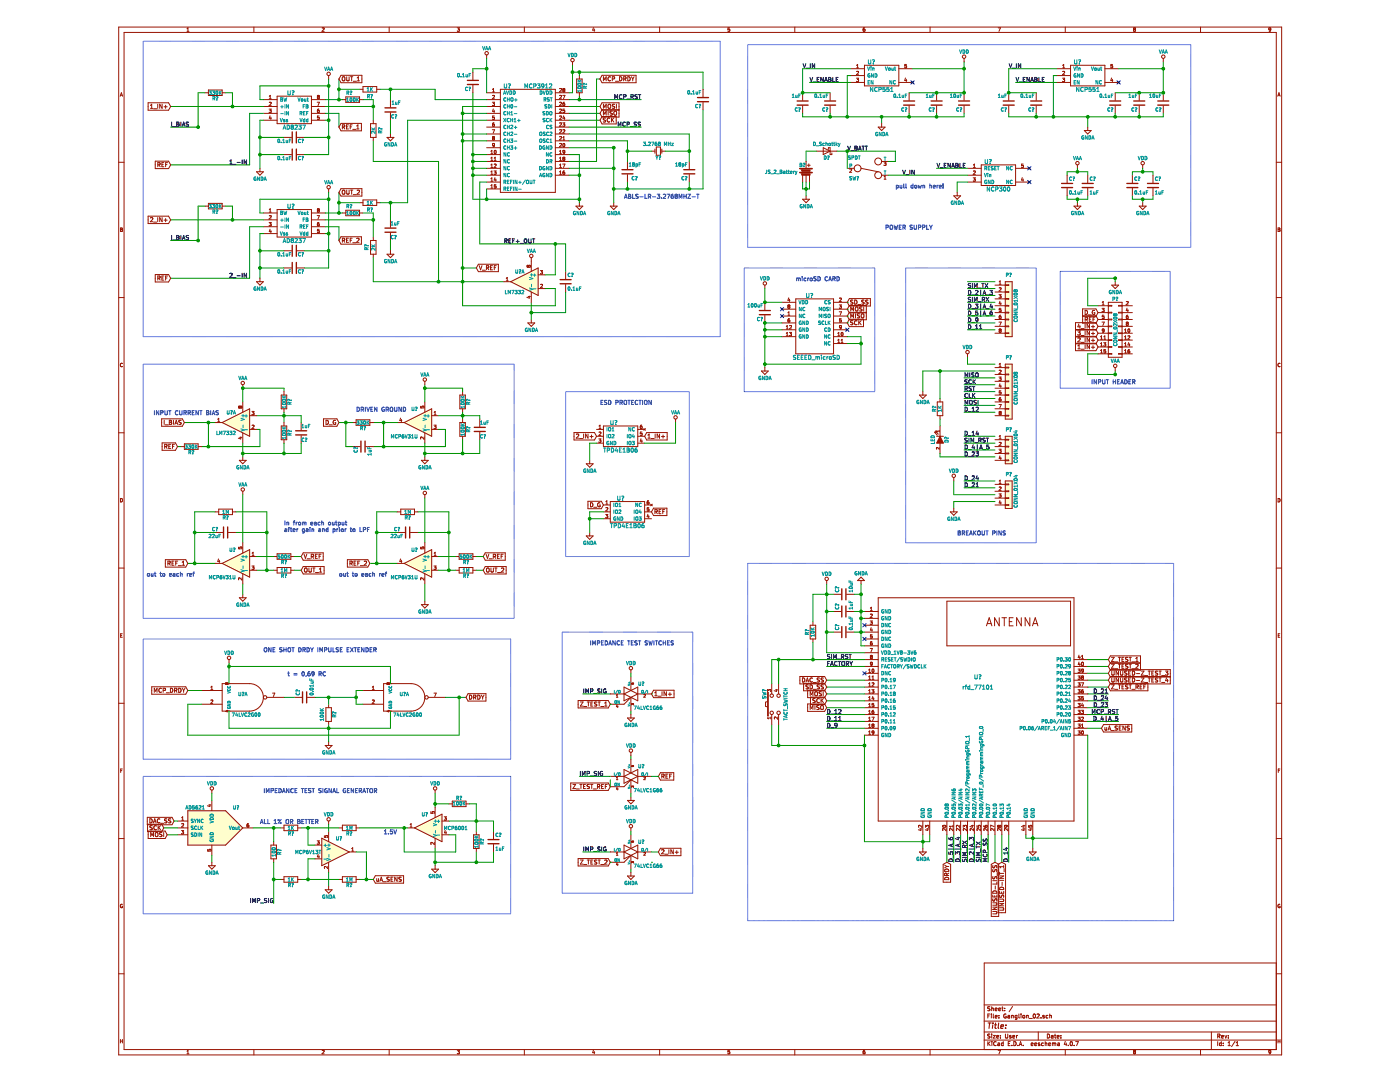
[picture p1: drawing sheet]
<svg xmlns="http://www.w3.org/2000/svg" width="279mm" height="216mm" viewBox="0 0 279 216" stroke-linecap="round" stroke-linejoin="round" font-family="sans-serif">
<g fill="none" stroke="#981200" stroke-width=".2">
<path d="M23.7 5.4h232.1v205.1h-232.1zM24 19.2l.2-.7 .3 .7M24.1 19h.3M24.8 6.5h229.9v202.9h-229.9zM37.3 6.3h.4M37.3 5.7l.2-.1v.7M40.9 18.5h.7M41.6 18h2.7v1.1h-2.7zM44.3 18.5h.7M50.7 5.4v1.1M52.6 19.9h2.7M53.7 19.7h.4"/>
<path d="M53.7 19.2l.2-.2v.7M55.3 19.2h6.9v5.5h-6.9zM62.2 19.9h2.7M63.5 19.3l-.2-.1 .2-.2 .2 .1-.1 .2M63.5 19.3l-.2 .2 .2 .2 .2-.1-.1-.3M63.5 19.3h.1M64.3 5.6h.3l.1 .1-.4 .6h.4M64.3 5.6h.1M65.6 15.1v.7M68.1 15h4.1v1.5h-4.1l-.5-.7zM68.3 19.9h.7M68.3 15.4l.2-.1 .3 .1-.1 .7-.4-.1z"/>
<path d="M69 19.3h2.8v1.1h-2.8zM69.2 15.3v.7l.2 .1 .3-.1v-.7M69.9 15.3h.5M70.2 15.3v.8M70.5 16.2h.6M71.3 16.1h.5M71.3 15.5l.2-.2v.8M71.8 17.8h.6M71.8 19.9h.6M72.4 17.3h2.8v1.1h-2.8zM75.2 17.8h.7M77.7 5.4v1.1"/>
<path d="M77.9 19.9v1.5M91.3 5.6h.4l-.2 .2 .2 .2-.1 .2h-.3M94.4 14.4v1.5M94.4 17v1.5M97.1 18.5h2.8M97.1 19.9h2.8M97.1 11v.7M98.3 18.3h.4M98.3 17.9l.2-.2v.6M98.3 19.1l.3-.1 .1 .2-.4 .5h.4M99.9 17.8h10.9v20.6h-10.9zM104.6 5.4v1.1"/>
<path d="M110.8 18.5h2.8M110.8 19.9h2.8M111.7 17.7h.2l.2 .2-.5 .4h.5M111.7 19.1l.2-.1 .2 .2-.5 .5h.5M112.3 19h.4l-.2 .7M112.5 17.9l-.2 .2 .2 .2 .2-.1-.1-.3M112.5 17.9l-.2-.1 .2-.1h.2l-.1 .2M112.5 17.9h.1M114.3 12.3v.7M115.1 15.8h1.1v2.7h-1.1zM115.6 15.1v.7M115.6 18.5v.7"/>
<path d="M118.4 5.5l-.1 .5h.4M118.6 5.8v.5M120.2 15h6.7v1.5h-6.7l-.5-.7zM120.4 16.1v-.8l.3 .6 .3-.6v.8M121.9 15.4a.37 .37 0 0 0-.6 .3 .37 .37 0 0 0 .6 .4M122.2 15.8l.4-.1v-.3l-.4-.1v.8M122.8 16.2h.7M123.6 15.3a.42 .42 0 0 1 .5 .4 .42 .42 0 0 1-.5 .4zM124.5 15.8l.4-.1v-.3l-.4-.1v.8M124.7 15.8l.2 .3M125.3 15.3a.42 .42 0 0 1 .5 .4 .42 .42 0 0 1-.5 .4zM126 15.3l.3 .5"/>
<path d="M126.3 15.8v.3M126.6 15.3l-.3 .5M131.6 5.4v1.1M140.3 17.8v1.5M145.3 6.2h.1M145.6 5.6h-.3v.3l.2-.1 .2 .2-.1 .2h-.3M158.6 5.4v1.1M160.2 18.5v1.5M165.7 18.5v1.5M169.8 13.7h2.7M169.8 15.1h2.7M169.8 16.5h2.7"/>
<path d="M170.9 15.6h.4l-.2 .3h.2v.3h-.4M171 13.5h.3M171 13.1l.2-.2v.6M171 14.3h.1M171 14.3l.2-.1 .1 .2-.4 .5h.4M172.2 6l.4-.2v.4M172.5 13h6.9v4.1h-6.9zM172.6 5.6h-.2l-.2 .2 .1 .4h.3M172.6 6.2h.1M179.4 13.7h2.7M179.4 16.5h2.7M180.6 13.1l.3 .1v.2l-.1 .1h-.2"/>
<path d="M180.6 13.1v.1M180.7 15.6l-.1 .5h.4M180.9 15.8v.5M180.9 12.9h-.3v.3M181.4 18.5v1.5M182 16.3l.3 .3M182.3 16.3l-.3 .3M185.6 5.4v1.1M186.9 18.5v1.5M192.4 11.7v.6M192.4 18.5v1.5M199.2 5.6h.5l-.3 .7"/>
<path d="M201.3 18.5v1.5M206.8 18.5v1.5M210.9 13.7h2.8M210.9 15.1h2.8M210.9 16.5h2.8M212 15.6h.5l-.3 .3h.2v.3h-.4M212.1 13.5h.4M212.1 13.1l.2-.2v.6M212.1 14.3l.2-.1 .2 .2-.5 .5h.5M212.1 14.3h.1M212.6 5.4v1.1M213.7 13h6.8v4.1h-6.8z"/>
<path d="M220.5 13.7h2.7M220.5 16.5h2.7M221.8 15.6l-.1 .5h.4M222 15.8v.5M222 13.1v.1M222 13.2v.3h-.3M222 12.9h-.3v.3l.3-.1M222.6 18.5v1.5M223.1 16.3l.3 .3M223.4 16.3l-.3 .3M226.3 5.8v.4h.3M226.3 5.8h.2"/>
<path d="M226.5 5.8l.1 .1M226.6 5.6h-.3v.2M226.6 5.6h.1M226.6 5.9h.1M226.6 5.6l-.1 .2M226.6 6.2h.1M226.6 5.9v.3M227.4 18.5v1.5M232.2 11.7v.6M232.2 18.5v1.5M239.6 5.4v1.1M253.5 5.6h-.3v.2l.1 .2 .3-.2"/>
<path d="M253.5 5.6h.1M253.6 5.6v.5l-.3 .2M255 19.2l.2-.7 .3 .7M255.1 19h.3M23.7 32.4h1.1M29.6 20.5h4l.5 .8-.5 .7h-4zM30 21.6h.5M30 21l.3-.2v.8M30.7 21.7h.6M31 32.2h2.6l.5 .7-.5 .7h-2.6zM31.5 20.8v.8M31.5 32.9l.4-.1v-.3h-.4v.8"/>
<path d="M31.7 32.9l.3 .4M32.3 32.8h.3M32.4 20.8v.8l-.5-.8v.8M32.7 32.5h-.4v.8h.4M32.7 21.3h.7M33.1 21v.6M33.1 32.8h.2M33.5 32.5h-.4v.8M51.2 34.3h1.4l-.7 .7zM51.9 33.6v.7M52.6 21.3h2.7M52.6 22.6h2.7"/>
<path d="M52.6 24h2.7M53.7 21.8h.4l-.2 .2 .2 .1v.3h-.4M53.7 20.5l.3-.1 .1 .2-.4 .5h.4M53.9 23.1l-.2 .5h.5M54.1 23.4v.4M56.7 30.8h1.5M56.7 27.4h1.5M59.3 30.8h1.5M59.3 27.4h1.5M62.2 21.3h2.7M62.2 22.6h2.7M62.2 24h2.7"/>
<path d="M63.3 20.4h.4l-.2 .7M63.7 21.8l-.3 .1-.1 .4 .2 .2 .2-.1v-.3l-.4 .1M63.7 23.1h-.3l-.1 .4h.4v.3h-.4M65.6 37.7v.7M68.1 24.6h4v1.5h-4l-.5-.7zM68.1 37.6h4.1v1.5h-4.1l-.5-.7zM68.3 25.3h.4l.1-.3-.5-.1v.8M68.3 38.1l.2-.2 .3 .2-.1 .6-.4-.1zM68.5 25.3l.3 .4M69.2 25.3h.2M69.2 37.9v.7l.2 .2 .3-.2v-.7M69.5 24.9h-.3v.8h.3"/>
<path d="M69.9 25.3h.3M69.9 37.9h.5M70.2 37.9v.9M70.3 24.9h-.4v.8M70.4 25.8h.6M70.5 38.8h.6M71.2 25.7h.5M71.2 25.1l.2-.2v.8M71.3 38l.3-.1 .2 .3-.6 .6h.6M72.4 39.9h2.8v1.1h-2.8zM73.9 24.7h1.1v2.7h-1.1zM74.5 24v.7"/>
<path d="M74.5 27.4v.7M77.2 27.4h1.4l-.7 .7zM77.9 22.5v1.5M77.9 26.7v.7M97.1 33.6h2.8M97.1 35h2.8M97.1 36.3h2.8M97.1 32.2h2.8M97.1 30.8h2.8M97.1 29.5h2.8M97.1 25.4h2.8M97.1 21.3h2.8"/>
<path d="M97.1 22.6h2.8M97.1 24h2.8M97.1 26.7h2.8M97.1 28.1h2.8M97.1 37.7h2.8M98 33.4h.4M98 34.8h.4M98 36.2h.4M98 30.7h.4M98 30.2l.2-.2v.7M98 31.6l.2-.2v.7M98 32.9l.2-.2v.7"/>
<path d="M98 34.3l.2-.2v.7M98 35.7l.2-.2v.7M98 37l.2-.1v.6M98 32.1h.4M98 37.5h.4M98.3 20.4h.4l-.3 .3h.3v.3h-.4M98.3 25.9h.4l-.3 .7M98.3 24.9l.1-.1 .3 .1v.2l-.3 .1M98.3 29l.1-.3h.3v.4l-.3 .2M98.3 27.3v.2M98.3 27.6v.3M98.3 25.1l.1 .1"/>
<path d="M98.3 27.5h.1M98.3 27.9h.1M98.3 29h.1M98.4 27.3h.3l-.1 .2M98.4 27.5h.1M98.4 27.3h-.1M98.4 27.6h-.1M98.4 27.5h.2M98.4 27.5v.1M98.4 21.7l-.1 .5h.4M98.6 27.5l.1 .4h-.3M98.6 34.1h.4l-.2 .3h.2v.3h-.4"/>
<path d="M98.6 22v.5M98.6 24.5l-.3 .2v.4M98.6 32.1h.4M98.6 31.6l.2-.2v.7M98.7 32.8l.2-.1 .1 .2-.4 .5h.4M98.7 23.1h-.4v.4h.4v.3h-.4M98.7 32.8h-.1M98.7 28.9l-.3 .1M98.8 35.4l-.2 .5h.4M98.9 30h-.1a.33 .33 0 0 0-.2 .3 .33 .33 0 0 0 .3 .3M98.9 30v.1M98.9 30.1v.5"/>
<path d="M98.9 30.6h.1M98.9 35.7v.5M99 36.9h-.3l-.1 .3h.4v.3h-.4M110.8 33.6h2.8M110.8 35h2.8M110.8 32.2h2.8M110.8 30.8h2.8M110.8 29.5h2.8M110.8 25.4h2.8M110.8 21.3h2.8M110.8 22.6h2.8M110.8 24h2.8"/>
<path d="M110.8 26.7h2.8M110.8 28.1h2.8M111.7 33.4h.4M111.7 34.8h.4M111.7 20.5l.2-.1 .2 .2-.5 .5h.5M111.7 23.2l.2-.1 .2 .2-.5 .5h.5M111.7 24.6l.2-.1 .2 .2-.5 .5h.5M111.7 25.9h.2l.2 .2-.5 .5h.5M111.7 27.3h.2l.2 .1-.5 .5h.5M111.7 28.7l.2-.1 .2 .2-.5 .5h.5M111.7 30.7h.4M111.7 21.8h.2l.2 .2-.5 .5h.5"/>
<path d="M111.7 30.2l.2-.2v.7M111.7 32.1h.4M111.7 31.6l.2-.2v.7M111.7 32.9l.2-.2v.7M111.7 34.3l.2-.2v.7M112.3 32.7h.4l-.2 .7M112.3 24.5h.4l-.2 .3h.2v.3h-.4M112.3 25.9h.3l.1 .2-.4 .5h.4M112.3 27.9h.4M112.3 27.4l.2-.1v.6M112.3 22.4h.1M112.4 20.7h.3v.3h-.3z"/>
<path d="M112.4 20.7l-.1 .1M112.4 28.7l.1-.1a.31 .31 0 0 1 .2 .4 .31 .31 0 0 1-.3 .2zM112.5 31.7l-.2-.2 .2-.1h.2l-.1 .3M112.5 31.7l-.2 .1 .2 .3 .2-.2-.1-.2M112.5 31.7h.1M112.5 23.1l-.2 .5h.4M112.6 30.6l-.2 .1M112.6 30.6h.1M112.7 34.1l-.3 .2-.1 .4 .2 .1 .2-.1v-.3l-.4 .1M112.7 20.4h-.2l-.2 .3M112.7 23.4v.4M112.7 21.8h-.3l-.1 .3 .4 .1v.2h-.3"/>
<path d="M112.7 30.3l-.3 .1v-.3h.3l-.1 .5M120.2 23.3h2.8v1.4h-2.8l-.5-.7zM120.4 23.6a.34 .34 0 0 0 .4 .4v.3h-.4M120.4 21.6v-.8l.3 .6 .3-.6v.8M120.4 23v-.8l.3 .6 .3-.6v.8M120.5 23.6h-.1M120.5 23.6h.4M121.4 22.2v.8M121.4 20.9l.1-.1 .4 .1-.1 .7-.4-.1zM121.7 23.6a.37 .37 0 0 0-.5 .4 .37 .37 0 0 0 .5 .3M121.8 22.5h.1M121.8 22.5l.3 .1 .1 .2-.2 .2h-.3"/>
<path d="M122 23.5v.9M122.2 23.9l.3 .5M122.2 22.2h-.4v.3M122.5 23.5l-.5 .5M122.6 22.3l.1-.1 .3 .1-.1 .7-.3-.1zM122.7 20.8l-.5 .1a.34 .34 0 0 0 .4 .4v.3h-.4M123 20.8v.8M123.5 21.9h-3.3l-.5 .7 .5 .8h3.3v-2.9h-3.3l-.5 .8 .5 .7h3.3M125.2 32.2v1.5M125.2 34.8v1.5M130 30.2h.7M131 29.3h.8v1.7h-.8z"/>
<path d="M132.1 30.2h.7M137.6 32.2v1.5M137.6 34.8v1.5M140.3 20.4v1.5M160.2 21.1v1.5M160.2 35v1.3M160.2 39.8h1.4l-.7 .6zM160.9 32.2v1.4M160.9 35v1.3M160.9 39.1v.7M161.1 33h.6M161.4 32.7v.5"/>
<path d="M161.6 35v1.3M162.9 30.2h4.1M164.3 29.5l1.4 .7-1.4 .6zM165.3 29.8v-.3h.4v1.3h.3v-.3M165.7 21.1v1.5M169.1 33.6h1.4M169.6 33.8l.2-.1 .2 .2-.5 .5h.5M171.8 33.6l3.5 .7M175.3 25.4h1.3l-.7 .6zM175.9 35h1.4M175.9 32.2h1.4M175.9 24.7v.7"/>
<path d="M176.4 32.3h.4l-.2 .3h.2v.3h-.4M176.4 35.8h.4M176.4 35.3l.2-.2v.7M181.4 21.1v1.5M186.9 21.1v1.5M190.3 39.1h1.4l-.7 .7zM191 38.4v.7M192.4 21.1v1.5M193.1 33.6h2.7M193.1 35h2.7M193.1 36.3h2.7M194.2 35.5h.4l-.2 .2 .2 .1v.3h-.4"/>
<path d="M194.3 33.4h.3M194.3 32.9l.2-.2v.7M194.3 34.2l.2-.1 .1 .2-.4 .5h.4M195.8 32.9h6.9v4.1h-6.9zM201.3 21.1v1.5M202.7 33.6h2.7M202.7 36.3h2.7M204 35.4l-.1 .5h.4M204.2 35.7v.5M204.2 32.7h-.3v.4h.3v.3h-.3M205.3 36.2l.3 .3M205.3 33.4l.3 .4"/>
<path d="M205.6 36.2l-.3 .3M205.6 33.4l-.3 .4M206.8 21.1v1.5M213 35v1.5M213 37.6v1.5M215 32.9v.7M216.4 26h1.4l-.7 .7zM217.1 25.4v.6M217.1 35v1.5M217.1 37.6v1.5M222.6 21.1v1.5M226 35v1.5"/>
<path d="M226 37.6v1.5M227.4 21.1v1.5M228 32.9v.7M230.1 35v1.5M230.1 37.6v1.5M232.2 21.1v1.5M254.7 32.4h1.1M23.7 59.4h1.1M24 45.5l.4 .1-.1 .2 .1 .2-.1 .2h-.3zM24 45.8h.3M29.6 43.1h4l.5 .8-.5 .7h-4zM30 43.5l.3-.1 .2 .3-.5 .5h.5"/>
<path d="M30.7 44.3h.6M31 54.8h2.6l.5 .7-.5 .8h-2.6zM31.5 43.4v.8M31.5 55.5h.4v-.3l-.4-.1v.8M31.7 55.5l.3 .4M32.3 55.5h.3M32.4 43.4v.8l-.5-.8v.8M32.7 55.1h-.4v.8h.4M32.7 43.9h.7M33.1 43.6v.6M33.1 55.5h.2M33.5 55.1h-.4v.8"/>
<path d="M40.9 41.1h.7M41.6 40.6h2.7v1.1h-2.7zM44.3 41.1h.7M51.2 56.2h1.4l-.7 .7zM51.9 55.5v.7M52.6 42.5h2.7M52.6 43.9h2.7M52.6 45.2h2.7M52.6 46.6h2.7M53.7 44.4h.4l-.2 .3h.2v.3h-.4M53.7 41.8l.2-.1v.6M53.7 43.1l.3-.1 .1 .2-.4 .5h.4"/>
<path d="M53.7 42.3h.4M53.9 45.7l-.2 .5h.5M54.1 46v.4M55.3 41.8h6.9v5.5h-6.9zM56.7 53.5h1.5M56.7 50h1.5M59.3 53.5h1.5M59.3 50h1.5M62.2 42.5h2.7M62.2 43.9h2.7M62.2 45.2h2.7M62.2 46.6h2.7"/>
<path d="M63.3 43h.4l-.2 .7M63.5 41.9l-.2-.1 .2-.1h.2l-.1 .2M63.5 41.9l-.2 .2 .2 .2 .2-.1-.1-.3M63.5 41.9h.1M63.7 44.4l-.3 .2-.1 .3 .2 .2 .2-.1v-.3l-.4 .1M63.7 45.8h-.3l-.1 .3h.4v.3h-.4M68.1 47.2h4v1.5h-4l-.5-.7zM68.3 42.5h.7M68.3 48l.4-.1 .1-.3-.5-.1v.9M68.5 48l.3 .4M69 42h2.8v1h-2.8zM69.2 47.9h.2"/>
<path d="M69.5 47.5h-.3v.9h.3M69.9 47.9h.3M70.3 47.5h-.4v.9M70.4 48.4h.6M71.2 47.6l.3-.1 .2 .3-.5 .6h.5M71.8 42.5h.6M71.8 40.4h.6M73.9 48h1.1v2.7h-1.1zM74.5 47.3v.7M74.5 50.7v.7M75.2 40.4h.7M77.2 50.7h1.4l-.7 .7z"/>
<path d="M77.9 43.9v1.5M77.9 46.5v1.5M77.9 50v.7M95.5 52.7h4v1.5h-4l-.4-.7zM95.6 53l.3 .8 .3-.8M96.3 53.9h.6M97.1 53.5l.4-.1v-.3l-.4-.1v.8M97.3 53.5l.3 .3M97.9 53.4h.3M98.3 53h-.4v.8h.4M98.6 53.4h.3M99 53h-.4v.8"/>
<path d="M100.5 56.2h1.4M101 56h.4M101 55.6l.2-.2v.6M101.9 56.2l5.5-2.7v5.5zM105.2 53.3h.1M105.3 53.3h.1M105.3 52.9l-.1 .4M105.3 52.9h.1M105.3 52.9l.2 .2M105.4 59.2h.5M105.4 53.3h-.1M105.4 53.3h.1"/>
<path d="M105.5 53.2l-.1 .1M105.5 53.1l.1-.2 .3 .2-.2 .2-.2-.1M105.5 53.1v.1M105.6 59.1v.4l-.5-.2M106 51.4v2.8M106 58.3v2M107.4 57.6h1.4M107.4 54.8h1.4M107.9 54h.4l-.3 .2 .3 .1v.3h-.4M107.9 56.8h.1M107.9 56.8l.3-.1 .1 .2-.4 .5h.4M112.9 54.2v1.5"/>
<path d="M112.9 56.8v1.5M114.9 41.1h1.4l-.7 .7zM115.6 40.4v.7M121.8 41.1h1.4l-.7 .7zM122.5 40.4v.7M152.6 56.9v.7M157.4 59.4l-.2 .5h.5M157.6 59.7v.5M158.8 59.6h7.6v11h-7.6zM167.6 59.5h.2l.1 .2-.4 .5h.4M167.6 59.5h-.1M169.5 59.6h4.2v1.5h-4.2l-.4-.8z"/>
<path d="M170.2 59.9l-.4 .1a.34 .34 0 0 0 .4 .4l-.1 .3h-.4M170.6 59.9a.42 .42 0 0 1 .4 .4 .42 .42 0 0 1-.4 .4zM172.5 59.9l-.5 .1a.34 .34 0 0 0 .4 .4v.3h-.4M173.2 59.9l-.4 .1a.34 .34 0 0 0 .4 .4v.3h-.4M198.6 56.9h2M198.6 58.3h2M198.6 59.6h2M199.4 58.8h.4l-.2 .2 .2 .1v.3h-.4M199.4 56.7h.4M199.4 57.5l.3-.1 .1 .2-.4 .5h.4M199.4 56.2l.2-.2v.7M200.6 56.8h.7v.2h-.7"/>
<path d="M200.6 58.2h.7v.1h-.7M200.6 59.6h.7v.1h-.7M200.6 56.2h1.4v11h-1.4zM214.3 41.1h1.4l-.7 .7zM215 40.4v.7M221.9 56.9h1.3l-.6 .7zM222.6 56.2v.7M227.4 41.1h1.3l-.7 .7zM228 40.4v.7M254.7 59.4h1.1M255.1 45.5l.3 .1-.1 .2 .2 .2-.2 .2h-.2zM255.1 45.8h.2"/>
<path d="M24.4 72.5a.31 .31 0 0 0-.4 .3 .31 .31 0 0 0 .4 .3M48.4 76.8v.7M56.1 78.8h1.1v2.8h-1.1zM56.7 78.1v.7M84.8 76.1v.7M91.8 78.8h1.1v2.8h-1.1zM92.3 78.1v.7M105.3 64.4h1.4l-.7 .7zM106 63.8v.6M152 74h1.3l-.7 .7zM152.6 60.3v1.5M152.6 62.9v1.5"/>
<path d="M152.6 73.3v.7M156.1 64.4h2.7M156.1 67.2h2.7M156.1 60.3h2.7M156.1 63.1h2.7M156.1 61.7h2.7M156.1 65.8h2.7M156.9 65.6h.4M156.9 67h.4M156.9 65.1l.2-.1v.6M156.9 66.5l.2-.2v.7M157.2 62.9h.4"/>
<path d="M157.2 62.4l.2-.2v.7M157.4 61.1l-.2 .2 .2 .2 .2-.1-.1-.3M157.4 61.1l-.2-.1 .2-.2 .2 .1-.1 .2M157.4 61.1h.1M157.5 66.3h.5l-.3 .3h.2v.3M157.5 66.9l.1 .1M157.6 63.6l-.3 .2-.1 .3 .2 .2 .2-.1v-.3l-.4 .1M157.6 65h.2l.2 .1-.5 .5h.5M157.6 67h.3M157.9 66.9v.1M166.4 64.4h2.7M166.4 67.2h2.7"/>
<path d="M166.4 60.3h2.7M166.4 63.1h2.7M166.4 61.7h2.7M166.4 65.8h2.7M166.4 68.5h2.7M167.2 67h.4M167.2 68.4h.4M167.2 66.5l.2-.2v.7M167.2 67.9l.2-.2v.7M167.5 60.8h.4l-.2 .3 .2 .1v.3h-.4M167.5 62.2h.4l-.2 .7M167.5 64.2h.1"/>
<path d="M167.9 68.4h.3M167.9 67.9l.2-.2v.7M167.9 63.6h-.3l-.1 .3 .4 .1v.2h-.3M167.9 65.2l-.3 .1v-.3l.3 .1v.4l-.3 .1M167.9 66.9l.1 .1M167.9 66.4v.5M168 66.4v-.1a.33 .33 0 0 1 .3 .4 .33 .33 0 0 1-.3 .3M168 66.4h-.1M169.1 61.7l.4-.7h3.4v2.8h-3.4l-.4-.7M169.1 61.7l.4 .7h3.4M169.5 63.7h2.8v1.5h-2.8l-.4-.8zM169.8 62.1v-.9l.3 .6 .2-.6v.9"/>
<path d="M169.8 63.4v-.8l.3 .6 .2-.6v.8M170.2 64l-.4 .1a.34 .34 0 0 0 .4 .4l-.1 .3h-.4M170.7 61.4l.2-.2 .3 .2-.1 .6h-.4zM170.7 62.6v.8M171 64.1a.37 .37 0 0 0-.5 .3 .37 .37 0 0 0 .5 .3M171.2 60.8h.6M171.4 64v.8M171.5 64.3l.4 .5M171.6 62.7h-.5a.34 .34 0 0 0 .4 .4v.3h-.4M171.9 64l-.5 .4M171.9 62.7l.2-.1 .3 .1-.1 .7-.4-.1zM172 61.3h-.4a.34 .34 0 0 0 .4 .4l-.1 .3h-.4"/>
<path d="M172.4 61.2v.9M172.9 62.3h-3.4l-.4 .8M183.5 78.8h1.4l-.7 .7zM184.2 78.1v.7M187.6 79.5v.7M193.1 70.6v.7M198.6 73.3h2M198.6 74.7h2M198.6 76.1h2M198.6 77.5h2M198.6 78.8h2M198.6 61h2"/>
<path d="M198.6 62.4h2M198.6 63.8h2M198.6 65.1h2M198.6 66.5h2M199.4 75.2h.4l-.2 .3 .2 .1v.3h-.4M199.4 64.3h.4l-.3 .7M199.4 73.9h.3l.1 .2-.4 .5h.4M199.4 73.2h.4M199.4 72.7l.2-.2v.7M199.4 62.1v.1M199.4 78.3h.4v.2l-.1 .2-.3-.1M199.4 78.3h.1"/>
<path d="M199.5 65.9l-.1-.1 .1-.2 .3 .1-.1 .2M199.5 65.9l-.1 .2 .1 .2 .3-.1-.1-.3M199.5 65.9h.2M199.6 76.6l-.2 .5h.4M199.6 60.1l-.2 .5h.4M199.7 62.9l-.3 .2v.3l.1 .2 .3-.1-.1-.3-.3 .1M199.7 79.4l-.3 .1v.4l.1 .1h.3l-.1-.4-.3 .1M199.7 60.4v.4M199.7 76.8v.5M199.8 61.5h-.4v.3l.4 .1v.2l-.4 .1M199.8 78h-.4v.3M200.6 60.9h.7v.2h-.7"/>
<path d="M200.6 62.3h.7v.1h-.7M200.6 63.7h.7v.1h-.7M200.6 65.1h.7v.1h-.7M200.6 66.4h.7v.2h-.7M200.6 73.3h.7v.1h-.7M200.6 74.6h.7v.2h-.7M200.6 76h.7v.2h-.7M200.6 77.4h.7v.1h-.7M200.6 78.8h.7v.1h-.7M200.6 72.7h1.4v10.9h-1.4zM214.6 65.8h4.1l.4 .7M214.6 67.1h4.1l.4 .8"/>
<path d="M214.6 68.5h4.1l.4 .7M215.1 66h.5l-.3 .4 .3 .1-.1 .3h-.4M215.1 69l.3-.2v.8M215.1 67.5l.3-.1 .2 .2-.5 .6h.5M215.1 69.6h.5M215.3 64.6l-.2 .6h.5M215.5 64.9v.6M215.7 65.6h.7M215.7 66.9h.7M215.7 68.3h.7M215.7 69.7h.7M216.1 61.6h2.6l.4 .8-.4 .7h-2.6z"/>
<path d="M216.1 63h2.6l.4 .8-.4 .7h-2.6zM216.6 61.9a.42 .42 0 0 1 .4 .4 .42 .42 0 0 1-.4 .4zM216.6 64.7v.8M216.6 66v.9M216.6 67.4v.8M216.6 68.8v.8M216.6 63.7h.4v-.3l-.4-.1v.8M216.8 63.7l.3 .4M217.2 62.8h.6M217.4 63.7h.3M217.4 64.7v.8l-.4-.8v.8M217.4 66v.9l-.4-.9v.9"/>
<path d="M217.4 67.4v.8l-.4-.8v.8M217.4 68.8v.8l-.4-.8v.8M217.8 63.3h-.4v.8h.4M217.8 66.5h.6M217.8 69.3h.6M217.8 65.2h.6M217.8 67.9h.6M218.1 64.9v.6M218.1 66.2v.7M218.1 67.6v.6M218.1 69v.6M218.1 63.7h.3"/>
<path d="M218.4 62a.37 .37 0 0 0-.4 .3 .37 .37 0 0 0 .5 .4v-.3h-.2M218.5 63.3h-.4v.8M219.1 61h2.1M219.1 62.4h2.1M219.1 63.8h2.1M219.1 65.1h2.1M219.1 66.5h2.1M219.1 67.9h2.1M219.1 69.2h2.1M219.1 70.6h2.1M219.1 65.1l-.4-.7h-4.1v5.6h4.1l.4-.8M219.1 65.1l-.4 .8h-4.1"/>
<path d="M219.1 66.5l-.4 .7h-4.1M219.1 67.9l-.4 .7h-4.1M219.6 68.6l.2-.2v.7M219.6 69.9l.2-.1v.6M219.6 67.7h.4M219.6 67.2l.2-.2v.7M219.6 69.1h.4M219.6 70.4h.4M219.9 61.5h.5l-.3 .3h.2v.3h-.4M219.9 64.3h.5l-.3 .7M220 60.8h.4M220 60.4l.2-.2v.6"/>
<path d="M220.3 68.4h.4l-.2 .2 .2 .1v.3h-.4M220.3 67.7h.4M220.3 67.2l.2-.2v.7M220.3 62.9h-.3v.3h.3v.3h-.3M220.4 65.9l-.4 .1v-.3l.4 .1-.1 .4-.3 .1M220.7 69.8h-.4v.3h.4v.3h-.4M221.2 66.4h.7v.2h-.7M221.2 65.1h.7v.1h-.7M221.2 63.7h.7v.1h-.7M221.2 62.3h.7v.1h-.7M221.2 60.9h.7v.2h-.7M221.2 67.8h.7v.1h-.7"/>
<path d="M221.2 69.2h.7v.1h-.7M221.2 70.5h.7v.2h-.7M221.2 60.3h2.7v11h-2.7zM222.6 73.3v.7M223.9 66.4h-.7v.2h.7M223.9 65.1h-.7v.1h.7M223.9 63.7h-.7v.1h.7M223.9 62.3h-.7v.1h.7M223.9 60.9h-.7v.2h.7M223.9 61h2.1M223.9 62.4h2.1M223.9 63.8h2.1"/>
<path d="M223.9 65.1h2.1M223.9 66.5h2.1M223.9 70.5h-.7v.2h.7M223.9 69.2h-.7v.1h.7M223.9 67.8h-.7v.1h.7M223.9 67.9h2.1M223.9 69.2h2.1M223.9 70.6h2.1M224.4 69.9l.2-.1v.6M224.4 66.3h.4M224.4 65.8l.2-.2v.7M224.4 67.2l.2-.2v.7"/>
<path d="M224.4 68.6l.2-.2v.7M224.4 67.7h.4M224.4 69.1h.4M224.4 70.4h.4M224.8 60.2h.2l.2 .2-.5 .4h.5M224.8 64.4h.1M224.8 64.4v.1M224.8 64.3v.1M224.8 64.5h.1M224.8 64.9h.1M224.8 64.3l.4 .1M224.8 64.5l.1 .1"/>
<path d="M224.8 64.3h.1M224.9 64.6l-.1 .3M224.9 64.6h.1M224.9 61.5l-.1 .5h.4M225 64.6l.1 .3h-.3M225.1 62.9l-.3 .2v.3l.1 .2 .2-.1v-.3l-.3 .1M225.1 61.7v.5M225.1 70l.4 .1v.3h-.3zM225.1 67h.3l.1 .2-.4 .5h.4M225.1 67v.1M225.1 70.1h.1M225.2 65.7v-.1a.31 .31 0 0 1 .3 .4 .31 .31 0 0 1-.3 .3z"/>
<path d="M225.2 64.4h.1M225.2 64.4l-.2 .2M225.2 69.8l-.1 .2M225.2 69.8h.1M225.2 68.3l-.1 .5h.4M225.4 68.6v.5M225.4 69.8h-.2M255.5 72.5a.31 .31 0 0 0-.5 .3 .31 .31 0 0 0 .5 .3M23.7 86.4h1.1M24 99.5a.35 .35 0 0 1 .4 .3 .35 .35 0 0 1-.4 .4zM32.3 83.6h4.1l.4 .7-.4 .8h-4.1zM32.4 88.4h2.6l.4 .7-.4 .8h-2.6z"/>
<path d="M32.8 83.9v.8M32.9 89.1h.4v-.4h-.4v.8M33 84.8h.6M33.1 89.1l.2 .4M33.7 89.1h.3M33.8 83.9l.4 .1-.1 .3 .2 .2-.2 .2h-.3zM33.8 84.3h.3M34.1 88.7h-.4v.8h.4M34.4 89.1h.3M34.6 83.9v.8M34.8 88.7h-.4v.8M34.9 84.7l.3-.8 .3 .8"/>
<path d="M35 84.5h.4M36.1 89.1h.7M36.2 83.9h-.5a.34 .34 0 0 0 .4 .5v.2h-.4M36.8 88.6h2.7v1.1h-2.7zM39.5 89.1h.7M43 84.3h1.3M43.5 84.2h.3M43.5 83.7l.2-.2v.7M44.3 84.3l5.5-2.7v5.5zM47.6 81.4h.1M47.7 81.4h.1M47.7 81l-.1 .4"/>
<path d="M47.7 81h.1M47.8 91.9h1.3l-.7 .6zM47.8 81l.1 .2M47.8 87.3h.5M47.9 81.3l-.1 .1M47.9 81.2l.1-.2 .3 .2-.2 .2-.2-.1M47.9 81.2v.1M48.1 87.2v.4l-.5-.2M48.4 80.2v2.1M48.4 86.4v2M48.4 91.2v.7M48.4 98v.7"/>
<path d="M49.8 82.9h1.4M49.8 85.7h1.4M50.3 82.1h.4l-.2 .3h.2v.3h-.4M50.3 82.7h.1M50.3 84.9l.3-.1 .1 .2-.4 .5h.4M56.1 85h1.1v2.7h-1.1zM56.7 81.6v.7M56.7 84.3v.7M56.7 87.7v.7M60.1 84.3v1.5M60.1 86.9v1.5M64.6 83.6h2.6l.4 .7-.4 .8h-2.6z"/>
<path d="M65.1 83.9a.42 .42 0 0 1 .4 .4 .42 .42 0 0 1-.4 .4zM65.7 84.8h.6M67 83.9a.37 .37 0 0 0-.5 .4 .37 .37 0 0 0 .5 .3v-.3h-.2M70.4 89.1h1.5M70.4 84.3h.7M71.1 83.8h2.7v1.1h-2.7zM73 89.1h1.5M73.8 84.3h.7M79.3 84.3h1.4M79.9 83.4l-.1 .5h.4M80.1 83.7v.5M80.7 84.3l5.5-2.7v5.5z"/>
<path d="M83.9 81.1v.3h.3v-.3h.3v.3M84.1 91.9h1.4l-.7 .6zM84.6 87.2v.4l-.5-.4-.2 .1 .1 .3M84.8 80.2v2.1M84.8 86.4v2M84.8 91.2v.7M84.8 98.7v.7M86.2 82.9h1.3M86.2 85.7h1.3M86.6 84.8h.4l-.2 .3 .2 .1v.3h-.4M86.6 82.8h.4M86.6 82.3l.2-.2v.7"/>
<path d="M91.8 84.3h1.1v2.8h-1.1zM92.3 81.6v.7M92.3 83.6v.7M92.3 87.1v.6M95.7 83.6v1.5M95.7 86.2v1.5M114.6 86.3h4l.5 .8-.5 .7h-4zM115 86.7l.3-.1 .2 .2-.5 .6h.5M115.7 87.5h.6M116.5 86.6v.8M117 92.5h1.4l-.7 .7zM117.4 86.6v.8l-.5-.8v.8"/>
<path d="M117.7 91.9v.6M117.7 87.1h.7M118.1 86.8v.6M119.1 87.1h1.3M119.1 85.7h1.3M119.1 88.4h1.3M119.5 87.6h.4l-.2 .2 .2 .1v.3h-.4M119.5 85.5h.4M119.5 85l.2-.2v.7M119.5 86.3l.3-.1 .1 .2-.4 .5h.4M120.4 85h6.9v4.1h-6.9zM127.3 87.1h1.4"/>
<path d="M127.3 85.7h1.4M127.3 88.4h1.4M127.8 85.2l.1-.1 .3 .1-.1 .3h-.3M127.8 85.5h.1M127.9 84.9l-.1 .6M127.9 84.9h.1M127.9 87.5l-.1 .5h.4M128.1 84.8l-.2 .1M128.1 87.8v.5M128.1 86.2h-.3v.3h.3v.3h-.3M128.5 85.5l.3 .4M128.8 85.5l-.3 .4"/>
<path d="M129.1 86.3h4v1.5h-4l-.4-.7zM129.3 86.8l.2-.2v.8M129.3 87.4h.5M129.5 99.9l-.3 .2-.1 .4 .2 .1 .2-.1v-.3l-.4 .1M129.9 87.5h.7M130.7 86.6v.8M131.6 86.6v.8l-.5-.8v.8M132 87.1h.6M132.3 86.8v.6M134.8 83.6v.7M186.8 86.3l-.3-.1 .6 .7M186.9 89.5v.1"/>
<path d="M186.9 87.1h1.4M186.9 89.6h.1M187 86.1l.1 .1M187.1 80.2h1.1v2.7h-1.1zM187.1 86.1l-.4-.1 .6 .6M187.4 89.3v.3l-.3-.3-.2 .2M187.4 85.9v.3M187.4 86h-.5l.1 .1M187.6 82.9v.7M187.6 85v2.1M187.6 88.4v2.1M190.3 95.3v.7"/>
<path d="M198.6 80.2h2M198.6 81.6h2M198.6 82.9h2M198.6 91.9h2M198.6 87.7h2M198.6 89.1h2M198.6 90.5h2M198.6 96.7h2M198.6 98h2M198.6 99.4h2M199.4 89.6h.4l-.2 .3h.2v.4h-.4M199.4 98.5h.4l-.2 .3 .2 .1v.3h-.4"/>
<path d="M199.4 80.7h.4l-.3 .7M199.4 97.2h.3l.1 .2-.4 .5h.4M199.4 87.1l.2-.2v.7M199.4 96l.2-.2v.7M199.4 87.6h.4M199.4 96.5h.4M199.4 88.3h.3l.1 .2-.4 .4h.4M199.4 88.3h.1M199.5 82.4l-.1-.1 .1-.2h.3l-.1 .3M199.5 82.4l-.1 .1 .1 .3 .3-.2-.1-.2M199.5 82.4h.2M199.6 91l-.2 .5h.4"/>
<path d="M199.6 99.9l-.2 .5h.4M199.7 91.2v.5M200.6 80.1h.7v.2h-.7M200.6 81.5h.7v.1h-.7M200.6 82.9h.7v.1h-.7M200.6 87.7h.7v.1h-.7M200.6 89h.7v.2h-.7M200.6 90.4h.7v.2h-.7M200.6 91.8h.7v.1h-.7M200.6 96.6h.7v.1h-.7M200.6 98h.7v.1h-.7M200.6 99.3h.7v.2h-.7"/>
<path d="M200.6 87.1h1.4v5.4h-1.4zM200.6 96h1.4v5.5h-1.4zM254.7 86.4h1.1M255.1 99.5a.35 .35 0 0 1 .4 .3 .35 .35 0 0 1-.4 .4zM23.7 113.4h1.1M33 111.7h4.1l.4 .7-.4 .8h-4.1zM33.5 112.4h.4v-.4h-.4v.8M33.7 112.4l.3 .4M34.3 112.4h.3M34.7 112h-.4v.8h.4M35.1 112.4h.2M35.5 112h-.4v.8"/>
<path d="M35.6 112.9h.6M36.4 112.8h.4M36.4 112.2l.2-.2v.8M43 102.1h.7M43 106.3h1.5M43 112.4h1.3M43.6 111.5l-.1 .5h.4M43.7 101.6h2.7v1.1h-2.7zM43.8 111.8v.5M44.3 112.4l5.5-2.7v5.5zM45.6 106.3h1.5M46.4 102.1h.7"/>
<path d="M47.6 109.2v.3h.3M47.8 119.3h1.3l-.7 .7zM47.9 109.5v-.3l.2-.1 .2 .2-.1 .2M47.9 109.5h.1M48.3 115.3v.4l-.5-.4-.2 .1 .1 .3M48.4 108.3v2.1M48.4 114.5v2M48.4 118.6v.7M49.8 113.8h1.4M49.8 111h1.4M50.3 112.9h.4l-.2 .3 .2 .1v.3h-.4M50.3 110.9h.4"/>
<path d="M50.3 110.4l.2-.2v.7M54.6 113.8h.7M54.6 111h.7M55.3 110.5h2.7v1.1h-2.7zM55.3 113.2h2.7v1.1h-2.7zM58 113.8h.7M58 111h.7M60.5 110.3h4v1.5h-4l-.4-.8zM60.5 113.1h4.2v1.4h-4.2l-.4-.7zM60.7 110.6l.3 .8 .2-.8M60.8 113.5l.2-.2 .3 .2-.1 .6h-.4zM61.3 111.5h.6"/>
<path d="M61.7 113.3v.7l.1 .2 .3-.2v-.7M62.1 111h.4l.1-.3-.5-.1v.8M62.3 111l.3 .4M62.4 113.3h.5M62.6 113.3v.9M62.9 111h.3M63 114.2h.6M63.3 110.6h-.4v.8h.4M63.7 111h.3M63.7 114.2h.5M63.7 113.6l.3-.3v.9M64.1 110.6h-.4v.8"/>
<path d="M69.3 111.7h4.1l.4 .7-.4 .8h-4.1zM69.8 112.4h.4l.1-.4h-.5v.8M70 112.4l.3 .4M70.7 112.4h.2M71.1 112h-.4v.8h.4M71.4 112.4h.3M71.8 112h-.4v.8M71.9 112.9h.6M72.7 112h.3l.2 .2-.5 .6h.5M79.3 102.1h.7M79.3 106.3h1.5M79.3 112.4h1.4"/>
<path d="M79.9 111.5l-.1 .5h.4M80 101.6h2.7v1.1h-2.7zM80.1 111.8v.5M80.7 112.4l5.5-2.7v5.5zM81.9 106.3h1.5M82.7 102.1h.7M83.9 109.2v.3h.3l.1-.4 .2 .1 .1 .3M84.6 109.5h-.1M84.6 115.3v.4l-.5-.4-.2 .1 .1 .3M84.8 108.3v2.1M84.8 114.5v2M84.8 120v.6"/>
<path d="M86.2 113.8h1.3M86.2 111h1.3M86.6 112.9h.4l-.2 .3 .2 .1v.3h-.4M86.6 110.4l.2-.2v.7M86.6 110.9h.4M90.9 113.8h.7M90.9 111h.7M91.6 110.5h2.8v1.1h-2.8zM91.6 113.2h2.8v1.1h-2.8zM94.4 113.8h.7M94.4 111h.7M96.8 110.3h4v1.5h-4l-.4-.8z"/>
<path d="M96.8 113.1h4.2v1.4h-4.2l-.4-.7zM97 110.6l.3 .8 .3-.8M97.1 113.5l.2-.2 .3 .2-.1 .6h-.4zM97.6 111.5h.7M98 113.3v.7l.1 .2 .4-.2v-.7M98.4 111h.4l.1-.3-.5-.1v.8M98.7 111l.2 .4M98.7 113.3h.5M99 113.3v.9M99.3 111h.2M99.3 114.2h.6M99.7 110.6h-.4v.8h.4"/>
<path d="M100 111h.3M100.1 113.4l.3-.1 .1 .3-.5 .6h.5M100.4 110.6h-.4v.8M117 106.9h1.4l-.7 .7zM117.3 100h2.7l.4 .8-.4 .7h-2.7zM117.7 106.3v.6M117.8 100.3a.42 .42 0 0 1 .5 .4 .42 .42 0 0 1-.5 .4zM118.5 101.2h.6M119.7 100.4a.37 .37 0 0 0-.4 .3 .37 .37 0 0 0 .5 .4v-.3h-.2M120.4 100.8h1.4M120.4 102.1h1.4M120.4 103.5h1.4"/>
<path d="M120.9 102.7h.4l-.2 .2 .2 .1v.3h-.4M120.9 100.6h.4M120.9 100.1l.2-.2v.7M120.9 101.3h.1M120.9 101.3h.3l.1 .2-.4 .5h.4M121.8 100.1h6.9v4.1h-6.9zM128.7 100.8h1.3M128.7 102.1h1.3M128.7 103.5h1.3M129.3 102.6l-.2 .5h.5M129.5 102.9v.4M129.5 101.3h-.3l-.1 .3h.4v.3h-.4"/>
<path d="M129.9 100.6l.3 .3M130.2 100.6l-.3 .3M130.4 101.4h2.7v1.5h-2.7l-.4-.8zM130.7 102.1h.4v-.3l-.4-.1v.8M130.9 102.1l.3 .4M131.5 102.1h.3M131.9 101.7h-.4v.8h.4M132.3 102.1h.2M132.7 101.7h-.4v.8M165 115.8v.7M166.4 118.6h1.5M169 118.6h1.5"/>
<path d="M171.8 115.8v.7M171.8 115.2l.7 .6h-1.3zM175.3 119.3h39v44.5h-39zM189 120h24.7v8.9h-24.7zM189.7 102.1h1.3l-.7 .7zM190.3 101.5v.6M198.6 100.8h2M199.7 100.1v.5M200.6 100.7h.7v.1h-.7M254.7 113.4h1.1M24.1 126.8h.2M24.4 126.5h-.3v.7h.3"/>
<path d="M30.3 137h6.8l.4 .8-.4 .7h-6.8zM30.8 138.2v-.9l.3 .6 .2-.6v.9M32.2 137.4a.37 .37 0 0 0-.5 .3 .37 .37 0 0 0 .5 .4M33 137.7l-.4 .1M33 137.7v-.3l-.4-.1v.9M33 137.7h.1M33.2 138.2h.6M34 137.3a.42 .42 0 0 1 .5 .4 .42 .42 0 0 1-.5 .5zM34.8 137.8l.4-.1 .1-.3-.5-.1v.9M35 137.8l.3 .4M35.7 137.3a.42 .42 0 0 1 .4 .4 .42 .42 0 0 1-.4 .5zM36.4 137.3l.2 .5"/>
<path d="M36.6 137.8v.4M36.9 137.3l-.3 .5M40.2 137.8h4.1M42.1 137.6h.4M42.1 139.7h.2l.2 .2-.5 .5h.5M42.1 137.1l.2-.2v.7M44.3 136.4h5.5a2.74 2.74 0 0 1 2.8 2.8 2.74 2.74 0 0 1-2.8 2.7h-5.5zM45.1 136.3l-.1 .1 .1 .2M45.1 136.3h.1M45.2 136.5l-.1 .1M45.2 136.3v.1M45.2 136.4h.3l-.1 .2-.2-.1"/>
<path d="M45.2 136.5h.1M45.2 136.4v.1M45.7 136.4h.1M45.7 131.6v.7M53.2 139.2h3.5M54.4 138.3h.4l-.2 .7M58.7 139.2h1.5M61.3 139.2h1.5M72.4 137.8h4.2M74.3 137.1l.2-.2v.7M74.3 137.6h.4M74.3 139.7h.3l.1 .2-.4 .5h.4"/>
<path d="M76.6 136.4h5.4a2.74 2.74 0 0 1 2.8 2.8 2.74 2.74 0 0 1-2.8 2.7h-5.4zM77.3 136.3h.1M77.3 136.3l-.1 .1 .1 .2M77.3 136.6h.1M77.3 136.3l.1 .1M77.4 136.4h.4l-.1 .2-.3-.1M77.4 136.5l-.1 .1M77.4 136.4v.1M77.9 136.4h.1M84.1 120.6h1.4l-.7 .7zM85.5 139.2h3.4M86.6 138.3h.5l-.3 .7"/>
<path d="M93.4 138.4h3.6v1.5h-3.6l-.4-.7zM93.7 138.7a.42 .42 0 0 1 .5 .4 .42 .42 0 0 1-.5 .4zM94.5 139.1h.4l.1-.3-.5-.1v.8M94.7 139.1l.3 .4M95.3 138.7a.42 .42 0 0 1 .5 .4 .42 .42 0 0 1-.5 .4zM96 138.7l.3 .4M96.3 139.1v.4M96.6 138.7l-.3 .4M115.4 139.8h6l.4 .7-.4 .8h-6zM121.8 138.5h2.7M123 139.1h.3M123 138.7l.2-.1v.5"/>
<path d="M124.5 138.5l2.8-1.4v2.7zM124.5 137.1l2.8 1.4-2.8 1.3zM125.9 139.2h.1M125.9 133.7v.7M125.9 135v2.8M125.9 139.2v2.7M125.9 139.2l-1.4 1.3h-2.7M126.4 136.3h-.2v.2h-.2v-.2M126.4 136.3h.1M126.4 136.3v.2M127.3 138.5h2.7M128.5 138.6h.2l.1 .1-.3 .4h.3"/>
<path d="M130.4 137.7h4.1v1.5h-4.1l-.4-.7zM130.7 138.8h.4M130.7 138.2l.2-.2v.8M131.3 138.9h.6M132.1 138v.8M133 138v.8l-.5-.8v.8M133.4 138.5h.6M133.7 138.2v.6M153.2 138v-.4l.2 .2 .1-.2h.3v.4M153.2 138.2h.1v4.7h-.1zM153.2 140l-.4 .1v.8l.4 .2M154 136.4v2.1"/>
<path d="M154.8 137.7h.4M155 137.6v.4l-.5-.2M155.4 136.4v2.1M159.6 135h5l.4 .7-.4 .8h-5zM160.1 135.3a.42 .42 0 0 1 .5 .4 .42 .42 0 0 1-.5 .4zM160.4 136.4h4.2l.4 .7-.4 .7h-4.2zM160.9 136.1l.2-.8 .3 .8M160.9 136.7a.34 .34 0 0 0 .4 .5l-.1 .2h-.4M160.9 136.7h.1M160.9 136.7h.4M160.9 135.9h.4M161.2 137.7h3.4l.4 .8-.4 .7h-3.4z"/>
<path d="M161.7 136.6a.42 .42 0 0 1 .4 .5 .42 .42 0 0 1-.4 .4zM161.7 124.8h1.1v2.7h-1.1zM161.7 138.8v-.8l.3 .6 .2-.6v.8M161.7 139.1h2.9l.4 .7-.4 .8h-2.9zM162.1 135.4a.37 .37 0 0 0-.5 .3 .37 .37 0 0 0 .5 .3M162.2 124.1v.7M162.2 127.5v.7M162.3 137.5h.6M162.3 136.2h.6M162.6 138.1l.2-.1 .3 .1-.1 .7-.4-.1zM162.7 139.4l-.4 .1a.34 .34 0 0 0 .4 .4l-.1 .3h-.4M163.5 139.5a.37 .37 0 0 0-.5 .3 .37 .37 0 0 0 .5 .3"/>
<path d="M163.6 136.7h-.5a.34 .34 0 0 0 .4 .5v.2h-.4M163.6 135.3l-.5 .1a.34 .34 0 0 0 .4 .4v.3h-.4M163.9 139.4v.8M163.9 138.1h-.4a.34 .34 0 0 0 .4 .4v.3h-.4M164 139.7l.3 .5M164.3 138v.8M164.3 136.7h-.4a.34 .34 0 0 0 .4 .5v.2h-.4M164.3 135.3l-.4 .1a.34 .34 0 0 0 .4 .4v.3h-.4M164.3 139.4l-.4 .5M166.4 122h1.5M166.4 126.1h1.5M169 122h1.5"/>
<path d="M169 126.1h1.5M172.5 128.9h2.8M172.5 122h2.8M172.5 123.4h2.8M172.5 124.8h2.8M172.5 126.1h2.8M172.5 127.5h2.8M172.5 130.2h2.8M172.5 131.6h2.8M172.5 133h2.8M172.5 134.4h2.8M172.5 135.7h2.8"/>
<path d="M172.5 137.1h2.8M172.5 138.5h2.8M172.5 139.8h2.8M173.4 134.2h.4M173.4 133.7l.2-.2v.7M173.4 135.1l.2-.2v.7M173.4 136.4l.2-.2v.7M173.4 137.8l.2-.2v.7M173.4 139.2l.2-.2v.7M173.4 135.6h.4M173.4 136.9h.4M173.4 138.3h.4"/>
<path d="M173.4 139.7h.4M173.7 123.9h.4l-.2 .3h.2v.3l-.4 .1M173.7 124.5v.1M173.7 129.4h.4l-.3 .7M173.7 121.9h.4M173.7 121.4l.2-.2v.7M173.7 122.6l.3-.1 .1 .2-.4 .5h.4M173.8 131.1l-.1-.2 .1-.1h.3l-.1 .3M173.8 131.1l-.1 .1 .1 .2 .3-.1-.1-.2M173.8 131.1h.2M173.9 125.2l-.2 .5h.4M174 132.8h-.2"/>
<path d="M174 132.8h.1M174 137.6h.4l-.2 .3h.2v.3h-.4M174 128l-.3 .2v.4l.1 .1 .3-.1-.1-.3-.3 .1M174 125.5v.5M174 136.3l.3-.1 .1 .2-.4 .5h.4M174 135.6h.4M174 135.1l.2-.2v.7M174.1 126.7h-.4v.3h.4v.3h-.4M174.1 132.4l-.3 .1-.1-.3h.4l-.1 .6M174.1 133.6l.1-.1a.31 .31 0 0 1 .2 .4 .31 .31 0 0 1-.3 .2zM174.2 138.9l-.2 .5h.4M174.3 139.2v.5"/>
<path d="M196.9 124.9l.5-1.6 .6 1.6M197 124.4h.8M199.4 123.3v1.6l-.9-1.6v1.6M200 123.3h.9M200.4 123.3v1.6M201.4 124h.6M202.2 123.3h-.8v1.6h.8M203.8 123.3v1.6l-.9-1.6v1.6M205.5 123.3v1.6l-.9-1.6v1.6M206.1 124.9l.5-1.6 .5 1.6M206.2 124.4h.8M214.3 131.6h2.8"/>
<path d="M214.3 133h2.8M214.3 134.4h2.8M214.3 135.7h2.8M214.3 137.1h2.8M214.3 138.5h2.8M214.3 139.8h2.8M215.1 133.5h.5l-.3 .3h.2v.3h-.4M215.1 134.9h.5l-.3 .2 .2 .1v.3h-.4M215.1 136.2h.5l-.3 .3 .2 .1v.3h-.4M215.1 137.6h.5l-.3 .3h.2v.3h-.4M215.1 139h.5l-.3 .2 .2 .1v.3h-.4M215.3 132.1l-.1 .5h.4"/>
<path d="M215.3 130.7l-.1 .5h.4M215.5 131v.4M215.5 132.4v.4M215.8 136.2h.5l-.3 .7M215.8 131.4h.4M215.8 138l.2-.1 .2 .1v.2l-.3 .1M215.8 131l.2-.2v.6M215.9 134.9l.1 .3M215.9 135.2v.3M215.9 138.2v.1M215.9 135.5h.1M215.9 134.9h.3l-.1 .3"/>
<path d="M215.9 134.9h.1M215.9 135.2h.1M216 135.2h.1M216 135.2h-.1M216.1 135.2l.1 .3h-.3M216.1 132.2v-.1a.33 .33 0 0 0-.3 .4 .33 .33 0 0 0 .3 .3M216.1 132.2h.1M216.2 132.2v.6M216.2 137.6l-.3 .2v.4M216.2 132.8h-.1M216.2 139h-.3l-.1 .3h.4v.3h-.4M216.2 133.8l-.3 .1v-.3h.3v.4l-.3 .2"/>
<path d="M221.6 136.4h7.5v1.4h-7.5l-.4-.7zM221.8 136.6h.6l-.6 .9h.6M221.8 131.2h.6l-.6 .8h.6M221.8 132.5h.6l-.6 .9h.6M221.9 133.9v.7l.1 .1 .4-.1v-.7M221.9 135.3v.6l.1 .2 .4-.2v-.6M222.5 137.5h.6M222.5 132.1h.6M222.5 133.4h.6M223.2 136.6h.4M223.2 131.2h.4M223.2 132.5h.4"/>
<path d="M223.2 133.9v.8l-.5-.8v.8M223.2 135.3v.8l-.5-.8v.8M223.4 131.2v.8M223.4 132.5v.9M223.4 136.6v.9M223.6 135.3v.6l.2 .2 .3-.2v-.6M223.6 133.9v.7M223.6 134.6l.1 .1M223.7 134.7h.3M223.9 137h.3M223.9 131.6h.3M223.9 132.9h.3"/>
<path d="M224 134.6v.1M224.1 133.9l-.1 .7M224.3 136.6h-.4v.9h.4M224.3 131.2h-.4v.8h.4M224.3 132.5h-.4v.9h.4M224.9 133.9l-.4 .1a.34 .34 0 0 0 .4 .4l-.1 .3h-.4M224.9 135.3l-.4 .1a.34 .34 0 0 0 .4 .4l-.1 .3h-.4M225.1 132.6h-.4a.34 .34 0 0 0 .4 .4l-.1 .3h-.4M225.1 136.7h-.4a.34 .34 0 0 0 .4 .5l-.1 .2h-.4M225.1 131.2h-.4a.34 .34 0 0 0 .4 .5l-.1 .2h-.4M225.2 135.7h.3M225.2 134.3h.3"/>
<path d="M225.3 136.6h.5M225.3 131.2h.5M225.3 132.5h.5M225.6 131.2v.8M225.6 132.5v.9M225.6 136.6v.9M225.6 133.9h-.4v.8h.4M225.6 135.3h-.4v.8h.4M225.9 137.5h.6M225.9 132.1h.6M225.9 133.4h.6M226 133.9a.42 .42 0 0 1 .5 .4 .42 .42 0 0 1-.5 .4z"/>
<path d="M226 135.3a.42 .42 0 0 1 .5 .4 .42 .42 0 0 1-.5 .4zM226.7 132.6l.3-.1 .1 .3-.5 .6h.5M226.7 132h.4M226.7 131.4l.2-.2v.8M226.7 137.1l.4-.1v-.3l-.4-.1v.9M226.8 135.8h.6M226.8 134.4h.6M226.9 137.1l.3 .4M227.5 137h.3M227.6 132.2h-6l-.4 .8 .4 .7h6v-2.8h-6l-.4 .7 .4 .8h6M227.8 133.9h.5l-.5 .8h.5M227.8 135.3h.5l-.5 .8h.5"/>
<path d="M227.9 136.6h-.4v.9h.4M228.3 137h.2M228.4 136.2h.6M228.4 134.8h.6M228.7 136.6h-.4v.9M229.1 133.9h.5M229.1 135.3h.5M229.4 133.9v.8M229.4 135.3v.8M229.9 135.7h.2M229.9 134.3h.2M230.3 133.9h-.4v.8h.4"/>
<path d="M230.3 135.3h-.4v.8h.4M231 135.3l-.4 .1a.34 .34 0 0 0 .4 .4v.3h-.4M231 133.9l-.4 .1a.34 .34 0 0 0 .4 .4v.3h-.4M231.3 133.9h.4M231.3 135.3h.4M231.5 133.9v.8M231.5 135.3v.8M231.8 136.2h.7M231.8 134.8h.7M232.6 133.9h.5l-.3 .3 .3 .2v.2l-.5 .1M232.6 134.6v.1M232.8 135.2l-.2 .6h.5"/>
<path d="M233 135.5v.6M233.6 135h-12l-.4 .7 .4 .8h12v-2.9h-12l-.4 .8 .4 .7h12M255.1 126.8h.2M255.4 126.5h-.3v.7h.3M23.7 140.3h1.1M24.1 153.8h.2M24.4 153.4h-.3v.7M40.2 140.5h4.1M42.3 157.7v.6M42.3 159.7v2.1M45.2 141.8h.3M45.4 141.7v.3l-.4-.1"/>
<path d="M45.7 141.9h.1M64.9 148.8h1.4l-.7 .6zM65 141.2h1.1v2.8h-1.1zM65.6 140.5v.7M65.6 144v.6M65.6 148.1v.7M72.4 140.5h4.2M77.4 141.8h.4M77.6 141.7v.3l-.4-.1M77.9 141.9h.1M86.8 157.7v.6M90.3 159.9h2.7v1.1h-2.7z"/>
<path d="M113.9 156.2h7.5l.4 .8-.4 .7h-7.5zM114.3 156.5h.6l-.6 .8h.6M115 157.4h.6M115.7 156.5h.5M115.8 140.1h.6l-.6 .8h.6M115.9 156.5v.8M116.4 156.9h.3M116.5 141h.6M116.8 156.5h-.4v.8h.4M117.2 140.1h.5M117.4 140.1v.8M117.6 156.6h-.4a.34 .34 0 0 0 .4 .4l-.1 .3h-.4"/>
<path d="M117.9 156.5h.4M117.9 140.5h.3M118.1 156.5v.8M118.3 140.1h-.4v.8h.4M118.4 157.4h.6M119.1 140.1l-.4 .1a.34 .34 0 0 0 .4 .4l-.1 .3h-.4M119.2 157l.4-.1 .1-.3-.5-.1v.8M119.3 140.1h.5M119.4 157l.3 .3M119.6 140.1v.8M119.9 141h.6M120.1 156.9h.2"/>
<path d="M120.5 156.5h-.4v.8h.4M120.7 140.9h.5M120.7 140.3l.2-.2v.8M120.8 156.9h.3M121.2 156.5h-.4v.8M121.8 154.9h2.7M123 155.2l.2-.2v.6M123 155.6h.3M123.1 140.6l-.1 .4h.3M123.1 157.1l-.1 .4h.3M123.3 140.8v.4M123.3 157.3v.3"/>
<path d="M124.5 154.9l2.8-1.4v2.8zM124.5 153.5l2.8 1.4-2.8 1.4zM125.2 143.3h1.4l-.7 .7zM125.2 159.7h1.4l-.7 .7zM125.9 155.6h.1M125.9 142.6v.7M125.9 150.1v.7M125.9 151.5v2.7M125.9 155.6v2.7M125.9 159v.7M125.9 155.6l-1.4 1.4h-2.7M126 140.7v-.3l.2 .1 .2-.1v.3"/>
<path d="M126 152.8v.2h.2v-.2l.2-.1v.3M126.2 156.9h-.2v.2M126.2 156.9h.1M126.4 156.9h-.2M126.4 156.9h.1M126.4 157.1h.1M126.4 156.9v.1M126.4 157v.1M127.3 154.9h2.7M128.5 155.1h.1M128.5 155.1h.3M128.8 155.1h.1"/>
<path d="M128.8 155.1l-.3 .5h.3M131.8 154.2h2.7v1.5h-2.7l-.4-.8zM132.1 154.9h.4v-.4h-.4v.8M132.3 154.9l.3 .4M132.9 154.9h.3M133.3 154.5h-.4v.8h.4M133.6 154.9h.3M134 154.5h-.4v.8M153.8 143.1v.4M153.8 143.3h-.6l.2 .2M154 142.6v2M154.6 143.4v.1"/>
<path d="M155.2 143.1v.4l-.5-.4-.2 .1 .1 .2M155.4 142.6v2M161.2 140.5h3.4l.4 .7-.4 .8h-3.4zM161.7 141.6v-.8l.3 .5 .2-.5v.8M162.6 140.8v.8M163.5 140.8h-.5a.34 .34 0 0 0 .4 .5v.2h-.4M163.8 140.9l.2-.1 .3 .1-.1 .6h-.4zM172.5 146.7h2.8M172.5 145.3h2.8M172.5 144h2.8M172.5 142.6h2.8M172.5 141.2h2.8"/>
<path d="M173.4 140.6l.2-.2v.6M173.4 141.9l.2-.2v.7M173.4 143.3l.2-.2v.7M173.4 144.7l.2-.2v.7M173.4 146l.2-.2v.7M173.4 146.5h.4M173.4 145.2h.4M173.4 143.8h.4M173.4 142.4h.4M173.4 141h.4M174 143.1h.4l-.2 .7M174.1 145.9v.3l.3-.1"/>
<path d="M174.1 145.9l.3 .1v.4l-.3 .1M174.1 145.9h.1M174.2 144.8l-.2-.2 .2-.1h.2l-.1 .3M174.2 144.8l-.2 .1 .2 .3 .2-.2-.1-.2M174.2 144.8h.1M174.3 141.7l-.2 .2-.1 .4 .2 .1 .2-.1-.1-.3-.3 .1M174.4 140.4h-.3l-.1 .3h.4v.3h-.4M214.3 146.7h2.8M214.3 145.3h2.8M214.3 144h2.8M214.3 142.6h2.8M214.3 141.2h2.8"/>
<path d="M215.1 145.8h.5l-.3 .3 .2 .1v.3h-.4M215.1 140.4h.5l-.3 .2 .2 .1v.3h-.4M215.1 141.7h.5l-.3 .3h.2v.3h-.4M215.1 143.1h.5l-.3 .3h.2v.3h-.4M215.1 144.5h.5l-.3 .2 .2 .1v.3h-.4M215.8 141.7h.4l-.2 .3h.2v.3h-.4M215.8 143.2l.3-.1 .1 .2-.4 .5h.4M215.8 145.2h.4M215.8 144.7l.2-.2v.7M216 140.3l-.2 .5h.5M216.1 145.9v-.1a.33 .33 0 0 0-.3 .4 .33 .33 0 0 0 .3 .3M216.1 145.9h.1"/>
<path d="M216.2 145.9v.6M216.2 146.5h-.1M216.2 140.6v.4M220.2 144.6h5.7v1.5h-5.7l-.4-.8zM220.5 145.1v.6l.4-.1M220.9 145.1v.6M221.1 145.7l.3-.8 .3 .8M221.2 145.5h.4M221.8 145.8h.6M223 144.9l-.4 .1a.34 .34 0 0 0 .4 .4l-.1 .3h-.4M223.4 145.3h.2M223.8 144.9h-.4v.8h.4"/>
<path d="M224.6 144.9v.8l-.5-.8v.8M225.4 144.9l-.4 .1a.34 .34 0 0 0 .4 .4l-.1 .3h-.4M254.7 140.3h1.1M255.1 153.8h.2M255.4 153.4h-.3v.7M23.7 167.3h1.1M29.4 163.1h4.9l.4 .7-.4 .8h-4.9zM29.4 164.5h2.9l.4 .7-.4 .7h-2.9zM29.6 165.8h3.4l.4 .8-.4 .7h-3.4zM29.9 163.4a.42 .42 0 0 1 .5 .4 .42 .42 0 0 1-.5 .4zM30.1 166.9v-.8l.3 .6 .2-.6v.8M30.4 164.8h-.4a.34 .34 0 0 0 .4 .5l-.1 .2h-.4"/>
<path d="M30.6 164.2l.3-.8 .3 .8M30.7 164h.4M31 166.2l.2-.1 .3 .1-.1 .7-.4-.1zM31.2 164.8a.37 .37 0 0 0-.5 .4 .37 .37 0 0 0 .5 .3M31.6 164.7v.9M31.7 165.1l.3 .5M31.9 163.5a.37 .37 0 0 0-.5 .3 .37 .37 0 0 0 .5 .3M32 164.7l-.4 .5M32.1 164.3h.6M32.3 166.2h-.4a.34 .34 0 0 0 .4 .4l-.1 .3h-.4M32.7 166.1v.8M33.3 163.4l-.4 .1a.34 .34 0 0 0 .4 .4l-.1 .3h-.4"/>
<path d="M34.1 163.4l-.4 .1a.34 .34 0 0 0 .4 .4l-.1 .3h-.4M35.4 163.8h2.1M35.4 165.2h2.1M35.4 166.6h2.1M36.2 165.7h.4l-.2 .3h.2v.3h-.4M36.3 163.7h.3M36.3 163.2l.2-.2v.7M36.3 164.4h.2l.1 .1-.4 .5h.4M36.3 164.4h.1M37.5 161.8h7.5l3.4 3.4-3.4 3.4h-7.5zM41.4 169.5v.3h.3l.1-.3h.2l.1 .3M41.6 172.7h1.4l-.7 .7z"/>
<path d="M41.6 160.6h.5M41.9 160.5v.4l-.5-.1M42.1 169.8h-.1M42.3 168.6v2.1M42.3 172.1v.6M48.4 165.2h2.1M49.3 164.6l.3 .1v.3h-.3zM49.3 164.7h.1M49.4 164.4l-.1 .2M49.4 164.4h.1M49.6 164.4h-.2M54.1 168.6h1.1v2.8h-1.1z"/>
<path d="M54.6 167.9v.7M54.6 171.4v.7M56 165.2h.7M56 175.5h.7M56.7 164.7h2.7v1.1h-2.7zM56.7 174.9h2.7v1.1h-2.7zM59.4 165.2h.7M59.4 175.5h.7M62.8 168.6h1.4M62.8 171.4h1.4M63.3 167.8h.4l-.2 .2 .2 .1v.3h-.4M63.5 170.5l-.2 .5h.4"/>
<path d="M63.7 170.7v.5M64.2 167.3l5.5 2.7-5.5 2.7zM64.7 166.8v.3h.4v-.4l.3 .1v.3M64.9 177.5h1.4l-.7 .7zM65.4 167.1h.1M65.4 172.9v.4l-.5-.4-.2 .1 .1 .3M65.6 163.8v.7M65.6 165.9v2M65.6 172.1v2M65.6 176.9v.6M67.6 165.2h.7M67.6 175.5h.7"/>
<path d="M68.3 164.7h2.8v1.1h-2.8zM68.3 174.9h2.8v1.1h-2.8zM69.7 170h1.4M70.2 169.8h.4M70.2 169.3l.2-.1v.6M71.1 165.2h.7M71.1 175.5h.7M74.9 174.7h5.6v1.5h-5.6l-.4-.7zM75.2 175.3v.5h.3M75.5 175.3v.6M75.8 175.9l.3-.9 .3 .9M75.9 175.6h.4"/>
<path d="M76.4 175.9h.7M77.7 175.1h-.4a.34 .34 0 0 0 .4 .4l-.1 .3h-.4M78 175.4h.3M78.4 175h-.4v.9h.4M79.3 175v.9l-.5-.9v.9M80.1 175.1h-.5a.34 .34 0 0 0 .4 .4v.3h-.4M81.4 165.2h1.3M81.8 165h.4M81.8 164.5l.2-.1v.6M82.7 165.2l5.5-2.7v5.4zM86 162v.3h.3l.1-.4 .2 .1v.3M86.2 173.4h1.3l-.7 .7z"/>
<path d="M86.6 162.3h.1M86.7 168.1v.4l-.5-.4-.2 .1v.3M86.8 161.1v2M86.8 167.3v2M86.8 172.7v.7M88.2 163.8h1.4M88.2 166.6h1.4M88.7 163h.4l-.2 .2 .2 .1v.3h-.4M88.9 165.7l-.2 .5h.4M89 165.9v.5M89.6 160.4h.7M93 160.4h.7"/>
<path d="M94.5 166.6h1.1v2.7h-1.1zM95.1 165.9v.7M95.1 169.3v.7M98.5 165.9v1.5M98.5 168.5v1.5M115.4 171.3h6l.4 .8-.4 .7h-6zM115.8 171.6h.6l-.6 .8h.6M116.5 172.5h.6M117.2 171.6h.5M117.4 171.6v.8M117.9 172h.3M118.3 171.6h-.4v.8h.4"/>
<path d="M119.1 171.6l-.4 .1a.34 .34 0 0 0 .4 .4l-.1 .3h-.4M119.3 171.6h.5M119.6 171.6v.8M119.9 172.5h.6M120.7 171.7l.3-.1 .2 .2-.6 .6h.6M121.8 170h2.7M123 170.3l.2-.2v.6M123 170.7h.3M123.1 172.1l-.1 .4h.3M123.3 172.3v.4M124.5 170l2.8-1.4v2.8zM124.5 168.6l2.8 1.4-2.8 1.4z"/>
<path d="M125.2 174.8h1.4l-.7 .7zM125.9 170.7h.1M125.9 165.2v.7M125.9 166.6v2.7M125.9 170.7v2.7M125.9 174.1v.7M125.9 170.7l-1.4 1.4h-2.7M126 172.2v-.3l.2 .2 .2-.1v.2M126.4 167.8l-.2 .1v.2l-.2-.1v-.2M126.4 167.8h.1M126.4 167.8v.3M127.3 170h2.7"/>
<path d="M128.5 170.2l.2-.1 .1 .2-.3 .4h.3M131.8 169.3h4.1v1.4h-4.1l-.4-.7zM132 169.6l.4-.1 .1 .3-.5 .6h.5M132.7 170.5h.6M133.5 169.5v.9M134.4 169.5v.9l-.5-.9v.9M134.8 170.1h.6M135.1 169.7v.7M183.4 165v.1M183.5 170h1.4l-.7 .7zM183.5 165.4h.5M183.8 165.3v.4l-.5-.1"/>
<path d="M184 164.7v.4l-.5-.4-.2 .1 .1 .2M184.2 163.8v2.8M184.2 169.3v.7M184.7 165.1v-.4l.3 .2v-.2h.3v.4M184.9 165.4h.5M185.1 165.3v.4l-.4-.1M185.5 163.8v2.8M188.2 164.7a.37 .37 0 0 1 .6 .2l-.1 .1a.37 .37 0 0 1-.6-.2zM188.2 172.5l.8-.4 .7 .4v3.5h-1.5zM188.5 172.6l.5 .3M188.6 175.2a.44 .44 0 0 1 .5-.1 .44 .44 0 0 1 .2 .4h-.8zM188.6 173.6a.44 .44 0 0 1 .5-.2 .44 .44 0 0 1 .2 .5h-.8z"/>
<path d="M188.8 165.3v.5l-.5-.5-.2 .2 .1 .2M189 174.7l-.1-.4h-.3l-.1 .4h.8M189 172.9h.3M189 172.9l-.5 .3M189 163.8v2.8M189.3 174.2l-.3 .3M190.2 165.3v.5l-.5-.5-.2 .2v.2M190.2 164.7v.4M190.2 164.9h-.7l.2 .2M190.3 163.8v2.8M191.6 165.3v.5l-.5-.5-.2 .2v.2M191.6 164.7v.4l-.5-.4-.2 .1v.3"/>
<path d="M191.7 163.8v2.8M192.2 165.1v-.4l.3 .2 .1-.2h.3v.4M192.9 165.3v.5l-.5-.5-.2 .2 .1 .2M193.1 163.8v2.8M193.8 164.7h.5M194.1 164.7v.4l-.5-.2M194.3 165.3v.5l-.5-.5-.2 .2 .1 .2M194.5 163.8v2.8M195 164.7v.3l.3 .1M195.3 165v-.3h.2l.2 .1-.1 .3M195.3 165v.1M195.7 165.3v.5l-.5-.5-.2 .2v.2"/>
<path d="M195.8 163.8v2.8M196.3 164.7l.2 .3 .4 .1 .1-.2v-.2h-.4l.1 .4M197 165.3v.5l-.5-.5-.2 .2 .1 .2M197.2 163.8v2.8M197.8 172.5l.8-.4 .7 .4v10.4h-1.5zM198.1 178.6v.4h.8v-.4M198.1 175.7h.8M198.2 179.3v.5a.34 .34 0 0 0 .4-.4h.3v.4M198.2 172.7v.4a.34 .34 0 0 0 .4-.4l.3 .1v.4M198.2 174.9v.4a.34 .34 0 0 0 .4-.4l.3 .1v.4M198.2 173.5v.4a.34 .34 0 0 0 .4-.4l.3 .1v.4M198.2 177.9a.44 .44 0 0 1 .5-.1 .44 .44 0 0 1 .2 .4h-.8z"/>
<path d="M198.4 165.3v.5l-.5-.5-.2 .2 .1 .2M198.4 164.9l-.7-.2v.4M198.5 178.7v.3M198.6 163.8v2.8M198.6 176.8v.6M198.9 176v.4h-.8M199 174.1v.6M199.2 172.5l.7-.4 .8 .4v9.6h-1.5zM199.4 164.8l-.1-.1-.2 .1v.2l.3-.1M199.4 164.8l.1-.1 .3 .1-.2 .3-.2-.2M199.4 164.8v.1M199.5 179.4h.7l.1 .2-.1 .3h-.7"/>
<path d="M199.5 177.8v.4h.8v-.4M199.5 174v.5M199.5 175.7h.8M199.5 174.8h.8l-.8 .5h.8M199.5 174.3h.8M199.5 177.2a.44 .44 0 0 1 .5-.2 .44 .44 0 0 1 .3 .5h-.8zM199.5 178.6l.1 .4a.34 .34 0 0 0 .4-.4l.3 .1v.4M199.8 165.3v.5l-.5-.5-.2 .2v.2M199.9 178v.2M199.9 163.8v2.8M200 176v.7M200.3 172.7v.5"/>
<path d="M200.3 172.9h-.8l.2 .3M200.4 173.3v.7M200.8 164.7v.3h-.3l.1-.3h.4l.1 .3M201.1 165.3v.5l-.4-.5-.2 .2v.2M201.3 163.8v2.8M204.1 165.4h.5M204.1 164.7h.5M204.3 165.3v.4l-.5-.1M204.3 164.7v.4l-.5-.2M204.7 163.8v2.8M205.3 164.7v.3l.3 .1M205.4 170h1.4l-.7 .7z"/>
<path d="M205.5 165.4h.4M205.5 165l.1-.3h.2l.1 .1v.3M205.5 165l.1 .1M205.7 165.3v.4l-.5-.1M206.1 163.8v2.8M206.1 169.3v.7M254.7 167.3h1.1M23.7 194.3h1.1M24.4 180.5a.32 .32 0 0 0-.4 .3 .32 .32 0 0 0 .4 .3v-.3h-.1M198.1 181.9h.7l.1 .1-.1 .4h-.7M198.1 180.1h.7l.1 .2-.1 .3h-.7M198.1 181h.8l-.8 .5h.8"/>
<path d="M199.5 181.1h.7l.1 .2-.1 .3h-.7M199.5 180.3h.8l-.8 .4h.8M254.7 192.2h-58.3v17.2M254.7 194.3h1.1M255.4 180.5a.32 .32 0 0 0-.4 .3 .32 .32 0 0 0 .5 .3v-.3h-.2M24 207.4v.7M24 207.7h.4M24.4 207.4v.7M37.3 209.8l.2-.2v.7M37.3 210.3h.4M50.7 209.4v1.1M64.3 209.6h.3l.1 .2-.4 .5h.4"/>
<path d="M77.7 209.4v1.1M91.3 209.6h.4l-.2 .2 .2 .2-.1 .2h-.3M104.6 209.4v1.1M118.4 209.5l-.1 .5h.4M118.6 209.8v.5M131.6 209.4v1.1M145.6 209.6h-.3v.3h.3l.1 .2-.2 .2-.2-.1M158.6 209.4v1.1M172.6 209.6l-.3 .1-.1 .4 .2 .2 .2-.1v-.3l-.4 .1M185.6 209.4v1.1M196.4 207.5h58.3M196.4 205.9h58.3"/>
<path d="M196.4 203.8h58.3M196.4 200.5h58.3M197.1 207.8v.8M197.1 202.7h.3M197.3 208.2l.3 .4M197.5 202.3h-.4v.8M197.6 206.4h-.5a.35 .35 0 0 0 .4 .4v.3h-.4M197.6 200.9l-.5 .1a.35 .35 0 0 0 .4 .4v.2h-.4M197.6 207.8l-.5 .5M197.8 202.3v.1M197.8 202.6v.5M198 207.9h.1"/>
<path d="M197.9 201.2h.3l.1 .5M197.9 200.9v.8M197.9 206.3v.1M197.9 206.6v.5M198 208.1v.5M198.2 206.6h.4l-.4 .5h.4M198.2 202.3l.1 .8M198.6 201.4l.4-.1v-.1l-.4 .1v.3h.4M198.6 202.9l.4-.1v-.2l-.4 .1 .1 .4h.3M198.8 207.9a.36 .36 0 0 0-.5 .4 .36 .36 0 0 0 .5 .3M198.9 206.9l.4-.1v-.2l-.4 .1 .1 .4h.3M199.1 208.2h.4v.4"/>
<path d="M199.2 209.6h.5l-.3 .7M199.3 201.4l.4-.1v-.1l-.4 .1v.3h.4M199.4 202.6h.1M199.4 203.1h.1M199.4 202.6v.1M199.5 208.3l-.4 .2 .1 .1h.3M199.7 206.6h.1M199.7 207.1h.1M199.7 206.6v.1M199.9 201.1h.3M200 200.9v.7l.2 .1M200.2 208.2l-.2-.1-.2 .2 .1 .3h.3"/>
<path d="M200.2 207.8v.8M200.5 201.6v.1M200.5 201.2v.1M200.7 206.3v.7l.1 .1 .3-.1v-.7M200.8 202.4a.37 .37 0 0 0-.5 .3 .37 .37 0 0 0 .5 .4v-.3h-.1M201.2 202.6l.3 .1v.4h-.3v-.2l.3-.1M201.2 208.2h.3M201.6 207.8h-.4v.8h.4M201.8 206.6h-.2l-.1 .2 .3 .2M201.8 207l-.3 .1M201.8 207h.1M201.9 202.7l.3-.1v.5"/>
<path d="M201.9 202.6v.5M202 208.6h.1M201.9 208.6h.1M202.1 200.8l-.7 1.1M202.1 206.9l.4-.1v-.2l-.4 .1 .1 .4h.3M202.3 207.8a.41 .41 0 0 1 .5 .4 .41 .41 0 0 1-.5 .4zM202.9 206.6v.5M203 202.6h-.3l-.1 .2v.3h.4M203 202.6l-.1 .7-.3 .1M203.1 206.6l-.2 .2M203.1 208.6h.1M203.3 202.3l.2 .8"/>
<path d="M203.4 208.6l.3-.8 .2 .8M203.5 208.4h.4M203.8 202.3v.1M203.8 202.6v.5M204.2 202.7h.3v.4h-.3zM204.2 208.6h.1M204.9 202.7l.3-.1v.5M204.9 202.6v.5M205.4 203.2h.6M205.8 208.4l.4-.1v-.1h-.4v.4h.4M206.3 202.4l.1-.1a.37 .37 0 0 1 .3 .4 .37 .37 0 0 1-.4 .4zM206.5 208.4l.4-.1v-.1h-.4v.4h.4"/>
<path d="M206.9 202.4l.4-.1 .1 .3-.5 .5h.5M207.2 205.9v1.6M207.5 208.2h-.3l.3 .2v.2h-.3M207.8 203.1h.1M208.2 208.2l-.2-.1-.1 .2v.3h.3M208.4 202.6l-.3 .1 .3 .2v.2h-.3M208.6 208.2h.3v.4M208.6 207.8v.8M209 206.3a.41 .41 0 0 1 .5 .4 .41 .41 0 0 1-.5 .4zM209.1 202.6h-.2l-.1 .2v.3h.3M209.3 208.4l.4-.1-.1-.1h-.3v.4h.3M209.5 202.3v.8"/>
<path d="M209.5 202.7l.3-.1v.5M209.8 206.6h.3l.1 .5M210 208.2h.4M210 208.1v.5M210.2 206.8l-.4 .1 .1 .2h.3M210.4 208.2h.3v.4M210.4 208.2v.4M210.4 206.6h.3M210.6 206.3v.7l.1 .1M211 206.9l.4-.1-.1-.2-.3 .1v.4h.3M211.1 208.2h.3v.4M211.4 208.3l-.3 .2 .1 .1h.2"/>
<path d="M211.7 207.1h.1M211.7 206.6h.1M211.7 206.6v.1M212.6 209.4v1.1M212.6 207.8l-.2 .6h.5M212.8 208.1v.5M213.2 208.6h.1M213.6 207.9l.1-.1a.37 .37 0 0 1 .3 .5 .37 .37 0 0 1-.4 .3zM214.4 208.6h.1M214.4 208.6h-.1M214.7 207.8h.5l-.3 .8M226.3 209.9l-.1-.2 .1-.1 .3 .1-.1 .2"/>
<path d="M226.3 209.9l-.1 .1 .1 .3 .3-.2-.1-.2M226.3 209.9h.2M239.6 209.4v1.1M241.8 205.9v3.5M243 206.8l.4-.1v-.3l-.4-.1v.8M243 207.8v.8M243.2 206.8l.3 .3M243.7 208.2l-.2-.1-.1 .2v.3h.3M243.7 207.8v.8M243.8 206.9l.4-.1-.1-.2-.3 .1v.4h.3M244.1 208.6h.1M244.1 208.2h.1"/>
<path d="M244.4 206.6l.2 .5 .2-.5M245.1 208.6h.5M245.1 208.1l.2-.3v.8M245.1 207.1h.1M245.1 206.6h.1M245.1 206.6v.1M246.5 207.8l-.7 1M246.7 208.6h.5M246.7 208.1l.2-.3v.8M253.6 209.9l-.3 .1-.1-.4 .4 .1-.1 .5-.2 .1M255.1 207.7h.4M255.1 207.4v.7"/>
<path d="M255.5 207.4v.7"/>
<circle cx="65.6" cy="14.7" r=".34"/>
<circle cx="97.1" cy="10.6" r=".34"/>
<circle cx="114.3" cy="12" r=".34"/>
<circle cx="192.4" cy="11.3" r=".34"/>
<circle cx="232.2" cy="11.3" r=".34"/>
<circle cx="65.6" cy="37.4" r=".34"/>
<circle cx="171.2" cy="33.6" r=".69"/>
<circle cx="175.3" cy="32.2" r=".69"/>
<circle cx="175.3" cy="35" r=".69"/>
<circle cx="215" cy="32.6" r=".34"/>
<circle cx="228" cy="32.6" r=".34"/>
<circle cx="106" cy="51.1" r=".34"/>
<circle cx="152.6" cy="56.6" r=".34"/>
<circle cx="48.4" cy="76.4" r=".34"/>
<circle cx="84.8" cy="75.7" r=".34"/>
<circle cx="193.1" cy="70.3" r=".34"/>
<circle cx="222.6" cy="73" r=".34"/>
<circle cx="48.4" cy="97.7" r=".34"/>
<circle cx="84.8" cy="98.4" r=".34"/>
<circle cx="134.8" cy="83.3" r=".34"/>
<circle cx="190.3" cy="94.9" r=".34"/>
<circle cx="165" cy="115.5" r=".34"/>
<circle cx="45.7" cy="131.3" r=".34"/>
<circle cx="52.9" cy="139.2" r=".34"/>
<circle cx="85.1" cy="139.2" r=".34"/>
<circle cx="125.9" cy="133.3" r=".34"/>
<circle cx="154" cy="138.8" r=".34"/>
<circle cx="155.4" cy="138.8" r=".34"/>
<circle cx="42.3" cy="157.3" r=".34"/>
<circle cx="86.8" cy="157.3" r=".34"/>
<circle cx="125.9" cy="149.8" r=".34"/>
<circle cx="154" cy="142.2" r=".34"/>
<circle cx="155.4" cy="142.2" r=".34"/>
<circle cx="65.6" cy="163.5" r=".34"/>
<circle cx="125.9" cy="164.9" r=".34"/>
</g>
<g fill="none" stroke="#009596" stroke-width=".2">
<path d="M41.7 18.2h.5l-.3 .2 .2 .1v.3M41.7 18.8h.4M42.1 18.8h.1M42.4 18.2h.4l-.2 .2 .2 .1v.3h-.4M42.4 18.8h.1M42.5 19.6h.3l.1-.3h-.4v.7M42.7 19.6l.2 .4M43.1 18.2h.1a.31 .31 0 0 1 .3 .3 .31 .31 0 0 1-.4 .3zM43.2 19.3l.3 .1-.2 .3M43.3 19.9h.1M43.8 18.2v.7M43.9 18.5l.3 .4"/>
<path d="M44.2 18.2l-.4 .4M56 19.8h.3M56.3 19.5h-.3v.7l.4-.1-.1-.3M56.3 19.5v.1M56.3 19.6v.2M56.6 19.5l.2 .7 .1-.5 .2 .5 .1-.7M57.5 18.1v.7l.1 .1 .3-.1v-.7M58.3 18.2h.4l-.3 .4M58.4 18.9h.1M59.5 19.5l.2 .7 .2-.7M60.2 19.8l.3 .1-.2 .3-.2-.1zM60.8 19.7v.5l.2-.1"/>
<path d="M61 19.7v.5M61.3 19.7h.2M61.4 19.5v.6l.1 .1M64.8 13.4l.2 .7 .2-.7M65.4 14.1l.2-.7 .2 .7M65.4 13.9h.4M66 14.1l.2-.7 .2 .7M66 13.9h.3M69.2 19.7l.2-.1v.6M69.2 18.5h.4v-.3h-.4v.7M69.4 18.5l.2 .4M69.9 18.2l.3 .1-.2 .3"/>
<path d="M69.9 19.6h.1a.31 .31 0 0 1 .3 .3 .31 .31 0 0 1-.4 .3zM70 18.8h.1M70.6 19.6h.1a.31 .31 0 0 1 .2 .3 .31 .31 0 0 1-.3 .3zM71.2 19.6v.6M71.3 19.8l.3 .4M71.6 19.6l-.4 .3M73.3 18.2h.4M73.3 17.7l.2-.2v.7M73.5 19.2l.2 .4M73.7 18.9h-.4v.7M73.7 18.9h.1M73.7 19.2h-.4"/>
<path d="M73.7 18.9v.3M73.7 19.2h.1M74 17.5v.7M74 18.9l.3 .1-.2 .3M74.1 17.8l.2 .4M74.1 19.5v.1M74.3 17.5l-.3 .4M91.4 14.7h.1a.31 .31 0 0 1 .2 .3 .31 .31 0 0 1-.3 .3zM92 15.3h.1M92.3 15.3h.4M92.3 14.8l.2-.1v.6M93 14.9v.4h.3"/>
<path d="M93.3 14.9v.4M93.3 17.5a.3 .3 0 0 0-.4 .2 .3 .3 0 0 0 .4 .3M93.6 17.4l.3 .1-.2 .3M93.6 15h.2M93.7 18h.1M93.7 18v.1M93.9 14.7h-.3v.6M96.3 9.3l.2 .7 .3-.7M96.9 10l.2-.7 .3 .7M97 9.7h.3M97.5 10l.2-.7 .2 .7M97.6 9.7h.3"/>
<path d="M100.5 18.8l.2-.7 .2 .7M100.5 18.6h.4M100.6 16.7v.7l.2 .2 .3-.2v-.7M100.9 19.5a.31 .31 0 0 0-.4 .3 .31 .31 0 0 0 .5 .3M100.9 19.5l.1 .1M101.1 18.1l.2 .7 .2-.7M101.3 19.5v.7M101.3 19.8h.3M101.5 16.8l.4 .1-.3 .3M101.6 17.5v.1M101.6 19.5v.7M101.8 18.1a.35 .35 0 0 1 .3 .4 .35 .35 0 0 1-.3 .3z"/>
<path d="M102 19.6h.4v.4l-.2 .2-.2-.1zM102.4 18.1a.35 .35 0 0 1 .4 .4 .35 .35 0 0 1-.4 .3zM102.7 19.9h.5M102.9 19.7v.5M104.7 17.6v-.9l.3 .6 .3-.6v.9M106.2 16.8a.37 .37 0 0 0-.6 .4 .37 .37 0 0 0 .6 .3M106.5 17.2l.4-.1v-.3l-.4-.1v.9M107.3 16.7h.5l-.3 .4 .3 .1-.1 .3h-.4M107.8 18.1a.35 .35 0 0 1 .4 .4 .35 .35 0 0 1-.4 .3zM108.4 18.1l.2 .7 .2-.7M108.6 17.1l-.2 .1-.3-.1v-.3l.3-.1a.52 .52 0 0 1-.1 .9h-.1M108.7 19.9l.3 .3"/>
<path d="M108.9 17l.2-.3v.9M108.9 17.6h.4M108.9 19.5h-.3v.7M108.9 19.5v.1M108.9 19.8l-.3 .1M108.9 19.6v.2M108.9 19.8h.1M109.1 18.1a.35 .35 0 0 1 .4 .4 .35 .35 0 0 1-.4 .3zM109.6 19.5l-.4 .1 .4 .3v.2l-.4 .1M109.6 16.8l.4-.1 .1 .3-.5 .6h.5M109.8 18.1a.35 .35 0 0 1 .3 .4 .35 .35 0 0 1-.3 .3zM109.8 19.5h.4"/>
<path d="M110 19.5v.7M113.4 10.6l.2 .7 .2-.7M114 10.6a.35 .35 0 0 1 .4 .4 .35 .35 0 0 1-.4 .3zM114.7 10.6a.35 .35 0 0 1 .4 .4 .35 .35 0 0 1-.4 .3zM115.3 16.3h.7M115.3 15.9l.4 .4M115.3 16.7h.1a.37 .37 0 0 1 .6 .2l-.1 .1a.37 .37 0 0 1-.6-.2zM115.4 17.4a.37 .37 0 0 1 .6 .1l-.1 .1a.37 .37 0 0 1-.6-.1zM116 18.1h-.7l.2 .2M116 17.9v.4M116 15.9l-.4 .3M116.7 16.7l-.3-.1v.3"/>
<path d="M116.7 16.7v.1M116.7 16.8h.1M116.8 17.6l-.1-.3-.3-.1v.4h.7M116.8 16.8h.1M117 16.8h.1M117.1 17.2l-.3 .2M137.3 18.1h.1a.31 .31 0 0 1 .3 .3 .31 .31 0 0 1-.4 .3zM137.6 18.7h-.1M138 18.7h.1M137.9 18.7h.1M138.2 18.8h.4M138.2 18.3l.2-.2v.7"/>
<path d="M138.9 18.3v.4h.3M139.2 18.3v.5M139.2 18.7h.1M139.5 18.4h.3M139.9 18.1h-.4v.7M158.1 19.5h.4M158.1 19l.2-.2v.7M158.8 19v.4h.3M159.1 19v.5M159.4 19.1h.2M159.7 18.8h-.3v.7M162.9 18.8h-.1a.33 .33 0 0 0-.2 .3 .33 .33 0 0 0 .3 .3"/>
<path d="M162.9 18.8h.1M162.9 18.8v.6M162.9 19.4h.1M163.3 19.4h.1M163.6 19.5h.4M163.6 19l.2-.2v.7M164.3 19v.4h.2M164.6 19v.5M164.6 19.4h-.1M164.9 19.1h.2M165.2 18.8h-.3v.7M173.1 13.3l.3 .7 .2-.7"/>
<path d="M173.2 16.4h.3M173.3 11.9v.7l.2 .2 .3-.2v-.7M173.6 16.1h-.4v.7h.4M173.6 14.7a.31 .31 0 0 0-.4 .4 .31 .31 0 0 0 .4 .2v-.2h-.1M173.8 13.3v.1M173.8 13.6v.4M174.1 12l.4 .1-.2 .3M174.2 13.6v.4M174.2 13.6h.1M174.2 13.6h.2v.4M174.2 17.4v.8l-.5-.8v.8M174.2 16.1v.7l-.3-.7v.7"/>
<path d="M174.3 12.7v.1M174.3 14.7v.7l-.4-.7v.7M174.6 14.7a.35 .35 0 0 1 .4 .4 .35 .35 0 0 1-.4 .3zM175.1 17.5a.37 .37 0 0 0-.6 .3 .37 .37 0 0 0 .6 .4M175.4 17.9l.4-.1v-.3l-.4-.1v.8M176.6 17.4h-.4v.4h.4l.1 .3-.2 .1h-.3M176.7 13.3l.2 .7 .2-.7M177.4 14h.1M177.4 13.6v.4M177.4 13.6l.3 .1-.1 .3h-.2M177.4 13.6h.1M177.4 17.4h-.4v.4h.4v.3l-.1 .1h-.3"/>
<path d="M177.7 17.7l.3-.3v.8M177.7 18.2h.5M178 16.1v.7l-.4-.7v.7M178 13.6v.4h.3M178.3 13.6v.4M178.5 13.6h.3M178.6 13.3v.6l.2 .1M178.7 16.1a.32 .32 0 0 0-.4 .3 .32 .32 0 0 0 .4 .3M178.7 16.1h.1M178.7 18.8h-.1a.33 .33 0 0 0-.2 .3 .33 .33 0 0 0 .3 .3M178.7 18.8h.1M178.7 16.7h.1"/>
<path d="M178.7 18.8v.6M178.7 19.4h.1M179.1 19.4h.1M179.4 19.5h.3M179.4 19l.2-.2v.7M180 19l.1 .4h.2M180.3 19v.5M180.3 19.4h.1M180.7 19.1h.2M181 18.8h-.3v.7M184.8 19.5h.4M184.8 19l.2-.2v.7"/>
<path d="M185.5 19l.1 .4h.2M185.8 19v.5M185.8 19.4h.1M186.1 19.1h.3M186.5 18.8h-.4v.7M189.7 19.5h.4M189.7 19l.2-.2v.7M190.6 18.8a.33 .33 0 0 0-.3 .3 .33 .33 0 0 0 .3 .3M190.6 18.8h.1M190.6 18.8v.6M190.6 19.4h.1M191 19v.4h.3"/>
<path d="M191.3 19v.5M191.3 19.4h.1M191.5 10l.2 .6 .2-.6M191.6 19.1h.3M192 18.8h-.4v.7M192.2 10a.35 .35 0 0 1 .4 .3 .35 .35 0 0 1-.4 .3zM192.9 10a.35 .35 0 0 1 .4 .3 .35 .35 0 0 1-.4 .3zM199.2 19.5h.4M199.2 19l.2-.2v.7M199.9 19l.1 .4h.2M200.2 19v.5M200.5 19.1h.3"/>
<path d="M200.9 18.8h-.4v.7M203.8 19.4h.1M203.8 18.8v.6M203.8 18.8h.1a.33 .33 0 0 1 .2 .3 .33 .33 0 0 1-.3 .3M203.8 18.8h.1M204.4 19.4h.1M204.7 19.5h.4M204.7 19l.2-.2v.7M205.4 19v.4h.3M205.7 19v.5M206 19.1h.3M206.4 18.8h-.4v.7"/>
<path d="M214.3 13.3l.2 .7 .2-.7M214.4 16.4h.2M214.4 11.9v.7l.2 .2 .3-.2v-.7M214.7 16.1h-.3v.7h.3M214.7 14.7a.31 .31 0 0 0-.4 .4 .31 .31 0 0 0 .4 .2v-.2h-.1M214.9 13.4h.1M215 13.4h.1M215 13.6v.4M215.3 12l.4 .1-.3 .3M215.3 13.6v.4M215.3 13.6h.2l.1 .4M215.3 13.6h.1"/>
<path d="M215.3 17.4v.8l-.5-.8v.8M215.4 16.1v.7l-.4-.7v.7M215.4 12.7v.1M215.4 14.7v.7l-.4-.7v.7M215.8 14.7a.35 .35 0 0 1 .4 .4 .35 .35 0 0 1-.4 .3zM216.2 17.5a.37 .37 0 0 0-.5 .3 .37 .37 0 0 0 .5 .4M216.5 17.9l.4-.1 .1-.3-.5-.1v.8M217.8 17.4h-.4l-.1 .4h.4l.1 .3-.2 .1h-.3M217.8 13.3l.2 .7 .3-.7M218.5 13.6h.3v.4h-.3zM218.5 17.4h-.4v.4h.4l.1 .3-.2 .1h-.3M218.9 18.2h.5"/>
<path d="M218.9 17.7l.2-.3v.8M219.1 13.6v.4h.3M219.1 16.1v.7l-.4-.7v.7M219.4 13.6v.4M219.4 14h.1M219.6 19.4h.1M219.6 18.8v.6M219.6 18.8h.1a.33 .33 0 0 1 .2 .3 .33 .33 0 0 1-.3 .3M219.6 18.8h.1M219.6 13.6h.3M219.7 13.3v.6l.2 .1M219.8 16.1a.3 .3 0 0 0-.4 .3 .3 .3 0 0 0 .4 .3"/>
<path d="M220.2 19.4h.1M220.5 19l.2-.2v.7M220.5 19.5h.4M221.2 19v.4h.3M221.5 19v.5M221.8 19.1h.2M222.1 18.8h-.3v.7M225.3 19.5h.4M225.3 19l.2-.2v.7M226 19v.4h.3M226.3 19v.5M226.6 19.1h.2"/>
<path d="M226.9 18.8h-.3v.7M229.4 19.5h.4M229.4 19l.2-.2v.7M230.1 18.8h.1a.31 .31 0 0 1 .3 .3 .31 .31 0 0 1-.4 .3zM230.8 19v.4h.2M231.1 19v.5M231.1 19.4h-.1M231.4 10l.2 .6 .2-.6M231.4 19.1h.2M231.7 18.8h-.3v.7M231.9 10.6l.3-.6 .2 .6M232 10.4h.3"/>
<path d="M232.5 10.6l.2-.6 .3 .6M232.6 10.4h.3M51.1 35.3a.31 .31 0 0 0-.4 .4 .31 .31 0 0 0 .4 .2v-.2h-.1M51.8 35.3v.7l-.4-.7v.7M52.1 35.3a.35 .35 0 0 1 .4 .4 .35 .35 0 0 1-.4 .3zM52.7 36l.2-.7 .3 .7M52.8 35.8h.3M55.5 31.3l.1-.1a.31 .31 0 0 1 .2 .4 .31 .31 0 0 1-.3 .2zM55.5 27.8h.1a.31 .31 0 0 1 .2 .3 .31 .31 0 0 1-.3 .3zM55.9 23.6l.2 .7 .3-.7M56 21.3h.5M56 22.7h.5"/>
<path d="M56.1 28.5h.1M56.1 31.8h.1M56.2 28.4l-.1 .1M56.3 21v.6M56.4 31.9h.4M56.4 28.5h.4M56.4 28l.2-.2v.7M56.4 31.4l.2-.2v.7M56.5 25.8l.3-.8 .2 .8M56.6 25.6h.4M56.8 23.9h-.2l.2 .2v.2h-.2M56.9 20.9v.7"/>
<path d="M56.9 22.3v.6M57.1 31.4v.4h.3M57.1 28v.4h.3M57.3 25a.42 .42 0 0 1 .5 .4 .42 .42 0 0 1-.5 .4zM57.4 23.9h-.3l.3 .2v.2h-.3M57.4 28v.5M57.4 31.4v.5M57.4 31.8h.1M57.4 28.4h.1M57.6 20.9v.7l-.4-.7v.7M57.6 22.3v.6l-.4-.6v.6M57.7 31.5h.3"/>
<path d="M57.7 28.1h.3M58.1 31.2h-.4v.7M58.1 27.8h-.4v.7M58.1 25.1l.2-.1 .3 .1M58.1 25.2l.2 .1M58.1 25.1v.1M58.3 25.3l-.2 .2 .2 .3 .3-.2-.2-.3M58.3 25.3h.1M58.6 25.1v.1M58.6 25.2l-.2 .1M58.9 25h.3l.1 .2-.5 .6h.5M59.6 25h.5l-.2 .3h.1"/>
<path d="M59.9 23.6l.2 .7 .2-.7M60 31.3a.3 .3 0 0 0-.4 .2 .3 .3 0 0 0 .4 .3M60 27.8a.3 .3 0 0 0-.4 .3 .3 .3 0 0 0 .4 .3M60 22.6l.3 .3M60 25.3l.1 .1M60.1 25.4l-.1 .3h-.4M60.2 22.3h-.3v.6M60.2 22.6h-.3M60.2 22.3h.1M60.2 31.2l.4 .1-.2 .3M60.2 27.8l.4 .1-.2 .3M60.2 22.3v.2"/>
<path d="M60.2 22.5v.1M60.4 28.5h.1M60.4 31.8h.1M60.4 28.4v.1M60.4 25h.6l-.4 .8M60.5 21.2h.2M60.6 22.6h.2M60.8 20.9h-.3v.7M60.8 23.9l-.3 .1 .1 .3h.2M60.8 23.6v.7M60.9 22.3h-.3v.6h.3M61.1 20.9l.3 .1v.6h-.3z"/>
<path d="M61.1 21.2h.2M61.2 24.2v.1M61.2 23.9v.3M61.2 22.6h.2M61.2 24.3h.2M61.2 23.9h.2M61.2 23.9h.1M61.4 23.6v.7M61.5 22.3h-.3v.6M64.8 36l.2 .7 .2-.7M65.4 36.7l.2-.7 .2 .7M65.4 36.5h.4"/>
<path d="M66 36.7l.2-.7 .2 .7M66 36.5h.3M69.2 20.2h.4M74.2 25.9h.7M74.2 25.5l.4 .4M74.9 26.2v.4l-.5-.4-.2 .1v.3M74.9 25.5l-.4 .3M75.9 26.5v-.3l-.3-.1-.1 .4h.7M76 25.7l-.4-.2v.3M76.2 25.7h.1M76.2 26.1l-.3 .2M77 28.8h.1v.3"/>
<path d="M77.1 28.5a.32 .32 0 0 0-.4 .3 .32 .32 0 0 0 .4 .3M77.1 29.1h.1M77.8 28.5v.6l-.4-.6v.6M78.2 28.5a.35 .35 0 0 1 .3 .3 .35 .35 0 0 1-.3 .3zM78.3 20.8h.3M78.3 20.3l.1-.2v.7M78.6 22.9a.3 .3 0 0 0-.4 .3 .3 .3 0 0 0 .4 .3M78.7 29.1l.3-.6 .2 .6M78.8 28.9h.3M78.8 22.9l.4 .1-.2 .3M78.9 20.4l.1 .4h.2M79 23.6h.1"/>
<path d="M79 23.5v.1M79.2 20.4v.4M79.6 20.5h.2M79.9 20.1h-.3v.7M100.5 23.6l.5 .7M100.6 36.3h.3v-.3h-.3v.6M100.6 37.7l.3-.1v-.2l-.3-.1v.7M100.7 36.3l.3 .3M100.7 37.7l.3 .3M100.9 29.1a.32 .32 0 0 0-.4 .3 .32 .32 0 0 0 .4 .4M100.9 22.3a.31 .31 0 0 0-.4 .3 .31 .31 0 0 0 .5 .3M100.9 22.3h.1"/>
<path d="M100.9 29.1l.1 .1M101 20.9a.31 .31 0 0 0-.5 .3 .31 .31 0 0 0 .4 .3M101 25a.3 .3 0 0 0-.5 .3 .3 .3 0 0 0 .5 .3M101 26.4a.31 .31 0 0 0-.5 .3 .31 .31 0 0 0 .4 .3M101 27.8a.3 .3 0 0 0-.5 .3 .3 .3 0 0 0 .5 .3M101 21.5h-.1M101 23.6l-.5 .7M101 27h-.1M101 29.7l-.1 .1M101 30.5v.7l-.4-.7v.7M101 31.8v.7l-.4-.7v.7M101 33.2v.7l-.4-.7v.7"/>
<path d="M101 34.6v.7l-.4-.7v.7M101.3 20.9v.7M101.3 22.3v.6M101.3 25v.7M101.3 26.4v.6M101.3 27.7v.7M101.3 29.1v.7M101.3 21.2h.3M101.3 22.6h.3M101.3 25.3h.3M101.3 26.7h.3M101.3 28.1h.3"/>
<path d="M101.3 29.4h.3M101.3 36.3h.2M101.3 37.6h.2M101.6 36h-.3v.6h.3M101.6 37.3h-.3v.7h.3M101.6 23.7a.3 .3 0 0 0-.4 .3 .3 .3 0 0 0 .4 .2M101.6 20.9v.7M101.6 22.3v.6M101.6 25v.7M101.6 26.4v.6M101.6 27.7v.7M101.6 29.1v.7"/>
<path d="M101.7 33.3a.3 .3 0 0 0-.4 .3 .3 .3 0 0 0 .4 .2M101.7 31.9a.3 .3 0 0 0-.4 .3 .3 .3 0 0 0 .4 .3M101.7 30.5a.3 .3 0 0 0-.4 .3 .3 .3 0 0 0 .4 .3M101.7 34.6a.3 .3 0 0 0-.4 .3 .3 .3 0 0 0 .4 .3M101.9 36.3h.2M101.9 37.6h.2M101.9 29.1h.4l-.2 .3h.2v.3M101.9 27.7h.4l-.2 .3h.2M101.9 29.7l.4 .1M101.9 23.6v.7M101.9 23.9h.4M101.9 22.4l.2-.1v.6"/>
<path d="M101.9 25h.3l.1 .2-.4 .5h.4M101.9 26.4h.3l.1 .2-.4 .4h.4M101.9 22.9h.4M102 20.9h.1a.31 .31 0 0 1 .2 .3 .31 .31 0 0 1-.3 .3zM102.2 36h-.3v.6M102.2 37.3h-.3v.7M102.3 28v.1M102.3 28.1v.3h-.4M102.3 23.6v.7M102.3 29.7v.1M102.5 36v.6M102.5 37.3v.7"/>
<path d="M102.6 24.3h.4M102.6 23.8l.2-.2v.7M102.6 26.8h.6M102.6 21.3h.6M102.6 22.7h.6M102.6 25.4h.6M102.6 28.2h.6M102.6 29.5h.6M102.9 25.2v.5M102.9 29.3v.5M103.2 36v.6l-.4-.6v.6M103.2 37.3v.7l-.4-.7v.7"/>
<path d="M103.3 24h.5M103.5 36.4h.5M103.5 37.8h.5M103.5 23.8v.5M103.8 36.1v.5M104.9 35.9l-.6 .9M105.1 36.1h.4v.3l-.2 .2-.2-.1zM105.8 36l.1 .6 .3-.1v-.5M106.4 36h.4M106.6 36v.6M107.7 33.2a.35 .35 0 0 1 .4 .4 .35 .35 0 0 1-.4 .3zM107.7 29.1a.35 .35 0 0 1 .4 .3 .35 .35 0 0 1-.4 .4z"/>
<path d="M107.7 35.3l.2-.7 .2 .7M107.7 26.5h.4l.1 .3-.2 .2-.3-.1zM107.7 27.8h.4l.1 .4-.2 .2-.3-.1zM107.7 35.1h.4M108.4 26.6l.1 .1M108.5 26.7l.3 .2-.1 .1h-.3M108.7 33.2a.31 .31 0 0 0-.4 .4 .31 .31 0 0 0 .4 .2v-.2h-.1M108.7 29.1a.31 .31 0 0 0-.4 .3 .31 .31 0 0 0 .4 .3v-.2h-.1M108.7 34.6a.31 .31 0 0 0-.4 .3 .31 .31 0 0 0 .4 .3v-.2h-.1M108.7 22.3h-.3v.2l.3 .3-.1 .1h-.2M108.8 23.6l-.4 .1v.2l.4 .3-.2 .1h-.2M108.8 26.4h-.3l-.1 .2"/>
<path d="M108.8 27.8l-.4 .1 .4 .3v.2h-.4M109 22.3a.35 .35 0 0 1 .4 .3 .35 .35 0 0 1-.4 .3zM109.1 31.8a.35 .35 0 0 1 .4 .4 .35 .35 0 0 1-.4 .3zM109.1 20.9l-.4 .1 .4 .3v.2h-.4M109.4 20.9a.35 .35 0 0 1 .4 .3 .35 .35 0 0 1-.4 .4zM109.4 29.1v.7l-.4-.7v.7M109.4 30.5v.7l-.4-.7v.7M109.4 33.2v.7l-.4-.7v.7M109.4 34.6v.7l-.4-.7v.7M109.5 23.7a.3 .3 0 0 0-.5 .3 .3 .3 0 0 0 .5 .2M109.5 25a.3 .3 0 0 0-.4 .3 .3 .3 0 0 0 .4 .3M109.5 26.4a.31 .31 0 0 0-.4 .3 .31 .31 0 0 0 .4 .3"/>
<path d="M109.5 27.8a.3 .3 0 0 0-.4 .3 .3 .3 0 0 0 .4 .3M109.5 27h.1M109.7 22.3h.4l.1 .4-.2 .2-.3-.1zM109.8 33.2a.35 .35 0 0 1 .3 .4 .35 .35 0 0 1-.3 .3zM109.8 32.2h.3v-.3l-.3-.1v.7M109.8 29.1a.35 .35 0 0 1 .3 .3 .35 .35 0 0 1-.3 .4zM109.8 26.4h.2l.1 .2-.4 .4h.4M109.8 28.4h.3M109.8 27.9l.2-.2v.7M109.8 23.6v.7M109.8 34.6a.35 .35 0 0 1 .3 .3 .35 .35 0 0 1-.3 .4zM109.9 23.9l.2 .4"/>
<path d="M109.9 32.2l.2 .3M110.1 20.9v.7M110.1 30.5a.3 .3 0 0 0-.4 .3 .3 .3 0 0 0 .4 .3M110.1 25l-.3 .1 .3 .3v.2h-.3M110.1 23.6l-.3 .4M125.6 33.2h.4M125.6 32.7l.2-.2v.7M126.3 32.5l.1 .3M126.3 32.5h.1M126.3 32.5h.3M126.4 32.8l-.2 .1 .2 .3 .2-.2-.1-.2M126.4 32.8h.1"/>
<path d="M126.6 35.3a.3 .3 0 0 0-.5 .3 .3 .3 0 0 0 .5 .2M126.6 32.5h.1M126.6 32.5l-.1 .3M126.8 35.2l.3 .1-.1 .3M126.9 32.7v.7M126.9 32.7l.4 .1-.1 .3h-.3M127 35.8v.1M127 35.6h.1M127.5 32.8h.3M127.9 32.5h-.4v.7M128.4 28.4h.4l-.2 .2 .2 .1v.3h-.4M129.1 29h.1"/>
<path d="M129.4 28.4h.3l.1 .2-.4 .5h.4M130 28.4h.5l-.3 .7M130.7 28.7h.4v.3M130.8 29h.1M130.8 29h.3M130.9 31.1l.2 .4M131.1 28.4l-.3 .1v.5M131.1 31.5v.3M131.1 29h.1M131.3 31.1l-.2 .4M131.5 28.7l-.1-.2 .1-.1h.2v.3M131.5 28.7l-.1 .1 .1 .3 .3-.2-.1-.2"/>
<path d="M131.5 28.7h.2M131.5 31.1l.3 .1-.1 .3M131.7 31.8h.1M131.7 31.7v.1M132.6 29.1v-.7l.2 .4 .3-.4v.7M133.4 28.4v.7M133.4 28.7h.4M133.8 28.4v.7M134 28.6h.4l-.4 .5h.4M134.8 33.2h.4M134.8 32.7l.2-.2v.7M135.6 32.8l-.1 .1 .1 .3 .3-.2-.1-.2"/>
<path d="M135.6 32.8l-.1-.2 .1-.1h.2v.3M135.6 32.8h.2M136.2 32.7l.3 .1-.1 .3h-.2M136.2 32.7v.7M136.5 35.3a.3 .3 0 0 0-.4 .3 .3 .3 0 0 0 .4 .2M136.8 35.2l.3 .1-.2 .3M136.8 32.8h.2M136.9 35.8v.1M136.9 35.6h.1M137.1 32.5h-.3v.7M139.2 20.9a.3 .3 0 0 0-.4 .3 .3 .3 0 0 0 .4 .2M139.5 20.9h.3l-.2 .4"/>
<path d="M139.7 21.5h.1M139.6 21.4l.1 .1M153 33.9v.6l-.3 .1M153.7 34h-.4v.2l.4 .3-.1 .1h-.3M153.8 34.7h.5M154.8 34h-.3M154.8 34h.1M154.8 34v.2l-.4 .4h.5M155 34.7h.5M155.7 33.9l.3 .2-.1 .5h-.2zM155.7 34.3h.2M156.4 34.2h.2l.1 .4"/>
<path d="M156.7 34.3l-.4 .2 .1 .1h.3M156.9 34.2h.3M157 33.9v.6l.2 .1M157.3 34.2h.3M157.4 33.9v.6l.2 .1M157.8 34.4l.3-.1-.1-.1-.2 .1v.3h.2M158.4 34.2v.4M158.6 34.2l-.2 .1M158.7 34.2l.2 .4M158.9 34.6l-.2 .3M159.1 34.2l-.2 .4M159.1 21.5a.31 .31 0 0 0-.4 .4 .31 .31 0 0 0 .4 .2"/>
<path d="M159.1 21.5v.1M159.4 21.5h.3v.2M159.5 22.1v.1M159.5 21.8v.1M159.6 21.8h-.1M159.6 21.8h.1M159.7 32.6l.3 .1-.1 .6h-.2zM159.7 32.9h.2M159.7 21.7l-.1 .1M160.3 32.6l.3 .1-.2 .3M160.4 33.2v.1M160.4 33h.1"/>
<path d="M162.4 28.4a.35 .35 0 0 1 .4 .3 .35 .35 0 0 1-.4 .4zM162.9 29.1h.5M163.9 28.4l-.4 .1 .4 .3v.2h-.4M164.2 28.7v.3M164.2 29h.1M164.3 29h.2M164.3 28.6l-.1 .1M164.3 28.6h.2M164.5 31.1a.35 .35 0 0 1 .4 .4 .35 .35 0 0 1-.4 .3zM164.6 21.6a.3 .3 0 0 0-.4 .2 .3 .3 0 0 0 .4 .3M164.8 28.7l.3-.1v.5M164.8 28.4v.7"/>
<path d="M164.9 21.5h.3v.2M165 22.1v.1M165 21.8v.1M165.1 21.8h-.1M165.1 21.8h.1M165.2 31.1l.3 .1-.2 .3M165.2 21.7l-.1 .1M165.3 31.8h.1M165.3 31.7v.1M165.4 29h.1M165.4 28.7v.3M165.5 28.6l.3 .1-.1 .3h-.2"/>
<path d="M165.5 28.6l-.1 .1M166 28.6h.2M166.1 28.4v.5l.1 .2M166.4 28.6h.2M166.4 28.4v.5l.2 .2M166.8 28.4v.7M166.9 28.8l.2 .3M167.1 28.6l-.3 .2M167.3 28.6l.2 .5M167.5 29.1l-.2 .2M167.7 28.6l-.2 .5M169.7 31.1l-.4 .1 .4 .3v.2l-.4 .1"/>
<path d="M169.9 32.8l-.3-.1v.7M169.9 32.8h.1M170 32.8l-.1 .3h-.3M170 35.2l-.4 .1v.2l.4 .3-.2 .1h-.2M170 31.5l.3-.1 .1-.2-.4-.1v.7M170.2 35.2l.2 .7 .1-.5 .1 .5 .2-.7M170.7 31.1a.35 .35 0 0 1 .4 .4 .35 .35 0 0 1-.4 .3zM171 35.2l.3 .1-.1 .3M171.2 35.8v.1M171.2 35.6h.1M171.3 31.1h.4M171.5 31.1v.7"/>
<path d="M175.1 26.4a.31 .31 0 0 0-.3 .3 .31 .31 0 0 0 .4 .3v-.2h-.2M175.9 26.4v.7l-.4-.7v.7M176.2 26.4a.35 .35 0 0 1 .4 .3 .35 .35 0 0 1-.4 .4zM176.4 34.1h.4M176.4 31.4h.4M176.6 31.4v.7M176.6 34.1v.7M176.8 27.1l.2-.7 .2 .7M176.8 26.9h.4M180.4 21.6a.3 .3 0 0 0-.5 .2 .3 .3 0 0 0 .5 .3M180.6 21.5h.3v.2M180.8 22.1v.1"/>
<path d="M180.8 21.8v.1M180.8 21.8h.1M180.9 21.8h-.1M180.9 21.7v.1M185.8 21.6a.3 .3 0 0 0-.4 .2 .3 .3 0 0 0 .4 .3M186.1 21.5h.3v.2M186.2 22.1v.1M186.4 21.8l-.2 .1M186.4 21.7v.1M191.3 21.6a.3 .3 0 0 0-.4 .2 .3 .3 0 0 0 .4 .3M191.6 21.5h.3v.2M191.7 22.1v.1"/>
<path d="M191.9 21.8l-.2 .1M191.9 21.7v.1M196.4 34.6l.3 .7 .2-.7M196.6 31.8v.7l.2 .1h.2M196.7 33.6l.2 .3M196.9 33.5l-.4 .1M196.9 33.5v-.3h-.4v.7M196.9 36a.31 .31 0 0 0-.4 .3 .31 .31 0 0 0 .4 .3v-.3h-.1M196.9 33.5h.1M197 32.6h.1M197.1 31.8l-.1 .8M197.1 34.6h.1"/>
<path d="M197.1 34.8v.5M197.2 34.6h-.1M197.2 33.5h.3M197.4 31.9h.4l-.2 .4M197.5 34.8v.5M197.5 34.9h.1M197.5 34.9h.2v.4M197.5 37.3v.8l-.5-.8v.8M197.6 33.2h-.4v.7h.4M197.6 32.6h.1M197.6 36v.6l-.4-.6v.6M197.9 36a.35 .35 0 0 1 .4 .3 .35 .35 0 0 1-.4 .3z"/>
<path d="M198.2 33.2l-.4 .1v.2l.4 .3-.1 .1h-.3M198.4 37.4a.37 .37 0 0 0-.6 .3 .37 .37 0 0 0 .6 .3M198.5 33.5h.2M198.8 33.2h-.3v.7h.3M199 33.2h.4M199.1 37.3v.1M199.1 37.3h-.4v.8M199.1 37.4v.3h-.4M199.2 33.2v.7M199.5 37.3h.5l-.3 .3 .3 .2-.1 .2-.4 .1M199.5 38v.1M200.2 21.5a.31 .31 0 0 0-.4 .4 .31 .31 0 0 0 .4 .2"/>
<path d="M200.2 21.5v.1M200.4 38v.1M200.4 37.4v.6M200.4 37.3h.1a.4 .4 0 0 1 .3 .4 .4 .4 0 0 1-.4 .4M200.4 37.3v.1M200.5 21.5l.3 .1-.2 .3M200.6 22.1v.1M201.1 37.4l.2-.1a.4 .4 0 0 1 .2 .4 .4 .4 0 0 1-.3 .4l-.1-.3zM201.3 33.2v.7l-.4-.7v.7M201.3 36v.6l-.4-.6v.6M202 33.3a.3 .3 0 0 0-.4 .3 .3 .3 0 0 0 .4 .2M202 36a.3 .3 0 0 0-.4 .3 .3 .3 0 0 0 .4 .3"/>
<path d="M205.7 21.5a.31 .31 0 0 0-.4 .4 .31 .31 0 0 0 .4 .2M205.7 21.5v.1M206 21.5l.3 .1-.2 .3M206.1 22.1v.1M213.5 38.1h.1a.31 .31 0 0 1 .2 .3 .31 .31 0 0 1-.3 .3zM213.9 35.4a.3 .3 0 0 0-.5 .3 .3 .3 0 0 0 .5 .2M214.1 35.3l.3 .1-.1 .3M214.1 38.7h.1M214.2 31.2l.2 .7 .3-.7M214.3 35.9v.1M214.3 35.7h.1M214.4 38.7h.4"/>
<path d="M214.4 38.3l.2-.2v.6M214.8 31.9l.2-.7 .3 .7M214.9 31.7h.3M215.1 38.3v.4h.3M215.4 31.9l.2-.7 .2 .7M215.4 38.3v.4M215.5 31.7h.3M215.7 38.4h.3M216.1 38.1h-.4v.6M216.3 27.1a.31 .31 0 0 0-.4 .3 .31 .31 0 0 0 .4 .3v-.2h-.1M217 27.1v.7l-.4-.7v.7M217.3 27.1a.35 .35 0 0 1 .4 .3 .35 .35 0 0 1-.4 .4z"/>
<path d="M217.6 38.7h.3M217.6 38.3l.2-.2v.6M217.9 27.8l.2-.7 .3 .7M218 35.4a.3 .3 0 0 0-.4 .3 .3 .3 0 0 0 .4 .2M218 27.6h.3M218.2 35.3l.4 .1-.2 .3M218.2 38.3l.1 .4h.2M218.4 35.9v.1M218.4 35.7h.1M218.5 38.3v.4M218.9 38.4h.2M219.2 38.1h-.3v.6"/>
<path d="M221.5 21.5v.1M221.5 21.5a.31 .31 0 0 0-.4 .4 .31 .31 0 0 0 .4 .2M221.8 21.5l.3 .1-.2 .3M221.9 22.1v.1M226.3 21.6a.3 .3 0 0 0-.4 .2 .3 .3 0 0 0 .4 .3M226.5 38.1h.1a.31 .31 0 0 1 .3 .3 .31 .31 0 0 1-.4 .3zM226.6 21.5l.3 .1-.2 .3M226.7 22.1v.1M226.9 35.4a.3 .3 0 0 0-.4 .3 .3 .3 0 0 0 .4 .2M227.1 31.2l.3 .7 .2-.7M227.2 35.3l.3 .1-.2 .3M227.2 38.7h.1"/>
<path d="M227.3 35.9v.1M227.3 35.7h.1M227.5 38.7h.3M227.5 38.3l.1-.2v.6M227.8 31.2a.35 .35 0 0 1 .4 .3 .35 .35 0 0 1-.4 .4zM228.1 38.3l.1 .4h.2M228.4 38.3v.4M228.5 31.2a.35 .35 0 0 1 .4 .3 .35 .35 0 0 1-.4 .4zM228.8 38.4h.2M229.1 38.1h-.3v.6M230.6 38.3l.2-.2v.6M230.6 38.7h.4"/>
<path d="M231 35.4a.3 .3 0 0 0-.4 .3 .3 .3 0 0 0 .4 .2M231.1 21.6a.3 .3 0 0 0-.4 .2 .3 .3 0 0 0 .4 .3M231.3 35.3l.3 .1-.2 .3M231.3 38.3v.4h.3M231.4 21.5l.3 .1-.2 .3M231.4 35.7h.1M231.4 35.9v.1M231.5 22.1v.1M231.6 38.3v.4M231.9 38.4h.2M232.2 38.1h-.3v.6M41.7 40.8h.5l-.3 .3h.2"/>
<path d="M42.1 41.1h.1M42.1 41.1v.3h-.4M42.4 40.8h.4l-.2 .3h.2v.3h-.4M42.5 42.3l.3-.1 .1-.2-.4-.1v.7M42.7 42.3l.2 .3M43.1 40.9l.1-.1a.31 .31 0 0 1 .3 .4 .31 .31 0 0 1-.4 .2zM43.2 41.9l.3 .1-.2 .3M43.3 42.5v.1M43.3 42.6h.1M43.8 40.8v.7M43.9 41.1l.3 .4M44.2 40.8l-.4 .4"/>
<path d="M51 57.6h.1v.3M51.1 57.3a.32 .32 0 0 0-.4 .3 .32 .32 0 0 0 .4 .3M51.1 57.9h.1M51.8 57.3v.6l-.4-.6v.6M52.1 57.3a.35 .35 0 0 1 .4 .3 .35 .35 0 0 1-.4 .3zM52.7 57.9l.2-.6 .3 .6M52.8 57.7h.3M55.5 53.9l.1-.1a.31 .31 0 0 1 .2 .4 .31 .31 0 0 1-.3 .2zM55.5 50.5l.1-.1a.31 .31 0 0 1 .2 .4 .31 .31 0 0 1-.3 .2zM55.9 46.2l.2 .7 .3-.7M56 42.4h.3M56 43.9h.5"/>
<path d="M56 45.3h.5M56.1 54.4v.1M56.1 51v.1M56.3 43.7v.5M56.3 42.4h.1M56.3 42.4v-.2l-.3-.1v.7l.4-.1-.1-.3M56.4 54.5h.4M56.4 50.6l.2-.2v.7M56.4 54l.2-.2v.7M56.4 51.1h.4M56.5 48.4l.3-.8 .2 .8M56.6 48.2h.4"/>
<path d="M56.6 42.1l.2 .7 .1-.5 .2 .5 .1-.7M56.8 46.5l-.2 .1 .3 .2M56.9 46.8l-.3 .1M56.9 43.5v.7M56.9 44.9v.7M56.9 46.8h.1M57.1 54v.5l.3-.1M57.1 50.6v.4h.3M57.3 47.6a.42 .42 0 0 1 .5 .4 .42 .42 0 0 1-.5 .4zM57.4 46.5l-.3 .1 .3 .2M57.4 50.6v.5M57.4 54v.5"/>
<path d="M57.4 46.8l-.3 .1M57.4 46.8h.1M57.5 40.7v.7l.1 .2 .3-.2v-.7M57.6 43.5v.7l-.4-.7v.7M57.6 44.9v.7l-.4-.7v.7M57.7 54.1h.3M57.7 50.7h.3M58.1 53.8h-.4v.7M58.1 50.4h-.4v.7M58.3 47.9l-.2-.1 .2-.2 .3 .2-.2 .1M58.3 47.9l-.2 .2 .2 .3 .3-.1-.2-.4M58.3 47.9h.1"/>
<path d="M58.3 40.8l.4 .1-.3 .3M58.4 41.5v.1M58.9 47.7l.3-.1 .1 .2-.5 .6h.5M59.5 42.1l.2 .7 .2-.7M59.6 47.6h.5l-.2 .3 .2 .2v.2M59.6 48.3l.4 .1M59.9 46.2l.2 .7 .2-.7M60 53.9a.3 .3 0 0 0-.4 .3 .3 .3 0 0 0 .4 .2M60 50.5a.3 .3 0 0 0-.4 .2 .3 .3 0 0 0 .4 .3M60 45.2l.3 .4M60.1 48.3l-.1 .1M60.2 44.9h-.3v.7"/>
<path d="M60.2 44.9h.1M60.2 53.9h.4l-.2 .3M60.2 50.4l.4 .1-.2 .3M60.2 44.9v.3h-.3M60.4 54.4v.1M60.4 51v.1M60.4 42.4l-.3 .1 .1 .3h.2M60.4 42.4h.1M60.4 47.6h.6l-.4 .8M60.4 42.4v.3M60.4 42.7v.1M60.5 43.8h.2"/>
<path d="M60.6 45.2h.2M60.8 42.3v.5l.2-.1M60.8 46.5l-.3 .1 .1 .3h.2M60.8 46.2v.7M60.8 43.5h-.3v.7M60.9 44.9h-.3v.7h.3M61 42.3v.5M61.1 43.5l.3 .1v.6h-.3zM61.1 43.8h.2M61.2 45.2h.2M61.3 42.3h.2M61.4 42.1v.6l.1 .1"/>
<path d="M61.4 46.5l-.3 .1 .1 .3h.2M61.4 46.2v.7M61.5 44.9h-.3v.7M69.2 42.9h.4M69.2 42.4l.2-.2v.7M69.2 41.2l.4-.1v-.2l-.4-.1v.7M69.4 41.2l.2 .3M69.9 40.8l.3 .1-.2 .3M70 41.4h.1M70 41.4v.1M70.1 42.2a.33 .33 0 0 0-.3 .3 .33 .33 0 0 0 .3 .3M70.1 42.2h.1"/>
<path d="M70.2 42.2v.6M70.2 42.8h-.1M70.6 42.2h.1a.31 .31 0 0 1 .2 .3 .31 .31 0 0 1-.3 .3zM71.2 42.2v.7M71.3 42.5l.3 .4M71.6 42.2l-.4 .4M73.2 49.8l-.1-.3h-.2l-.1 .3h.7M73.2 49l-.3-.2-.1 .3M73.3 40.8h.4M73.3 40.3l.2-.2v.7M73.3 41.8h.4v-.3h-.4v.7M73.4 49h.1"/>
<path d="M73.5 49.4l-.3 .2M73.5 41.8l.2 .4M74 40.1v.7M74 41.5l.3 .1-.2 .3M74.1 40.4l.2 .4M74.1 42.1h.1M74.2 49.2h.7M74.2 48.8l.4 .4M74.3 40.1l-.3 .4M74.9 49.5v.4l-.5-.4-.2 .1v.3M74.9 48.8l-.4 .3M77 52.2h.1v.2"/>
<path d="M77.1 51.8a.32 .32 0 0 0-.4 .3 .32 .32 0 0 0 .4 .3M77.1 52.4h.1M77.8 51.8v.7l-.4-.7v.7M78.1 44.4l.2-.2v.7M78.1 44.9h.3M78.2 51.8a.35 .35 0 0 1 .3 .3 .35 .35 0 0 1-.3 .4zM78.5 47a.3 .3 0 0 0-.4 .3 .3 .3 0 0 0 .4 .3M78.7 47l.4 .1-.2 .3M78.7 44.4l.1 .5h.2M78.7 52.5l.3-.7 .2 .7M78.8 52.2h.3M78.9 47.6h.1"/>
<path d="M79 44.4v.5M79 44.8v.1M79.4 44.5h.2M79.7 44.2h-.3v.7M100.9 57.9v.7h.3M101.4 58.6v-.7l.2 .5 .3-.5v.7M102.1 57.9h.5l-.3 .7M102.8 57.9h.4l-.2 .3 .2 .1v.3h-.4M102.9 53.8l.2 .7 .2-.1v-.6M103.4 57.9h.5l-.3 .3 .2 .1v.3h-.4M103.6 53.9h.3l-.2 .3M103.7 54.4v.1"/>
<path d="M104.1 54.5l.3-.7 .2 .7M104.2 54.3h.3M104.5 58h-.4M104.5 58h.1M104.5 58v.2l-.4 .4h.4M105.2 49.7l.2 .7 .3-.7M105.7 57.5l.6 .2-.6 .2M105.7 55.3l.6 .3-.6 .2M105.8 50.4l.2-.7 .3 .7M105.8 54.9h.5M105.9 50.2h.3M106.1 54.6v.5"/>
<path d="M106.1 56.7v.5M106.4 50.4l.2-.7 .3 .7M106.4 57.6h.6M106.4 54.9h.6M106.5 50.2h.3M106.7 54.6v.6M113.4 57.3h.1a.31 .31 0 0 1 .3 .3 .31 .31 0 0 1-.4 .3zM113.7 57.9h.1M113.8 54.6a.31 .31 0 0 0-.4 .2 .31 .31 0 0 0 .3 .4M113.8 55.1l-.1 .1M114.1 54.5l.3 .1-.2 .3M114.1 57.9h.1"/>
<path d="M114.2 55.1h.1M114.2 55.1l-.1 .1M114.4 57.9h.3M114.4 57.4l.1-.1v.6M114.8 42.2a.31 .31 0 0 0-.4 .3 .31 .31 0 0 0 .4 .3v-.2h-.1M115 57.5l.1 .4h.2M115.3 57.5v.4M115.3 57.9h.1M115.5 42.2v.7l-.4-.7v.7M115.7 57.6h.2M115.9 42.2a.35 .35 0 0 1 .3 .3 .35 .35 0 0 1-.3 .4zM116 57.3h-.3v.6"/>
<path d="M116.4 42.9l.3-.7 .2 .7M116.5 42.7h.3M121.6 42.6h.1v.2M121.7 42.2a.32 .32 0 0 0-.4 .3 .32 .32 0 0 0 .4 .3M121.7 42.8h.1M122.4 42.2v.7l-.4-.7v.7M122.7 42.2a.35 .35 0 0 1 .4 .3 .35 .35 0 0 1-.4 .4zM123.3 42.9l.2-.7 .3 .7M123.4 42.7h.3M151.7 55.2l.3 .7 .2-.7M152.4 55.2a.35 .35 0 0 1 .4 .3 .35 .35 0 0 1-.4 .4zM153.1 55.2a.35 .35 0 0 1 .4 .3 .35 .35 0 0 1-.4 .4z"/>
<path d="M159.4 60l.2 .6 .3-.6M160.1 40.8a.31 .31 0 0 0-.4 .3 .31 .31 0 0 0 .4 .3v-.2h-.1M160.1 60a.35 .35 0 0 1 .4 .3 .35 .35 0 0 1-.4 .3zM160.8 40.8v.7l-.4-.7v.7M160.8 60a.35 .35 0 0 1 .4 .3 .35 .35 0 0 1-.4 .3zM161 58.6v.6l.1 .2 .3-.2v-.6M161.1 40.8a.35 .35 0 0 1 .4 .3 .35 .35 0 0 1-.4 .4zM161.7 41.5l.2-.7 .2 .7M161.8 41.3h.3M161.8 58.6l.4 .1-.2 .4M162 59.3v.1M165.7 60h-.4v.2l.4 .3-.2 .1h-.2"/>
<path d="M190.2 40.1a.31 .31 0 0 0-.4 .4 .31 .31 0 0 0 .4 .2v-.2h-.1M190.9 40.1v.7l-.3-.7v.7M191.3 40.1a.35 .35 0 0 1 .4 .4 .35 .35 0 0 1-.4 .3zM191.9 40.8l.2-.7 .2 .7M191.9 40.6h.3M200.8 54.9l.4-.1v-.2l-.4-.1v.7M201.5 54.5l.3 .1-.2 .3M201.6 55.1h.1M201.6 55.1v.1M202.4 59.1l.6 .5M202.4 58.6a.37 .37 0 0 1 .6 .1v.1a.37 .37 0 0 1-.6-.1zM202.6 58l-.1-.2-.1 .2v.2l.2-.1"/>
<path d="M202.6 58l.2-.2 .2 .2-.1 .2-.3-.1M202.6 58v.1M203 59.8v.4M203 60h-.6l.1 .2M203 59.1l-.6 .5M214.2 42.2a.31 .31 0 0 0-.4 .3 .31 .31 0 0 0 .4 .3v-.2h-.1M214.9 42.2v.7l-.4-.7v.7M215.3 42.2a.35 .35 0 0 1 .3 .3 .35 .35 0 0 1-.3 .4zM215.8 42.9l.3-.7 .2 .7M215.9 42.7h.3M221.7 58.3h.1v.3M221.8 58a.32 .32 0 0 0-.4 .3 .32 .32 0 0 0 .4 .3"/>
<path d="M221.8 58.6h.1M222.1 59.7l.3-.1 .1-.2-.4-.1v.7M222.5 57.9v.7l-.4-.7v.7M222.8 59.3l.3 .1-.2 .3M222.8 57.9a.35 .35 0 0 1 .4 .4 .35 .35 0 0 1-.4 .3zM222.9 60h.1M223.4 58.6l.2-.7 .2 .7M223.5 58.4h.3M227.1 42.6h.2v.2M227.2 42.2a.32 .32 0 0 0-.4 .3 .32 .32 0 0 0 .4 .3M227.3 42.8h-.1M228 42.2v.7l-.4-.7v.7"/>
<path d="M228.3 42.2a.35 .35 0 0 1 .4 .3 .35 .35 0 0 1-.4 .4zM228.9 42.9l.2-.7 .2 .7M228.9 42.7h.4M47.6 75.1l.3 .7 .2-.7M48.2 75.8l.2-.7 .3 .7M48.3 75.6h.3M48.8 75.8l.2-.7 .3 .7M48.9 75.6h.3M56.3 79.4h.7M56.3 79l.4 .4M56.4 79.8l-.1 .1a.33 .33 0 0 0 .4 .2 .33 .33 0 0 0 .3-.3M56.4 79.8h.1"/>
<path d="M56.4 79.8h.6M57 79.8h.1M57 79l-.4 .3M57.9 79.9l-.4-.2v.3M58.1 79.9h.1M84 74.4l.2 .7 .2-.7M84.6 75.1l.2-.7 .2 .7M84.6 74.9h.3M85.2 75.1l.2-.7 .2 .7M85.2 74.9h.3M92 79.4h.7M92 79l.4 .4"/>
<path d="M92 79.8a.37 .37 0 0 1 .7 .1l-.1 .1a.37 .37 0 0 1-.6-.1zM92.7 79l-.4 .3M93.4 79.8l-.3-.1v.3M93.4 79.8h.1M93.4 79.8l.1 .1M93.8 79.9h.1M93.8 79.9h-.1M105.1 65.9h.1v.2M105.2 65.5a.32 .32 0 0 0-.4 .3 .32 .32 0 0 0 .4 .3M105.2 66.1h.1M105.9 65.5v.7l-.3-.7v.7M106.3 65.5a.35 .35 0 0 1 .4 .3 .35 .35 0 0 1-.4 .4z"/>
<path d="M106.9 66.2l.2-.7 .2 .7M106.9 66h.3M149.3 60.8l.1-.2v.7M149.3 61.3h.3M150.2 60.6h-.1a.33 .33 0 0 0-.2 .3 .33 .33 0 0 0 .3 .3M150.2 60.6h.1M150.2 60.6v.6M150.2 61.2h.1M150.9 60.6h-.1a.33 .33 0 0 0-.2 .3 .33 .33 0 0 0 .3 .3M150.9 60.6h.1M150.9 60.6v.6M150.9 61.2h.1"/>
<path d="M151.3 60.8v.4h.2M151.5 61.2h.1M151.5 60.8v.5M151.6 63.4a.3 .3 0 0 0-.4 .3 .3 .3 0 0 0 .4 .2M151.8 75.1a.31 .31 0 0 0-.4 .3 .31 .31 0 0 0 .5 .3v-.2h-.2M151.8 63.4h.3v.1M151.9 60.9h.2M152 64h.1M152 63.9v.1M152.1 63.6l-.1 .2M152.1 63.5v.1M152.2 60.6h-.3v.7"/>
<path d="M152.5 75.1v.7l-.3-.7v.7M152.9 75.1a.35 .35 0 0 1 .4 .3 .35 .35 0 0 1-.4 .4zM153.5 75.8l.2-.7 .2 .7M153.5 75.6h.3M158.8 70.9l-.4 .1a.34 .34 0 0 0 .4 .4l-.1 .3h-.4M159.2 71.3h.2M159.6 70.9h-.4v.8h.4M159.9 64.1a.31 .31 0 0 0-.4 .3 .31 .31 0 0 0 .4 .3v-.3h-.1M159.9 65.5a.31 .31 0 0 0-.4 .3 .31 .31 0 0 0 .4 .3v-.3h-.1M159.9 66.8a.31 .31 0 0 0-.4 .3 .31 .31 0 0 0 .4 .3v-.2h-.1M159.9 71.3h.3M159.9 61.3v.7l-.4-.7v.7"/>
<path d="M159.9 62.7v.7l-.4-.7v.7M160.3 70.9h-.4v.8h.4M160.6 61.4a.31 .31 0 0 0-.4 .3 .31 .31 0 0 0 .4 .2M160.6 64.1v.7l-.4-.7v.7M160.6 65.4v.7l-.4-.7v.7M160.6 66.8v.7l-.4-.7v.7M160.6 61.4h.1M160.6 62.7a.31 .31 0 0 0-.4 .3 .31 .31 0 0 0 .4 .3M160.6 63.3h.1M160.6 71.3h.3M160.9 65.4a.35 .35 0 0 1 .4 .4 .35 .35 0 0 1-.4 .3zM160.9 64.1a.35 .35 0 0 1 .4 .3 .35 .35 0 0 1-.4 .4z"/>
<path d="M160.9 66.8a.35 .35 0 0 1 .4 .4 .35 .35 0 0 1-.4 .3zM161 70.9h-.4v.8h.4M161.4 70.9a.42 .42 0 0 1 .5 .4 .42 .42 0 0 1-.5 .4zM162 71.8h.6M162.8 71.2v.5M162.8 71.2h.3l.1 .1M163.2 71.3l.3-.1v.5M163.2 71.3v.4M163.4 64.1v.2l.3 .3-.1 .2-.2-.1M163.4 64.1h.1M163.4 64.1h.3M163.5 62v-.7l.2 .5 .2-.5v.7"/>
<path d="M163.5 63.4v-.7l.2 .5 .2-.5v.7M163.9 70.9v.1M163.9 71.2v.5M164.3 61.4h.4v.4l-.2 .2-.2-.1zM164.3 62.7v.7M164.4 64.1a.3 .3 0 0 0-.4 .3 .3 .3 0 0 0 .4 .3M164.7 71.2h-.3l-.1 .1 .1 .4h.3M164.7 64.1v.7h.4M165 62.7h-.4v.3l.4 .2-.2 .2-.2-.1M165 66.8v.7l-.4-.7v.7M165 68.2v.7l-.4-.7v.7M165 65.5a.3 .3 0 0 0-.4 .3 .3 .3 0 0 0 .4 .3"/>
<path d="M165 61.4v.2l.3 .3-.1 .1h-.2M165 60a.3 .3 0 0 0-.4 .3 .3 .3 0 0 0 .4 .3M165 61.4h.3M165 61.4h.1M165 71.2v.5M165.3 62.8h.3l.1 .3-.2 .3-.2-.1zM165.3 71.2l-.3 .1M165.3 64.1v.7M165.3 65.4a.35 .35 0 0 1 .4 .4 .35 .35 0 0 1-.4 .3zM165.4 64.4l.3 .4M165.5 71.2h.4l-.1 .5-.3-.1zM165.6 66.8a.31 .31 0 0 0-.3 .3 .31 .31 0 0 0 .4 .3"/>
<path d="M165.6 61.3v.7M165.6 66.8l.1 .1M165.7 68.2a.31 .31 0 0 0-.4 .3 .31 .31 0 0 0 .3 .3M165.7 68.8h-.1M165.7 64.1l-.4 .3M166.7 70.9l-.4 .1a.34 .34 0 0 0 .4 .4l-.1 .3h-.4M167.1 70.9a.42 .42 0 0 1 .4 .4 .42 .42 0 0 1-.4 .4zM183.4 79.9a.31 .31 0 0 0-.4 .3 .31 .31 0 0 0 .4 .3v-.2h-.1M184.1 79.9v.7l-.4-.7v.7M184.4 79.9a.35 .35 0 0 1 .4 .3 .35 .35 0 0 1-.4 .4zM192.2 68.9l.2 .7 .2-.7M192.9 68.9a.35 .35 0 0 1 .4 .3 .35 .35 0 0 1-.4 .4z"/>
<path d="M193.6 68.9a.35 .35 0 0 1 .3 .3 .35 .35 0 0 1-.3 .4zM200.8 71.3h.4v-.3h-.4v.6M201.5 71l.3 .1-.2 .3M201.6 71.6h.1M202.4 78.8h.6l-.6 .4h.6M202.4 78.1h.6l-.6 .4h.6M202.4 75.6l.6 .4M202.4 62.4h.6l-.6 .4h.6M202.4 61.7h.6l-.6 .4h.6M202.4 63.1h.4l.2 .3-.2 .1h-.3zM202.4 60.6v-.1a.37 .37 0 0 1 .6 .2v.1a.37 .37 0 0 1-.6-.2zM202.4 75a.37 .37 0 0 1 .6 .2v.1a.37 .37 0 0 1-.6-.2z"/>
<path d="M202.4 77a.37 .37 0 0 1 .6 .1v.1a.37 .37 0 0 1-.6-.1zM202.4 79.6l.4-.1 .2 .3-.2 .2-.3-.1zM202.4 63.8a.3 .3 0 0 0 .3 .4 .3 .3 0 0 0 .3-.4M202.6 74.4l-.1-.1-.1 .1v.2l.2-.1M202.6 74.4l.2-.1 .2 .1-.1 .3-.3-.2M202.6 74.4v.1M203 76.3v.3M203 76.4h-.6l.1 .2M203 75.6l-.6 .4M203.1 61v.5M203.1 77.4v.6M221.8 71.6l.2 .7 .2-.7"/>
<path d="M222.2 67.2h.7l-.7 .4h.7M222.2 66.5h.7l-.7 .3h.7M222.2 63.9l.7 .5M222.3 65.4v-.1a.37 .37 0 0 1 .6 .2v.1a.37 .37 0 0 1-.7-.2zM222.3 63.4h-.1a.33 .33 0 0 0 .4 .3 .33 .33 0 0 0 .3-.3M222.3 67.9l.4-.1 .2 .4-.2 .1h-.4zM222.3 65h.1M222.3 63h.1M222.3 63h.2M222.3 68.6a.3 .3 0 0 0 .3 .4 .3 .3 0 0 0 .3-.4M222.3 63.4h.1M222.3 63.4h.6"/>
<path d="M222.3 72.3l.3-.7 .2 .7M222.4 72.1h.3M222.5 63h.1M222.5 62.7h-.2v.3M222.5 62.7h.4v.3M222.5 62.9v.1M222.5 62.7v.2M222.6 63h.3M222.9 63.4h.1M222.9 63h.1M222.9 64.6v.4l-.5-.4-.2 .1 .1 .3M222.9 63.9l-.7 .5"/>
<path d="M222.9 72.3l.3-.7 .2 .7M223 65.8v.5M223 72.1h.3M36.9 88.8h.5l-.3 .2 .2 .1v.3h-.4M37.6 88.8h.4l-.2 .2 .2 .1v.3M37.6 89.4h.3M37.7 90.2h.3l.1-.3h-.4v.7M37.9 90.2l.2 .4M38 89.4h-.1M38.3 88.8h.1a.31 .31 0 0 1 .3 .3 .31 .31 0 0 1-.4 .3zM38.3 89.4h.1M38.4 89.9l.3 .1-.2 .3"/>
<path d="M38.5 90.5h.1M39 88.8v.7M39.1 89.1l.3 .4M39.4 88.8l-.4 .4M43.3 86v.7h.3M43.8 86.7v-.7l.3 .5 .2-.5v.7M44.5 86h.5l-.3 .7M45.2 86h.4l-.2 .3 .2 .1v.3h-.4M45.4 81.9l.1 .7 .2-.1v-.6M45.9 86h.4l-.2 .3 .2 .1v.3h-.4M46 82h.4l-.2 .4M46.2 82.5v.1"/>
<path d="M46.6 82.6l.2-.7 .2 .7M46.6 86.1l.2-.1 .1 .2-.4 .5h.4M46.6 82.4h.3M47.6 92.9a.31 .31 0 0 0-.3 .3 .31 .31 0 0 0 .4 .3v-.2h-.2M47.6 96.3l.3 .7 .2-.7M48.1 85.6l.7 .2-.7 .2M48.1 83.5l.7 .2-.7 .2M48.2 97l.2-.7 .3 .7M48.2 83h.6M48.3 96.8h.3M48.4 92.9v.7l-.4-.7v.7M48.5 82.7v.5"/>
<path d="M48.5 84.8v.5M48.7 92.9a.35 .35 0 0 1 .4 .3 .35 .35 0 0 1-.4 .4zM48.8 97l.2-.7 .3 .7M48.9 85.7h.5M48.9 83h.5M48.9 96.8h.3M49.1 82.7v.6M49.3 93.6l.2-.7 .2 .7M49.3 93.4h.4M56.3 85.6h.7M56.3 85.2l.4 .4M56.4 80.4l-.1 .1a.33 .33 0 0 0 .4 .3 .33 .33 0 0 0 .3-.4"/>
<path d="M56.4 86.6l-.1 .1a.33 .33 0 0 0 .4 .2 .33 .33 0 0 0 .3-.3M56.4 80.4h.1M56.4 85.9a.37 .37 0 0 1 .6 .2v.1a.37 .37 0 0 1-.7-.2zM56.4 80.4h.6M56.4 86.6h.1M56.4 86.6h.6M57 80.4h.1M57 86.6h.1M57 81v.4M57 87.2v.4M57 81.2h-.7l.2 .2M57 87.4h-.7l.2 .2"/>
<path d="M57 85.2l-.4 .3M57.8 86.8v-.3h-.3l-.1 .3h.7M57.8 80.7v-.4h-.3l-.1 .4h.7M57.9 86l-.4-.1v.3M58.1 86v.1M58.1 86h.1M58.1 80.3l-.3 .2M58.1 86.4l-.3 .3M60.2 85.4h.4M60.2 84.9l.2-.2v.7M60.7 87.5a.3 .3 0 0 0-.5 .2 .3 .3 0 0 0 .5 .3M60.9 87.4l.3 .1-.2 .3"/>
<path d="M60.9 84.9l.1 .4h.2M61 88v.1M61.2 84.9v.5M61.5 85h.3M61.9 84.7h-.4v.7M70.7 89.8a.3 .3 0 0 0 .3 .4 .3 .3 0 0 0 .3-.4M71 89.4l-.3-.2v.4M71 89.4h.1M71.2 84h.4l-.2 .2 .2 .1v.3h-.4M71.3 89.4h.1M71.9 84.6h.3M71.9 84h.4l-.2 .2 .2 .1v.3"/>
<path d="M72 85.4h.3v-.3h-.3v.7M72.1 85.4l.3 .4M72.3 84.6h-.1M72.6 84.6h.1M72.6 84v.6M72.6 85.1l.3 .1-.1 .3M72.7 84a.33 .33 0 0 1 .3 .3 .33 .33 0 0 1-.3 .3M72.7 84h-.1M72.8 85.7h-.1M72.8 85.7h.1M73.3 84v.7M73.3 84.3l.3 .4"/>
<path d="M73.4 89.2v.3h.7M73.6 89.9h.5M73.6 84l-.3 .4M73.7 89.3v.2M74 89.9v.2l-.4 .1M74.1 90.5v.3M74.1 90.6h-.7l.2 .2M78.1 87.4v-.7l.3 .5 .2-.5v.7M79.3 86.8a.32 .32 0 0 0-.4 .3 .32 .32 0 0 0 .4 .3M79.3 86.8h.1M79.3 87.3v.1M79.9 86.8l-.3-.1v.7"/>
<path d="M79.9 86.8h.1M79.9 86.8v.2l-.3 .1M80.2 87.1l.4-.1v.3M80.3 87.3v.1M80.3 87.4h.3M80.6 86.7l-.3 .2v.4M80.6 87.3v.1M80.8 86.7l.3 .7 .2-.7M81.4 86.7h.5l-.3 .3h.2v.3M81.4 87.3l.4 .1M81.8 87.3v.1M82.1 87.4h.4"/>
<path d="M82.1 86.9l.2-.2v.7M82.2 81.2l.1 .7h.3M82.6 81.9h.1M82.6 81.2v.7M82.8 86.7l.1 .6 .3 .1M82.9 81.3h.3l-.2 .4M83 81.9h.1M83.2 87.3v.1M83.2 86.7v.6M84 92.9a.31 .31 0 0 0-.4 .3 .31 .31 0 0 0 .4 .3v-.2h-.1M84 97l.2 .7 .2-.7M84.4 85.6l.7 .2-.7 .2"/>
<path d="M84.4 83.5l.7 .2-.7 .2M84.6 97.7l.2-.7 .2 .7M84.6 83h.5M84.6 97.5h.3M84.7 92.9v.7l-.4-.7v.7M84.8 82.7v.5M84.8 84.8v.5M85 92.9a.35 .35 0 0 1 .4 .3 .35 .35 0 0 1-.4 .4zM85.2 97.7l.2-.7 .2 .7M85.2 85.7h.5M85.2 83h.5M85.2 97.5h.3"/>
<path d="M85.5 82.7v.6M85.6 93.6l.2-.7 .3 .7M85.7 93.4h.3M92 84.9h.7M92 84.5l.4 .4M92 85.3v-.1a.37 .37 0 0 1 .7 .2l-.1 .1a.37 .37 0 0 1-.6-.2zM92 85.9a.37 .37 0 0 1 .7 .2l-.1 .1a.37 .37 0 0 1-.6-.2zM92 80.4a.37 .37 0 0 1 .7 .2l-.1 .1a.37 .37 0 0 1-.6-.2zM92.7 86.7h-.7l.2 .2M92.7 81.2h-.7l.2 .2M92.7 81v.4M92.7 86.5v.4"/>
<path d="M92.7 84.5l-.4 .3M93.4 80.7v-.4h-.3v.4h.7M93.4 86.1v-.3h-.3v.3h.7M93.5 85.4l-.3-.2-.1 .3M93.8 85.4h.1M93.8 80.3l-.4 .2M93.8 85.8l-.4 .2M93.8 85.4h-.1M95.9 84.7h.4M95.9 84.2l.2-.2v.7M96.3 86.8a.32 .32 0 0 0-.4 .3 .32 .32 0 0 0 .4 .3M96.3 86.8h.1"/>
<path d="M96.3 87.3v.1M96.6 86.8h.3v.1M96.6 84.2v.4h.2M96.7 87.3v.1M96.8 87l-.1 .2M96.9 86.9l-.1 .1M96.9 84.2v.5M96.9 84.6h-.1M97.2 84.3h.2M97.5 84h-.3v.7M116.9 93.6a.31 .31 0 0 0-.4 .3 .31 .31 0 0 0 .4 .3v-.2h-.1M117.6 93.6v.7l-.4-.7v.7"/>
<path d="M117.9 93.6a.35 .35 0 0 1 .4 .3 .35 .35 0 0 1-.4 .4zM118.5 94.3l.2-.7 .3 .7M118.6 94.1h.3M120.5 89.4h.4M120.7 89.4v.8M121.1 85.3v.7M121.1 86.7v.7M121.2 89.8h.4v-.3l-.4-.1v.8M121.5 85.4h.4v.4l-.2 .2-.2-.1zM121.5 88.1a.31 .31 0 0 0-.4 .3 .31 .31 0 0 0 .4 .3v-.3h-.1M121.5 86.7h.3l.1 .2-.2 .5-.2-.1zM121.9 83.9v.7l.2 .1 .3-.1v-.7"/>
<path d="M122 89.4a.42 .42 0 0 1 .5 .4 .42 .42 0 0 1-.5 .4zM122.2 86.7h.2l.1 .2-.4 .5h.4M122.2 86h.3M122.2 85.5l.1-.2v.7M122.2 88.1v.6l-.4-.6v.6M122.5 88.1a.35 .35 0 0 1 .4 .3 .35 .35 0 0 1-.4 .3zM122.7 84h.4l-.2 .4M122.9 84.7h.1M123 89.4l-.2 .5h.5M123.2 89.7v.5M123.3 99v.7l.1 .1 .3-.1v-.7M123.6 89.8h.3"/>
<path d="M124 89.4h-.4v.8h.4M124.1 99l.4 .1-.2 .4M124.3 99.7v.1M124.3 99.5h.1M124.3 89.6l.3-.2v.8M124.3 90.2h.5M125.1 89.4l.5 .2-.2 .2 .2 .3-.1 .1h-.4zM125.1 89.8h.3M125.2 86.7v.7M125.2 88.1v.6M125.9 85.3v.7l-.4-.7v.7M126 89.5l.1-.1a.4 .4 0 0 1 .3 .4 .4 .4 0 0 1-.4 .4l-.1-.3z"/>
<path d="M126.2 88.1h.4l-.2 .2 .2 .1v.3h-.4M126.4 86.6l-.2 .5h.4M126.5 86.9v.5M126.6 85.3a.31 .31 0 0 0-.4 .4 .31 .31 0 0 0 .4 .2M126.6 85.3v.1M127.1 89.4l-.4 .2v.5l.2 .1 .2-.1v-.3l-.2-.1-.2 .2M134 81.9l.2 .7 .3-.7M134.6 82.6l.2-.7 .3 .7M134.7 82.4h.3M135.2 82.6l.2-.7 .2 .7M135.3 82.4h.3M185 80.6l.2-.7 .3 .7"/>
<path d="M185.1 80.4h.3M185.8 87.6v.3h.7v-.3M185.8 87.1a.37 .37 0 0 1 .5-.1 .37 .37 0 0 1 .2 .3h-.7zM186.1 87.7v.2M186.4 82v-.3h-.3v.3h.7M186.5 88.2v.3h-.7M186.5 81.3l-.3-.2-.1 .3M186.8 81.3h.1M186.8 81.3h-.1M186.8 81.7l-.4 .2M187.2 81.4h.7M187.2 81l.4 .4"/>
<path d="M187.9 81.9h-.7l.2 .2M187.9 81.7v.4M187.9 81l-.4 .3M188.6 87.9a.37 .37 0 0 1 .4-.1 .37 .37 0 0 1 .2 .4h-.7zM189 87.4l-.4-.2v.4M189.2 87.4h.1M189.4 93.6l.3 .7 .2-.7M190.1 93.6a.35 .35 0 0 1 .4 .3 .35 .35 0 0 1-.4 .4zM190.8 93.6a.35 .35 0 0 1 .4 .3 .35 .35 0 0 1-.4 .4zM200.8 85.7h.4v-.3h-.4v.6M200.8 94.6h.4v-.3h-.4v.7M201.5 85.4l.3 .1-.2 .3"/>
<path d="M201.5 94.3l.3 .1-.2 .3M201.6 86h.1M201.6 94.9h.1M202.4 90.5h.6l-.6 .4h.6M202.4 89.8h.6l-.6 .4h.6M202.4 87.2l.6 .5M202.4 99.4h.6l-.6 .4h.6M202.4 98.7h.6l-.6 .4h.6M202.4 96.1l.6 .5M202.4 97.6v-.1a.37 .37 0 0 1 .6 .2v.1a.37 .37 0 0 1-.6-.2zM202.4 86.7a.37 .37 0 0 1 .6 .1v.1a.37 .37 0 0 1-.6-.1zM202.4 88.7v-.1a.37 .37 0 0 1 .6 .2v.1a.37 .37 0 0 1-.6-.2z"/>
<path d="M202.4 91.3l.4-.1 .2 .3-.2 .1h-.3zM202.4 95.6a.37 .37 0 0 1 .6 .1v.1a.37 .37 0 0 1-.6-.1zM202.4 80.2a.3 .3 0 0 0 .3 .4 .3 .3 0 0 0 .3-.4M202.4 91.9a.3 .3 0 0 0 .3 .4 .3 .3 0 0 0 .3-.4M202.6 86h.4M202.6 94.9h.4M202.8 85.9v.4l-.5-.1M202.8 94.8v.4l-.5-.1M203 87.9v.4M203 96.8v.4M203 88.1h-.6l.1 .2M203 87.2l-.6 .5"/>
<path d="M203 97h-.6l.1 .2M203 96.1l-.6 .5M203.1 89.1v.5M203.1 98v.5M41.7 106.7l.3-.1 .1 .2-.4 .5h.4M41.8 115.5v-.7l.2 .5 .2-.5v.7M42.4 106.7l.3-.1 .1 .2-.5 .5h.5M42.8 105.3a.32 .32 0 0 0-.4 .3 .32 .32 0 0 0 .4 .3M42.8 105.3h.1M42.8 105.9h.1M43 114.9a.3 .3 0 0 0-.5 .3 .3 .3 0 0 0 .5 .2M43.1 106.8v.5h.2"/>
<path d="M43.1 105.3h.3l-.2 .4M43.2 105.9h.1M43.3 115.2l.3-.1v-.2l-.3-.1v.7M43.4 106.8v.5M43.4 107.2l-.1 .1M43.7 106.9h.2M43.9 115.2l.1-.1 .3 .1v.2l-.3 .1M43.9 115.4l.1 .1M44 106.6h-.3v.7M44.2 114.8l-.3 .2v.4M44.4 102l.2-.2v.7M44.4 102.5h.4"/>
<path d="M44.5 114.8l.2 .7 .3-.7M44.6 103.3l.3-.1v-.2l-.3-.1v.7M44.7 103.3l.2 .3M45.1 114.8h.4l-.2 .3h.2v.3h-.4M45.1 102.5v-.7l.3 .5 .2-.5v.7M45.2 102.9l.3 .1-.2 .3M45.3 103.5h.1M45.8 115l.2-.2v.7M45.8 115.5h.4M45.9 109.3l.1 .7 .3-.1v-.6M46.5 114.8v.6M46.5 115.4l.1 .1"/>
<path d="M46.6 115.5h.2M46.6 109.4h.3l-.2 .4M46.7 110h.1M46.9 115.4l-.1 .1M46.9 114.8v.6M48.1 113.7l.7 .2-.7 .2M48.1 111.6l.7 .2-.7 .2M48.2 111.1h.6M48.5 110.8v.5M48.5 112.9v.5M48.9 111.1h.5M48.9 113.8h.5"/>
<path d="M49.1 110.8v.6M55.8 110.7h-.3v.3h.3v.3h-.3M56.1 113.7l.2-.2v.6M56.1 114.1h.4M56.2 110.8l.1-.1a.31 .31 0 0 1 .2 .4 .31 .31 0 0 1-.3 .2zM56.2 112.2l.3-.1 .1-.2-.4-.1v.7M56.2 114.9h.3l.1-.3h-.4v.6M56.4 114.9l.2 .3M56.4 112.2l.2 .3M56.8 114.1v-.6l.2 .4 .2-.4v.6M56.9 110.8v.5M56.9 111.3v.1"/>
<path d="M56.9 111.8l.3 .1-.2 .3M56.9 114.6l.3 .1-.2 .3M56.9 110.7a.33 .33 0 0 1 .3 .4 .33 .33 0 0 1-.3 .3M56.9 110.7v.1M57 115.2h.1M57 112.4v.1M57.5 110.7v.7M57.6 111l.3 .4M57.9 110.7l-.4 .4M78.1 106.7l.2-.1 .1 .2-.4 .5h.4M78.1 115.5v-.7l.3 .5 .2-.5v.7M78.7 106.7l.3-.1 .1 .2-.4 .5h.4"/>
<path d="M79.2 105.3a.3 .3 0 0 0-.5 .3 .3 .3 0 0 0 .5 .3M79.3 115.4v.1M79.3 114.9a.31 .31 0 0 0-.4 .3 .31 .31 0 0 0 .4 .3M79.4 106.8v.5h.3M79.4 105.3h.3l-.1 .4M79.6 105.9h.1M79.6 115.2l.3-.1v-.2l-.3-.1v.7M79.7 106.8v.5M79.7 107.2v.1M80 106.9h.3M80.2 115.2l.4-.1v.3M80.3 115.4v.1"/>
<path d="M80.3 115.5h.3M80.4 106.6h-.4v.7M80.6 114.8l-.3 .2v.4M80.6 115.4v.1M80.8 102.5h.4M80.8 102l.2-.2v.7M80.8 114.8l.3 .7 .2-.7M80.9 103.3l.3-.1v-.2l-.3-.1v.7M81.1 103.3l.2 .3M81.4 114.8h.5l-.3 .3h.2v.3M81.4 115.4l.4 .1M81.5 102.5v-.7l.2 .5 .2-.5v.7"/>
<path d="M81.5 102.9l.4 .1-.2 .3M81.7 103.5h.1M81.8 115.4v.1M82.1 115l.2-.2v.7M82.1 115.5h.4M82.2 109.3l.2 .7 .2-.1v-.6M82.8 114.8l.1 .6 .3 .1M82.9 109.4h.3l-.2 .4M83 110h.1M83.2 115.4v.1M83.2 114.8v.6M84.4 113.7l.7 .2-.7 .2"/>
<path d="M84.4 111.6l.7 .2-.7 .2M84.6 111.1h.5M84.8 110.8v.5M84.8 112.9v.5M85.2 111.1h.5M85.2 113.8h.5M85.5 110.8v.6M91.8 111.3l.3 .1M92.1 111h.1M92.2 110.7h-.4v.3h.3M92.2 111v.3M92.2 111.3l-.1 .1"/>
<path d="M92.4 114.1h.4M92.4 113.7l.2-.2v.6M92.5 110.8l.1-.1a.31 .31 0 0 1 .3 .4 .31 .31 0 0 1-.4 .2zM92.5 112.2l.4-.1v-.2l-.4-.1v.7M92.5 114.9h.4v-.3h-.4v.6M92.7 114.9l.2 .3M92.7 112.2l.2 .3M93.1 114.1v-.6l.2 .4 .3-.4v.6M93.2 110.8l.1-.1a.31 .31 0 0 1 .2 .4 .31 .31 0 0 1-.3 .2zM93.2 111.8l.3 .1-.2 .3M93.2 114.6l.3 .1-.2 .3M93.3 112.4v.1"/>
<path d="M93.3 115.2h.1M93.8 110.7v.7M93.9 111l.3 .4M94.2 110.7l-.4 .4M116.8 108.4h.1v.2M116.9 108a.32 .32 0 0 0-.4 .3 .32 .32 0 0 0 .4 .3M116.9 108.6h.1M117.6 108v.7l-.4-.7v.7M117.9 108a.35 .35 0 0 1 .4 .3 .35 .35 0 0 1-.4 .4zM118.5 108.7l.2-.7 .3 .7M118.6 108.5h.3M121.8 104.5h.5"/>
<path d="M122.1 104.5v.8M122.5 100.4v.7M122.5 101.8v.7M122.6 104.9h.4v-.3l-.4-.1v.8M122.8 103.5h.1v.3M122.8 100.5h.4l.1 .3-.2 .3-.3-.1zM122.8 101.9h.4l.1 .3-.2 .3-.3-.2zM122.9 103.2a.32 .32 0 0 0-.4 .3 .32 .32 0 0 0 .4 .3M122.9 103.8h.1M123.4 104.5a.42 .42 0 0 1 .5 .4 .42 .42 0 0 1-.5 .4zM123.5 101.8h.3l.1 .2-.4 .5h.4M123.5 101.1h.4"/>
<path d="M123.5 100.6l.2-.2v.7M123.6 103.1v.7l-.4-.7v.7M123.9 103.1a.35 .35 0 0 1 .4 .4 .35 .35 0 0 1-.4 .3zM124.4 104.4l-.2 .6h.5M124.6 104.8v.5M125 104.9h.3M125.4 104.5h-.4v.8h.4M125.7 105.3h.5M125.7 104.7l.2-.2v.8M126.5 104.9h.3M126.6 101.8v.7M126.6 103.1v.7"/>
<path d="M126.8 104.9l.1-.3-.4-.1v.8h.4l.1-.4M126.8 104.9h.1M126.9 104.9h.1M127 103.2h.2l.1 .2-.1 .4-.3-.1zM127.3 100.4v.7l-.4-.7v.7M127.4 104.6l.1-.1a.4 .4 0 0 1 .3 .4 .4 .4 0 0 1-.4 .4l-.1-.3zM127.5 103.1h.5l-.3 .3 .2 .1v.3h-.4M127.7 101.7l-.1 .5h.4M127.9 102v.5M128 100.5a.3 .3 0 0 0-.4 .2 .3 .3 0 0 0 .4 .3M128.5 104.5l-.4 .2v.5l.1 .1 .3-.1v-.4h-.3l-.1 .1M164.1 114.1l.2 .7 .2-.7"/>
<path d="M164.8 114.1a.35 .35 0 0 1 .4 .4 .35 .35 0 0 1-.4 .3zM165.4 114.1a.35 .35 0 0 1 .4 .4 .35 .35 0 0 1-.4 .3zM166.7 117.7a.32 .32 0 0 0 .3 .4 .32 .32 0 0 0 .4-.4M166.8 117.7h-.1M167.1 117.3l-.3-.2-.1 .3M167.3 117.7h.1M167.3 117.3h.1M167.4 117.3h.1M169.5 115.8v.3h.6M169.5 119.9v.3h.6M169.5 117.2a.33 .33 0 0 0 .3 .3 .33 .33 0 0 0 .3-.3M169.5 117.1v.1"/>
<path d="M169.5 117.1h.6M169.7 116.5h.4M169.8 115.9v.2M170.1 117.1v.1M170.1 116.5h.1M170.1 116.5v.2l-.4 .1M170.1 117.9h-.6l.1 .2M170.1 117.7v.4M171 114.1a.31 .31 0 0 0-.4 .3 .31 .31 0 0 0 .4 .3v-.3h-.1M171.7 114.1v.6l-.4-.6v.6M172.1 114.1a.35 .35 0 0 1 .3 .3 .35 .35 0 0 1-.3 .3zM172.6 114.7l.3-.6 .2 .6"/>
<path d="M172.7 114.5h.3M189.5 103.2a.31 .31 0 0 0-.4 .3 .31 .31 0 0 0 .5 .3v-.2h-.2M190.2 103.2v.7l-.3-.7v.7M190.6 103.2a.35 .35 0 0 1 .4 .3 .35 .35 0 0 1-.4 .4zM191.2 103.9l.2-.7 .2 .7M191.2 103.7h.4M202.4 100.2l.4-.1 .2 .3-.2 .1h-.3zM202.4 100.8a.3 .3 0 0 0 .3 .4 .3 .3 0 0 0 .3-.4M44.8 129.9l.2 .7 .3-.7M45.4 138l.6 .2-.6 .1M45.5 137.5h-.1M45.5 136.9l-.1 .1"/>
<path d="M45.5 129.9a.35 .35 0 0 1 .4 .4 .35 .35 0 0 1-.4 .3zM45.8 139.9l.1 .1M45.9 137.5a.25 .25 0 0 1-.2 .3 .25 .25 0 0 1-.3-.3M45.9 136.9v.1a.25 .25 0 0 1-.2 .3 .25 .25 0 0 1-.3-.3M46.2 129.9a.35 .35 0 0 1 .4 .4 .35 .35 0 0 1-.4 .3zM47.5 120.7h.2v.2M47.6 120.3a.32 .32 0 0 0-.3 .4 .32 .32 0 0 0 .3 .3M47.7 138.1l.1 .7 .3-.1v-.6M47.7 120.9l-.1 .1M48.4 120.3v.7l-.4-.7v.7M48.4 138.2h.3l-.2 .4M48.5 138.8h.1"/>
<path d="M48.7 120.3a.35 .35 0 0 1 .4 .4 .35 .35 0 0 1-.4 .3zM48.9 138.8l.2-.7 .2 .7M48.9 138.6h.4M49.3 121l.2-.7 .2 .7M49.3 120.8h.4M59.1 138.3a.32 .32 0 0 0 .3 .4 .32 .32 0 0 0 .3-.4M59.1 138.2v.1M59.5 137.9l-.3-.2-.1 .3M59.7 138.2v.1M59.7 137.9h.1M61.8 135.4v.3h.7M61.9 138.6l-.1-.1a.33 .33 0 0 1 .4-.2 .33 .33 0 0 1 .3 .3"/>
<path d="M61.9 137.4a.37 .37 0 0 1 .6 .1l-.1 .1a.37 .37 0 0 1-.6-.1zM61.9 138.6h.1M61.9 138.6h.5M62 136.1h.5M62.1 135.5v.2M62.4 138h.1M62.4 136.1h.1M62.5 136.1v.2h-.5M62.5 138.6h-.1M62.5 138h.1M62.5 136.6v.4M62.5 136.8h-.7l.2 .2"/>
<path d="M77.6 138l.6 .2-.6 .1M77.7 136.9a.25 .25 0 0 0 .2 .4 .25 .25 0 0 0 .2-.3M77.7 137.5a.25 .25 0 0 0 .2 .3 .25 .25 0 0 0 .2-.3M78.1 137.5h.1M78.1 136.9v.1M79.9 138.1l.1 .7 .3-.1v-.6M80.6 138.2h.3l-.2 .4M80.7 138.8h.1M81.1 138.8l.2-.7 .2 .7M81.2 138.6h.3M84 121.7a.31 .31 0 0 0-.4 .3 .31 .31 0 0 0 .4 .3v-.2h-.1M84.7 121.7v.7l-.4-.7v.7"/>
<path d="M85 121.7a.35 .35 0 0 1 .4 .3 .35 .35 0 0 1-.4 .4zM85.6 122.4l.2-.7 .3 .7M85.7 122.2h.3M122.6 137.8v.5M123.2 137.7l-.4 .7M123.5 137.8h.2l-.1 .5-.2-.1zM123.6 139.8v.6l-.3-.6v.6M125 132l.2 .7 .3-.7M125.3 136.5l.5 .2-.5 .1M125.4 136.2h.4M125.6 136.1v.3M125.7 132a.35 .35 0 0 1 .4 .3 .35 .35 0 0 1-.4 .4z"/>
<path d="M126.4 132a.35 .35 0 0 1 .4 .3 .35 .35 0 0 1-.4 .4zM127.5 136.1v.6h.3M127.8 136.7h.1M127.9 136.1l-.1 .6M128.2 136.1l.3 .1-.2 .3M128.3 136.7h.1M129 137.7l-.4 .7M129.2 137.8v.5M152.2 138.1l.7 .2-.5 .1 .5 .2-.7 .1M152.2 139.3h.1M152.2 139v.3M152.2 139.3h.2l.3-.3 .2 .1-.1 .2"/>
<path d="M152.6 137.8l-.3-.2-.1 .3M152.8 137.8h.1M156.4 137.4h.7M156.4 139.3h.7M156.4 137.8h.7M156.4 138.7v.4M156.4 139.6l.7 .2-.5 .1 .5 .1-.7 .2M156.4 138.9h.7M156.5 138.1a.3 .3 0 0 0 .3 .4 .3 .3 0 0 0 .2-.4M156.7 137.4v.4M161.1 126.6l-.1-.3-.2-.1-.1 .4h.7M161.1 125.8l-.3-.2-.1 .3"/>
<path d="M161.3 125.8h.1M161.4 125.8h.1M161.4 126.2l-.3 .2M161.8 125.6h.7M161.8 125.3l.4 .3M161.8 126v.1a.33 .33 0 0 0 .4 .3 .33 .33 0 0 0 .3-.4M161.9 126h-.1M161.9 126h.5M162.4 126h.1M162.5 126.6v.4M162.5 126.8h-.7l.2 .2M162.5 125.3l-.4 .3"/>
<path d="M166.7 125.3a.32 .32 0 0 0 .3 .3 .32 .32 0 0 0 .4-.3M166.8 121.1a.3 .3 0 0 0 .2 .4 .3 .3 0 0 0 .3-.4M166.8 125.2l-.1 .1M167.1 124.8l-.3-.2-.1 .4M167.1 120.7l-.3-.2-.1 .3M167.3 124.8l.1 .1M167.3 125.2l.1 .1M167.4 120.7h-.1M167.4 120.7h.1M167.4 124.9h.1M169.5 123v.4h.6M169.5 125.4v-.1a.37 .37 0 0 1 .6 .2v.1a.37 .37 0 0 1-.6-.2z"/>
<path d="M169.7 123.7h.4M169.7 120.6h.4M169.8 120v.2M169.8 123.1v.3M170.1 120.6v.2l-.4 .1M170.1 123.7v.2l-.4 .1M170.1 125h.1M170.1 124.5h-.6l.1 .2M170.1 121.3h-.6l.1 .2M170.1 121.2v.3M170.1 124.3v.4M175.9 129.9l.2 .7 .2-.7"/>
<path d="M176 134a.35 .35 0 0 1 .4 .3 .35 .35 0 0 1-.4 .4zM176 124.4a.35 .35 0 0 1 .4 .3 .35 .35 0 0 1-.4 .4zM176 127.1a.35 .35 0 0 1 .4 .4 .35 .35 0 0 1-.4 .3zM176 131.6h.3v-.3l-.3-.1v.7M176 137.1l.3-.1v-.2l-.3-.1v.7M176 132.9h.2M176.1 131.6l.3 .3M176.3 132.6h-.3v.7M176.3 139.5h-.3v.7M176.3 135.7h-.3M176.3 138.4l-.3 .1M176.3 139.5h.1"/>
<path d="M176.3 121.7a.31 .31 0 0 0-.4 .3 .31 .31 0 0 0 .5 .3v-.3h-.2M176.3 135.6v-.2h-.3v.6M176.3 123a.31 .31 0 0 0-.4 .4 .31 .31 0 0 0 .5 .2v-.2h-.2M176.3 125.8a.31 .31 0 0 0-.4 .3 .31 .31 0 0 0 .5 .3v-.3h-.2M176.3 128.5a.31 .31 0 0 0-.4 .3 .31 .31 0 0 0 .5 .3v-.2h-.2M176.3 138.4v-.3h-.3v.7M176.3 139.5v.3h-.3M176.3 135.6v.1M176.3 138.4h.1M176.5 133.3l.2-.7 .2 .7M176.5 133.1h.4M176.6 129.9a.35 .35 0 0 1 .4 .3 .35 .35 0 0 1-.4 .4z"/>
<path d="M176.7 131.6h.2M176.7 135.4h.1a.31 .31 0 0 1 .2 .3 .31 .31 0 0 1-.3 .3zM176.7 136.8l.1-.1a.31 .31 0 0 1 .2 .4 .31 .31 0 0 1-.3 .2zM176.7 138.2l.1-.1a.31 .31 0 0 1 .2 .4 .31 .31 0 0 1-.3 .2zM176.7 139.5h.1a.31 .31 0 0 1 .2 .3 .31 .31 0 0 1-.3 .3zM177 131.2h-.3v.7h.3M177 121.6v.7l-.3-.7v.7M177 123v.7l-.3-.7v.7M177 124.4v.7l-.3-.7v.7M177 125.8v.6l-.3-.6v.6M177 127.1v.7l-.3-.7v.7M177 128.5v.7l-.3-.7v.7"/>
<path d="M177 134v.7l-.3-.7v.7M177.3 129.9a.35 .35 0 0 1 .3 .3 .35 .35 0 0 1-.3 .4zM177.3 136h.1M177.3 137.3v.1M177.3 138.7v.1M177.4 121.6a.35 .35 0 0 1 .4 .4 .35 .35 0 0 1-.4 .3zM177.4 123a.35 .35 0 0 1 .4 .4 .35 .35 0 0 1-.4 .3zM177.4 125.8a.35 .35 0 0 1 .4 .3 .35 .35 0 0 1-.4 .3zM177.4 128.5a.35 .35 0 0 1 .4 .3 .35 .35 0 0 1-.4 .4zM177.5 132.6a.31 .31 0 0 0-.4 .4 .31 .31 0 0 0 .4 .2M177.5 132.6v.1M177.6 138.3l.2-.2v.7"/>
<path d="M177.6 136h.4M177.6 135.5l.2-.1v.6M177.6 136.9l.2-.2v.7M177.6 139.7l.2-.2v.7M177.6 137.4h.4M177.6 138.8h.4M177.6 131.3h-.3v.2l.3 .3-.1 .1h-.2M177.7 132.6h.4M177.8 124.4a.3 .3 0 0 0-.5 .3 .3 .3 0 0 0 .5 .3M177.8 127.2a.3 .3 0 0 0-.5 .3 .3 .3 0 0 0 .5 .2M177.8 134a.3 .3 0 0 0-.5 .3 .3 .3 0 0 0 .5 .3M177.8 130.6h.5"/>
<path d="M177.9 131.6h.3M177.9 132.6v.7M178.2 136.7h.5l-.3 .7M178.3 131.2h-.4v.7h.4M178.3 139.9l.3-.1v.3M178.4 132.7h.3l.1 .4-.2 .2-.2-.1zM178.4 138.4l-.1-.1 .1-.2 .2 .1-.1 .2M178.4 138.4l-.1 .1 .1 .3 .3-.2-.2-.2M178.4 138.4h.1M178.4 130.1l.2-.2v.7M178.4 130.6h.4M178.5 131.2h.3"/>
<path d="M178.6 139.5l-.3 .1v.5M178.7 131.2v.7M178.7 135.6l-.4 .1v-.3l.4 .1-.1 .4-.3 .1M179 129.9l.2 .7 .3-.7M179.2 133l.3 .3M179.4 132.6h-.3v.7M179.4 132.6v.1M179.4 132.9l-.3 .1M179.4 132.7v.2M179.4 132.9h.1M179.6 131.2l-.6 .9M179.7 132.6l.2 .4"/>
<path d="M179.7 129.9l.1 .3M179.7 129.9h.3M179.7 129.9h.1M179.8 130.2l-.1 .1 .1 .3 .3-.2-.2-.2M179.8 130.2h.1M179.9 133v.3M180 129.9h.1M180 129.9l-.1 .3M180.1 132.6l-.2 .4M180.1 131.3h-.3v.2l.3 .3-.1 .1h-.2M180.4 130.3h.5M180.4 131.2l.1 .7 .2-.5 .1 .5 .2-.7"/>
<path d="M180.8 132.6l-.5 .9M181.1 129.9h.5l-.3 .2 .2 .1v.3h-.4M181.2 131.2a.35 .35 0 0 1 .4 .4 .35 .35 0 0 1-.4 .3zM181.4 132.6l-.3 .1v.2l.3 .3-.1 .1h-.3M181.7 132.6l.1 .7 .2-.5 .1 .5 .1-.7M181.8 129.9l.2 .7 .2-.7M181.9 131.2v.7M182.4 130.2h.4v.3h-.3zM182.5 130.2l-.1 .1M182.5 132.6a.35 .35 0 0 1 .4 .4 .35 .35 0 0 1-.4 .3zM182.7 129.9h-.1l-.2 .3M183.5 132.6l.1 .1"/>
<path d="M183.5 132.6a.31 .31 0 0 0-.3 .4 .31 .31 0 0 0 .4 .2M183.9 132.6v.7h.3M184.4 132.6v.7M184.5 132.9l.3 .4M184.8 132.6l-.4 .4M192.2 137v.5M192.4 137l-.2 .1M192.6 137h.3M192.9 136.7l-.2 .1v.7M193.5 136.7v.8h-.3v-.4l.3-.1M193.7 137.6h.7M194.5 136.7h.5l-.3 .8"/>
<path d="M194.6 134.6v.7l.1 .2 .3-.2v-.7M195.3 136.7h.5l-.3 .8M195.4 134.7l.4 .1-.3 .4M195.5 135.4v.1M196.1 137.5h.5M196.1 136.9l.2-.2v.8M196.9 136.8l.2-.1a.4 .4 0 0 1 .3 .4 .4 .4 0 0 1-.4 .4l-.1-.3zM197.6 137.5h.5M197.6 136.9l.3-.2v.8M211 137.1l.3-.1v-.2l-.3-.1v.7M211 134.3h.3v-.3h-.3v.7M211 131.6h.3v-.3l-.3-.1v.7"/>
<path d="M211.3 132.6h-.3v.7M211.3 132.9l-.3 .1M211.3 139.5h-.3v.7M211.3 132.6v.1M211.3 135.7h-.3M211.3 138.4l-.3 .1M211.3 139.5h.1M211.3 135.6v-.2h-.3v.6M211.3 138.4v-.3h-.3v.7M211.3 132.7v.2M211.3 139.5v.3h-.3M211.3 132.9h.1"/>
<path d="M211.3 138.4h.1M211.3 135.6v.1M211.7 132.7l.1-.1a.31 .31 0 0 1 .2 .4 .31 .31 0 0 1-.3 .2zM211.7 135.4h.1a.31 .31 0 0 1 .2 .3 .31 .31 0 0 1-.3 .3zM211.7 131.3l.1-.1a.31 .31 0 0 1 .2 .4 .31 .31 0 0 1-.3 .3zM211.7 134h.1a.31 .31 0 0 1 .2 .3 .31 .31 0 0 1-.3 .3zM211.7 136.8l.1-.1a.31 .31 0 0 1 .2 .4 .31 .31 0 0 1-.3 .2zM211.7 138.2l.1-.1a.31 .31 0 0 1 .2 .4 .31 .31 0 0 1-.3 .2zM211.7 139.5v.6M211.7 131.9h.1M211.7 137.3v.1M211.7 134.6h.1"/>
<path d="M211.7 139.5h.1a.33 .33 0 0 1 .2 .3 .33 .33 0 0 1-.3 .3M211.7 132.6v.1M211.7 139.5h.1M212.3 133.2v.1M212.3 138.7v.1M212.3 131.9h.1M212.3 134.6h.1M212.3 136h.1M212.3 137.3h.1M212.3 137.3v.1M212.6 131.2h.4l-.2 .3 .2 .1v.3M212.6 131.9h.3"/>
<path d="M212.6 138.2l.3-.1 .1 .2-.4 .5h.4M212.6 134h.3l.1 .2-.4 .5h.4M212.6 136.8l.3-.1 .1 .2-.4 .5h.4M212.6 135.4h.3l.1 .1-.4 .5h.4M212.9 132.6l-.3 .1M212.9 132.6l.1 .1M212.9 139.5h-.3M212.9 139.5h.1M213 132.7v.2l-.4 .4h.4M213 139.5v.3l-.4 .4h.4M213 131.9h-.1M213.3 138.3l.2-.2v.7"/>
<path d="M213.3 136.8l.2-.1 .2 .2-.5 .5h.5M213.3 138.8h.4M213.3 135.6l.3 .1 .1 .2-.2 .1h-.2M213.3 135.6v.1M213.3 131.3l.1-.1a.31 .31 0 0 1 .3 .4 .31 .31 0 0 1-.4 .3zM213.3 131.9h.1M213.4 134.3l-.1-.2 .1-.1h.2l-.1 .3M213.4 134.3l-.1 .1 .1 .3 .3-.2-.2-.2M213.4 134.3h.1M213.4 139.4l-.1 .5h.4M213.6 139.7v.5M213.6 135.4h-.3v.3"/>
<path d="M213.7 132.9l-.4 .1v-.3h.4l-.1 .4-.3 .2M41.4 156l.2 .6 .2-.6M42.1 156a.35 .35 0 0 1 .3 .3 .35 .35 0 0 1-.3 .3zM42.7 156a.35 .35 0 0 1 .4 .3 .35 .35 0 0 1-.4 .3zM45.4 140.5h.6l-.6 .3h.6M45.4 140a.3 .3 0 0 1 .4-.1 .3 .3 0 0 1 .2 .3h-.6zM45.4 141.1a.25 .25 0 0 0 .1 .3 .25 .25 0 0 0 .3-.1M45.7 141.1h.2v.2M45.9 141.3h-.1M46.3 142.3h.5l-.3 .6M47.2 142.2l-.2 .5h.4M47.4 142.5v.4"/>
<path d="M47.7 142.3v.6h.4M48.2 142.3l.2 .6 .2-.6M49.2 142.3a.3 .3 0 0 0-.4 .3 .3 .3 0 0 0 .4 .3M49.5 142.3h.3l.1 .1-.4 .5h.4M50.6 142.3a.31 .31 0 0 0-.4 .3 .31 .31 0 0 0 .4 .3v-.3h-.1M50.9 142.9h.1M50.9 142.3v.6M51 142.3a.33 .33 0 0 1 .3 .3 .33 .33 0 0 1-.3 .3M51 142.3h-.1M51.6 142.3h.1a.31 .31 0 0 1 .2 .3 .31 .31 0 0 1-.3 .3zM63.9 141.8h.7M63.9 141.4l.4 .4"/>
<path d="M63.9 142.2a.35 .35 0 0 1 .4-.1 .35 .35 0 0 1 .2 .3 .37 .37 0 0 1-.6-.2zM63.9 142.8a.37 .37 0 0 1 .7 .2 .34 .34 0 0 1-.4 .2 .34 .34 0 0 1-.3-.4zM64.5 142.1v.1M64.5 143v.1M64.6 143.6h-.7l.2 .2M64.6 143.4v.4M64.6 141.4l-.4 .3M64.8 149.8a.31 .31 0 0 0-.4 .3 .31 .31 0 0 0 .4 .3v-.2h-.1M65.5 149.8v.7l-.4-.7v.7M65.8 149.8a.35 .35 0 0 1 .4 .3 .35 .35 0 0 1-.4 .4zM66.4 150.5l.2-.7 .3 .7M66.5 150.3h.3"/>
<path d="M66.6 142.7h-.2v.3h.6M66.6 142.7h.1M66.7 142.7v.3M66.7 142.3h.1M66.7 142.3l-.2-.2-.1 .3M67 142.3h.1M67 142.6l-.3 .3M77.6 141.1a.25 .25 0 0 0 .3 .3 .25 .25 0 0 0 .2-.4l-.2 .1M77.6 140.5h.6l-.6 .3h.6M77.7 140a.29 .29 0 0 1 .3-.1 .29 .29 0 0 1 .2 .3h-.6zM77.7 141.1h-.1M78.6 142.3h.4l-.3 .6"/>
<path d="M79.4 142.2l-.1 .5h.4M79.6 142.5v.4M79.9 142.3v.6h.4M80.4 142.3l.2 .6 .2-.6M81.5 142.3a.3 .3 0 0 0-.5 .3 .3 .3 0 0 0 .5 .3M82.1 142.3h-.4M82.1 142.3h.1M82.1 142.3v.2l-.4 .4h.4M82.8 142.3a.31 .31 0 0 0-.4 .3 .31 .31 0 0 0 .4 .3v-.3h-.1M83.4 142.3h-.1a.33 .33 0 0 0-.2 .3 .33 .33 0 0 0 .3 .3M83.4 142.3h.1M83.4 142.3v.6"/>
<path d="M83.4 142.9h.1M83.8 142.3h.1a.31 .31 0 0 1 .2 .3 .31 .31 0 0 1-.3 .3zM85.9 156l.3 .6 .2-.6M86.6 156a.35 .35 0 0 1 .4 .3 .35 .35 0 0 1-.4 .3zM87.3 156a.35 .35 0 0 1 .4 .3 .35 .35 0 0 1-.4 .3zM91.2 159.2h.3v-.3h-.3v.7M91.3 159.2l.2 .4M91.8 158.9l.3 .1-.2 .3M92 159.5h.1M91.9 159.5h.1M92.4 160v.7M92.8 160l-.4 .4"/>
<path d="M122.6 154.2v.6M123.2 154.2l-.4 .7M123.6 156.3v.5l-.3-.5v.5M125 148.4l.2 .7 .3-.7M125.1 144.3a.31 .31 0 0 0-.4 .3 .31 .31 0 0 0 .4 .3v-.2h-.1M125.3 140.6l.5 .2-.5 .1M125.3 157.1l.5 .1-.5 .2M125.3 153l.5 .1-.5 .1M125.4 152.7h.4M125.6 140.2v.3M125.6 152.5v.3M125.6 156.6v.3"/>
<path d="M125.7 148.4a.35 .35 0 0 1 .4 .4 .35 .35 0 0 1-.4 .3zM125.8 144.3v.7l-.4-.7v.7M126.1 144.3a.35 .35 0 0 1 .4 .4 .35 .35 0 0 1-.4 .3zM126.4 148.4a.35 .35 0 0 1 .4 .4 .35 .35 0 0 1-.4 .3zM126.5 140.9h.5l-.3 .7M126.5 157.3h.5l-.3 .7M126.7 145l.3-.7 .2 .7M126.8 144.8h.3M127.4 140.8l-.2 .5h.5M127.4 157.3l-.2 .5h.5M127.5 152.5v.7h.3M127.6 141.1v.5"/>
<path d="M127.6 157.6v.4M127.8 153.2h.1M127.9 152.5l-.1 .7M127.9 140.9v.7h.4M127.9 157.3v.7h.4M128.2 152.6h.3l-.2 .4M128.3 153.2h.1M128.4 140.9l.2 .7 .2-.7M128.4 157.3l.2 .7 .2-.7M129 154.2l-.4 .7M129.2 154.2v.6M129.4 140.9a.3 .3 0 0 0-.4 .3 .3 .3 0 0 0 .4 .3"/>
<path d="M129.4 157.4a.31 .31 0 0 0-.4 .3 .31 .31 0 0 0 .4 .3M129.4 157.9v.1M129.7 141.6h.4M129.7 141.1l.2-.2v.7M129.7 157.5l.2-.2v.7M129.7 158h.4M130.7 157.7h.1v.2M130.8 140.9a.31 .31 0 0 0-.4 .3 .31 .31 0 0 0 .4 .3v-.2h-.1M130.8 157.4a.32 .32 0 0 0-.4 .3 .32 .32 0 0 0 .4 .3M130.8 157.9v.1M131.4 140.9l-.3 .1v.4l.1 .2 .2-.1v-.3l-.3 .1M131.4 157.3l-.3 .2v.4l.1 .1 .2-.1v-.3l-.3 .1"/>
<path d="M131.7 157.7l.1-.1 .3 .1v.2l-.3 .1M131.7 157.9l.1 .1M132 140.9l-.3 .1v.4l.1 .2 .3-.1-.1-.3-.3 .1M132 157.3l-.3 .2v.4M156.4 141.5v.4M156.4 143.3v.4M156.4 143.5h.7M156.4 141.7h.7M156.5 142.2a.32 .32 0 0 0 .3 .3 .32 .32 0 0 0 .3-.3M156.5 140.4v.4h.2l.3-.4 .1 .2v.2M156.5 142.1v.1M156.9 142.8v.3"/>
<path d="M157 142.1l.1 .1M157.1 142.7l-.7 .3 .7 .2M157.2 140.9v.6M176.3 142.2h-.3v.7M176.3 145h-.3v.6M176.3 143.9h-.3M176.3 141.2h-.3M176.3 142.2v.1M176.3 145h.1M176.3 145v.3h-.3M176.3 142.3v.2l-.3 .1M176.3 141.1v-.2l-.3-.1v.7"/>
<path d="M176.3 143.9v-.3h-.3v.7M176.3 146.4a.31 .31 0 0 0-.4 .3 .31 .31 0 0 0 .5 .2v-.2h-.2M176.3 141.1v.1M176.3 143.9h.1M176.7 140.9l.1-.1a.31 .31 0 0 1 .2 .4 .31 .31 0 0 1-.3 .3zM176.7 142.3l.1-.1a.31 .31 0 0 1 .2 .4 .31 .31 0 0 1-.3 .2zM176.7 143.6h.1a.31 .31 0 0 1 .2 .3 .31 .31 0 0 1-.3 .3zM176.7 145h.1a.31 .31 0 0 1 .2 .3 .31 .31 0 0 1-.3 .3zM177 146.3v.7l-.3-.7v.7M177.3 140.1v.1M177.3 141.5h.1M177.3 142.8v.1"/>
<path d="M177.3 144.2v.1M177.3 145.6h.1M177.4 146.3a.35 .35 0 0 1 .4 .4 .35 .35 0 0 1-.4 .3zM177.6 141l.2-.2v.7M177.6 142.4l.2-.2v.7M177.6 143.8l.2-.2v.7M177.6 144.3h.4M177.6 142.9h.4M177.6 140.2h.4M177.6 141.5h.4M177.9 145h-.1a.33 .33 0 0 0-.2 .3 .33 .33 0 0 0 .3 .3M177.9 145h.1"/>
<path d="M177.9 145v.6M177.9 145.6h.1M178.3 144.3h.4M178.3 143.8l.2-.2v.7M178.3 145v.3l.4-.1M178.3 140.1h.1M178.3 145h.3M178.3 140.1h.3M178.3 145h.1M178.6 142.2l-.3 .1M178.6 141.1v.1M178.6 142.2v.1"/>
<path d="M178.6 145h.1M178.6 141.2v.3h-.3M178.6 142.3v.2l-.4 .4h.5M178.6 145v.5l-.3 .1M178.6 140.1h.1M178.6 140.8h-.3v.4l.3-.1M189.9 159.6l.9 .6M190 157.5l.1 .3h.4l.2-.1-.1-.2h-.3l.1 .3M190 158.8h.7M190 158.1h.7l-.7 .4h.7M190.5 159.1v.3M190.7 159.1l-.7 .2 .7 .2"/>
<path d="M191.3 159.6l.9 .6M191.3 158.8h.7M191.3 158.1h.7l-.7 .4h.7M191.6 157.5h.4M191.8 157.4v.4l-.5-.1M191.8 159.1v.3M192 159.1l-.7 .2 .7 .2M192.7 159.6l.9 .6M192.7 156.6l.9 .6M192.7 158.8h.7M192.7 158.1h.7l-.7 .4h.7M192.7 148.7h.7"/>
<path d="M192.7 148l.5-.1 .2 .3-.2 .2h-.4zM192.7 149.7a.31 .31 0 0 0 .4 .4 .31 .31 0 0 0 .2-.4h-.2v.1M192.7 151.6h.1M192.9 155.7h.5M192.9 155.5l.2 .2M192.9 154.4h.7v.3M192.9 153.5h.5M192.9 152.5h.5M192.9 151.6h.5M192.9 151.3h.5M192.9 150.4h.7M193 154.7h.1"/>
<path d="M193 155h.3l.1 .2-.3 .1zM193 150.4l.1 .3 .3-.1v-.2M193 154.4v.3M193 152.5h.1M193 151.3h.1M193 153.2v.3M193 152.2v.3M193 153.2h.4M193 152.2h.4M193.1 149.4l-.1-.4h-.2l-.1 .4h.7M193.1 156.4l-.1-.3h-.2l-.1 .3h.7M193.1 153.8l.1 .3 .2-.1v-.2h-.4v.3"/>
<path d="M193.2 159.1v.3M193.4 154.4l-.1 .3h-.3M193.4 157.4v.5l-.5-.5-.2 .2 .1 .2M193.4 146.8v.3M193.4 159.1l-.7 .2 .7 .2M193.4 151h-.4v.3M193.4 151.9l-.4 .1v.2M193.4 152.9h-.4v.3M193.4 147h-.7l.2 .1M193.5 147.3v.5M193.6 150.4h.1M193.6 150.4v.3"/>
<path d="M194 159.6l.9 .6M194.1 158.8h.7M194.1 158.1h.7l-.7 .4h.7M194.1 157.9v-.5l.2 .3 .1-.2h.3v.4M194.6 159.1v.3M194.8 159.1l-.7 .2 .7 .2M195.4 159.6l.9 .6M195.4 155.3l.9 .6M195.5 149.8h.1M195.5 157.2v.3h.6M195.5 157.8v.3h.6v-.3M195.5 146.9h.6"/>
<path d="M195.5 146.2l.4-.1 .2 .3-.2 .2h-.3zM195.5 145.1a.35 .35 0 0 1 .4-.1 .35 .35 0 0 1 .2 .3 .37 .37 0 0 1-.6-.2zM195.5 147.9a.32 .32 0 0 0 .3 .4 .32 .32 0 0 0 .3-.4M195.5 156.2v-.1a.37 .37 0 0 1 .6 .2 .34 .34 0 0 1-.3 .2 .34 .34 0 0 1-.3-.3zM195.7 148.6h.6M195.7 154.4h.4M195.7 154.2l.1 .2M195.7 152.5l.1 .2M195.7 153l.6 .1M195.7 152.7h.4M195.7 151.7h.4M195.7 150.7h.4"/>
<path d="M195.7 149.8h.4M195.7 149.5h.4M195.7 148.6l.1 .3 .3-.1v-.2M195.7 153l.1 .3h.3v-.3M195.7 153.9l.1-.3 .3 .1v.2M195.7 153.9h.1M195.7 150.7h.1M195.7 149.5h.1M195.7 153.9h.4M195.8 151.4l-.1 .3M195.8 150.5l-.1 .2M195.8 157.3v.2"/>
<path d="M195.8 157.9v.2M195.8 151.4h.3M195.8 150.5h.3M195.8 158.8v-.3h-.3v.3h.6M195.8 147.6v-.4h-.3v.4h.6M195.8 155v-.3h-.3v.3h.6M195.8 152l.2 .3 .1-.1v-.2M195.9 159.1v.3M196.1 147.9h-.3v.1M196.1 147.9h.1M196.1 145v.1M196.1 153.9h.1"/>
<path d="M196.1 156.3v.1M196.1 149.2h-.4v.3M196.1 159.1l-.6 .2 .6 .2M196.1 158.4l-.3 .3M196.1 150.1l-.4 .1 .1 .3M196.1 151.1h-.4l.1 .3M196.1 152h-.4v.3M196.2 145.5v.5M196.2 156.6v.5M196.3 148.6h.1M196.3 153.1h.1M196.3 153.1v.2"/>
<path d="M196.3 148.6v.3M203.6 145.3h.3v-.3h-.3v.6M204.3 145h.1a.31 .31 0 0 1 .2 .3 .31 .31 0 0 1-.3 .3zM204.9 145.6h.1M205.3 145.6h.1M205.3 145v.6M205.3 145h.1a.33 .33 0 0 1 .2 .3 .33 .33 0 0 1-.3 .3M205.3 145h.1M206 145l-.1 .6h.3v-.4l-.3 .1M206 145h.1M206.2 145h-.2M207.1 144.9l-.6 .9"/>
<path d="M207.2 145.6l.2-.6 .2 .6M207.3 145.4h.3M207.9 145.3h.3v-.3h-.3v.6M208 145.3l.3 .3M208.3 143.9h-.3M208.3 143.9v-.3h-.3v.7M208.3 143.9h.1M208.6 145.3h.2M208.7 143.6h.1a.31 .31 0 0 1 .2 .3 .31 .31 0 0 1-.3 .3zM208.9 145h-.3v.6h.3M209.2 145.3h.2M209.3 144.2v.1"/>
<path d="M209.5 145h-.3v.6M209.6 145.7h.5M209.7 143.6h.1a.31 .31 0 0 1 .2 .3 .31 .31 0 0 1-.3 .3zM210.3 145.6h.3M210.3 145.1l.2-.1v.6M210.4 143.5l-.1 .5h.4M210.6 143.8v.5M211.3 142.2h-.3v.7M211.3 142.2v.1M211.3 141.2h-.3M211.3 141.1v-.2l-.3-.1v.7M211.3 142.3v.2l-.3 .1"/>
<path d="M211.3 141.1v.1M211.4 144.9l-.5 .9M211.4 143.5l-.5 .9M211.6 145.6l.2-.6 .2 .6M211.6 144.3l.2-.7 .2 .7M211.6 145.4h.4M211.6 144.1h.4M211.7 140.9l.1-.1a.31 .31 0 0 1 .2 .4 .31 .31 0 0 1-.3 .3zM211.7 142.3v.5M211.7 142.8v.1M211.7 140.1h.1M211.7 142.2h.1a.33 .33 0 0 1 .2 .4 .33 .33 0 0 1-.3 .3"/>
<path d="M211.7 142.2v.1M212.2 146.4a.31 .31 0 0 0-.4 .3 .31 .31 0 0 0 .5 .2v-.2h-.2M212.3 143.6v.7M212.3 145v.6M212.3 140.1h.1M212.3 141.5h.1M212.3 142.8h.1M212.3 142.8v.1M212.6 140.9l.3-.1 .1 .2-.4 .5h.4M212.9 142.2l-.3 .1M212.9 142.2l.1 .1M212.9 146.3v.7l-.3-.7v.7"/>
<path d="M213 143.6v.7l-.4-.7v.7M213 145v.6l-.4-.6v.6M213 142.3v.2l-.4 .4h.4M213.2 140.8h.5l-.3 .3 .2 .1v.3h-.4M213.2 145h.5l-.3 .6M213.3 146.3a.35 .35 0 0 1 .4 .4 .35 .35 0 0 1-.4 .3zM213.3 143.9h.3l.1 .2-.2 .2-.2-.1M213.3 143.9h.1M213.3 142.3v.5M213.3 142.8l.1 .1M213.4 142.2a.33 .33 0 0 1 .3 .4 .33 .33 0 0 1-.3 .3M213.4 142.2l-.1 .1"/>
<path d="M213.6 143.6h-.3v.3M37.1 161.4l.2-.6 .2 .6M37.1 161.2h.4M37.8 160.8a.35 .35 0 0 1 .3 .3 .35 .35 0 0 1-.3 .3zM38.2 163.5v.2l.4 .3-.2 .1h-.2M38.2 166.3v.2l.4 .3-.2 .1-.2-.1M38.2 165.1h.1M38.2 163.5h.1M38.2 165.1l.4 .3-.2 .1h-.2M38.2 163.5h.4M38.2 166.2v.1M38.2 166.2h.4"/>
<path d="M38.4 161l.4 .1v.2l-.1 .1h-.3M38.4 161v.1M38.6 164.9h-.4v.2M38.8 163.5l.2 .3M38.8 160.8h-.4v.3M38.9 166.2a.35 .35 0 0 1 .3 .3 .35 .35 0 0 1-.3 .4zM39 163.8v.3M39.1 161.1h.1M39.1 161v.1M39.2 163.5l-.2 .3M39.2 164.9a.3 .3 0 0 0-.4 .3 .3 .3 0 0 0 .4 .2M39.4 160.8h-.2l-.1 .2v.4h.2l.1-.3-.3-.1"/>
<path d="M39.5 164.8v.7h.4M39.5 166.2v.7M39.8 163.5v.6l-.4-.6v.6M40 160.8h-.3M40 160.8h.1M40.1 160.8v.2l-.4 .4h.4M40.1 164.8v.7M40.2 165.1l.3 .4M40.3 166.2v.7l-.4-.7v.7M40.4 161l.2-.2v.6M40.4 161.4h.4M40.5 164.8l-.4 .4"/>
<path d="M40.5 163.5a.3 .3 0 0 0-.4 .3 .3 .3 0 0 0 .4 .3M41.5 173.8a.31 .31 0 0 0-.4 .3 .31 .31 0 0 0 .4 .3v-.2h-.1M41.9 163.8l.7 .2-.7 .2M41.9 166.8h.7l-.7 .4h.7M41.9 163.3a.37 .37 0 0 1 .5-.1 .37 .37 0 0 1 .2 .3h-.7zM41.9 166.3a.37 .37 0 0 1 .5-.1 .37 .37 0 0 1 .2 .3h-.7zM41.9 167.6a.31 .31 0 0 0 .4 .3 .31 .31 0 0 0 .2-.4h-.2v.2M42 162.5a.36 .36 0 0 1 .4 0 .36 .36 0 0 1 .2 .3h-.7zM42.2 173.8v.7l-.4-.7v.7M42.5 173.8a.35 .35 0 0 1 .4 .3 .35 .35 0 0 1-.4 .4zM43.1 174.5l.2-.7 .3 .7M43.2 174.3h.3"/>
<path d="M45.7 164.8l.3 .7 .2-.7M46.4 165.1l.1 .4 .3-.1-.1-.3M46.5 165.1h-.1M46.5 165.1h.2M46.6 160.8l.1 .6 .3-.1v-.5M46.7 165.1h.1M47.1 165.1v.4l.2-.1M47.3 160.8l.3 .1-.2 .3M47.3 165.1v.4M47.4 161.4h.1M47.6 165.1h.2M47.7 164.8v.6l.1 .1"/>
<path d="M54.3 169.9a.37 .37 0 0 1 .7 .1l-.1 .1a.37 .37 0 0 1-.6-.1zM54.3 169.9h.1M54.3 169.2a.37 .37 0 0 1 .7 .2l-.1 .1a.37 .37 0 0 1-.6-.2zM54.3 169.2h.1M55 170.5v.4M55 170.7h-.7l.2 .2M55.7 170.5v-.4h-.3v.4h.7M55.8 169.7l-.3-.2-.1 .3M56 169.7h.1M56.1 170.1l-.4 .2M57.5 165.1l.2-.2v.7M57.5 175.3l.2-.1v.6"/>
<path d="M57.5 165.6h.4M57.5 175.8h.4M57.6 166.3h.3v-.3h-.3v.7M57.6 176.6h.3v-.3h-.3v.6M57.7 166.3l.3 .4M57.7 176.6l.3 .3M58.2 164.9v.7M58.2 175.2v.6M58.2 166l.4 .1-.2 .3M58.2 176.3h.4l-.2 .4M58.3 165.2l.3 .4M58.3 175.4l.3 .4"/>
<path d="M58.4 166.6h.1M58.4 176.9h.1M58.6 164.9l-.4 .4M58.6 175.2l-.4 .3M59 170.4v-.7l.3 .5 .2-.5v.7M60.2 169.7a.3 .3 0 0 0-.4 .3 .3 .3 0 0 0 .4 .3M60.5 170h.3v-.3h-.3v.7M61.5 169.7l-.3 .1-.1 .4 .2 .2 .2-.1v-.3l-.4 .1M61.7 169.7l.3 .7 .2-.7M62.4 169.9l.2-.2v.7M62.4 170.4h.4M63 169.7h.4l-.2 .2 .2 .1v.3h-.4"/>
<path d="M63.6 169.7h.4M63.8 169.7v.7M64.7 171.4h.5M64.7 168.7h.5M64.7 162.1l.2 .7 .2-.7M64.8 178.6a.31 .31 0 0 0-.4 .3 .31 .31 0 0 0 .4 .3v-.2h-.1M64.9 168.4v.5M65.2 171.3l.7 .2-.7 .2M65.2 169.1l.7 .3-.7 .2M65.4 162.1a.35 .35 0 0 1 .4 .4 .35 .35 0 0 1-.4 .3zM65.4 168.6h.5M65.5 178.6v.7l-.4-.7v.7"/>
<path d="M65.6 168.4v.5M65.6 170.5v.5M65.8 178.6a.35 .35 0 0 1 .4 .3 .35 .35 0 0 1-.4 .4zM66.1 162.1a.35 .35 0 0 1 .3 .4 .35 .35 0 0 1-.3 .3zM66.4 179.3l.2-.7 .3 .7M66.5 179.1h.3M67.2 166.9l.1 .7 .2-.1v-.6M67.8 167h.4l-.2 .4M67.9 167.6h.1M69.1 165.6h.4M69.1 175.8h.4M69.1 165.1l.2-.2v.7"/>
<path d="M69.1 175.3l.2-.1v.6M69.2 166.3h.4v-.3h-.4v.7M69.2 176.6h.4v-.3h-.4v.6M69.4 166.3l.2 .4M69.4 176.6l.2 .3M69.8 165.6v-.7l.2 .5 .3-.5v.7M69.8 175.8v-.6l.2 .4 .3-.4v.6M69.9 166l.3 .1-.2 .3M69.9 176.3h.3l-.2 .4M70 176.9h.1M70 166.6h.1M84.3 162.1v.6l.3 .1"/>
<path d="M84.6 162.7v.1M84.7 162.1l-.1 .6M85 162.2h.3l-.2 .4M85.1 162.8h.1M85.1 162.7v.1M86 174.5a.31 .31 0 0 0-.4 .3 .31 .31 0 0 0 .5 .3v-.2h-.2M86.5 166.5l.7 .2-.7 .2M86.5 164.3l.7 .3-.7 .2M86.6 163.8h.6M86.7 174.5v.7l-.3-.7v.7M86.9 163.6v.5M86.9 165.7v.5"/>
<path d="M87.1 174.5a.35 .35 0 0 1 .4 .3 .35 .35 0 0 1-.4 .4zM87.2 163.9h.6M87.2 166.6h.6M87.5 163.6v.5M87.7 175.2l.2-.7 .2 .7M87.7 174.9h.3M88.7 165.6v-.7l.2 .5 .3-.5v.7M89.9 164.9a.31 .31 0 0 0-.4 .3 .31 .31 0 0 0 .4 .3M89.9 165.5h.1M90.2 165.2h.3v-.3h-.3v.7M90.4 160.7h.4M90.4 160.2l.2-.2v.7"/>
<path d="M91.2 164.9l-.3 .1-.1 .4 .2 .2 .2-.1v-.3l-.4 .1M91.2 160h.1a.31 .31 0 0 1 .2 .3 .31 .31 0 0 1-.3 .3zM91.4 160.6h.1M91.6 164.9a.31 .31 0 0 1 .3 .3 .31 .31 0 0 1-.3 .3zM91.8 165.5h.1M91.8 160h.1a.31 .31 0 0 1 .3 .3 .31 .31 0 0 1-.4 .3zM92.1 160.6h-.1M92.2 164.9h.1a.31 .31 0 0 1 .3 .3 .31 .31 0 0 1-.4 .3zM92.5 165.5h-.1M92.5 160.3l.3 .4M92.8 165.1l.2-.2v.7M92.8 165.6h.4"/>
<path d="M94.7 167.1h.7M94.7 166.8l.4 .3M94.8 167.5a.37 .37 0 0 1 .6 .2v.1a.37 .37 0 0 1-.7-.2zM94.8 168.2a.37 .37 0 0 1 .6 .1v.1a.37 .37 0 0 1-.7-.1zM95.4 168.8v.3M95.4 168.9h-.7l.2 .2M95.4 166.8l-.4 .2M96.2 168.4l-.1-.3-.2-.1-.1 .4h.7M96.3 167.6l-.4-.2v.3M96.5 167.6h.1M96.5 168l-.3 .2M99 169.7h.4"/>
<path d="M99 169.2l.2-.2v.7M99.4 166.3a.3 .3 0 0 0-.4 .3 .3 .3 0 0 0 .4 .3M99.7 169.2v.4h.2M99.7 166.3h.3l-.2 .4M99.8 166.9h.1M99.9 169.2v.5M100.3 169.3h.2M100.6 169h-.3v.7M122.6 169.3v.5M123.2 169.3l-.4 .7M123.5 169.3l.2 .1-.1 .4h-.2zM123.6 171.3v.6l-.3-.6v.6"/>
<path d="M125 163.5l.2 .7 .3-.7M125.1 160.8a.31 .31 0 0 0-.4 .3 .31 .31 0 0 0 .4 .3v-.3h-.1M125.1 175.9a.31 .31 0 0 0-.4 .3 .31 .31 0 0 0 .4 .3v-.3h-.1M125.3 172.2l.5 .1-.5 .1M125.3 168.1l.5 .1-.5 .1M125.4 167.8h.4M125.6 167.6v.3M125.6 171.7v.3M125.7 163.5a.35 .35 0 0 1 .4 .3 .35 .35 0 0 1-.4 .4zM125.8 160.8v.6l-.4-.6v.6M125.8 175.8v.7l-.4-.7v.7M126.1 160.8a.35 .35 0 0 1 .4 .3 .35 .35 0 0 1-.4 .3z"/>
<path d="M126.1 175.8a.35 .35 0 0 1 .4 .4 .35 .35 0 0 1-.4 .3zM126.4 163.5a.35 .35 0 0 1 .4 .3 .35 .35 0 0 1-.4 .4zM126.5 172.4h.5l-.3 .7M126.7 176.5l.3-.7 .2 .7M126.7 161.4l.3-.6 .2 .6M126.8 161.2h.3M126.8 176.3h.3M127.4 172.4l-.2 .5h.5M127.5 167.6v.6l.3 .1M127.6 172.6v.5M127.8 168.2v.1M127.9 167.6l-.1 .6"/>
<path d="M127.9 172.4v.7h.4M128.1 169.3l.3 .1-.1 .4h-.2zM128.2 167.6l.3 .1-.2 .3M128.3 168.2h.1M128.3 168.2v.1M128.4 172.4l.2 .7 .2-.7M129 169.3l-.4 .7M129.2 169.3v.5M129.4 172.5a.3 .3 0 0 0-.4 .2 .3 .3 0 0 0 .4 .3M129.7 172.6l.2-.2v.7M129.7 173.1h.4M130.8 172.4a.31 .31 0 0 0-.4 .4 .31 .31 0 0 0 .4 .2v-.2h-.1"/>
<path d="M131.4 172.4l-.3 .2v.4l.1 .1 .2-.1v-.3l-.3 .1M132 172.4l-.3 .2v.4l.1 .1 .3-.1-.1-.3-.3 .1M183.4 171.1a.31 .31 0 0 0-.4 .3 .31 .31 0 0 0 .4 .3v-.3h-.1M183.8 162h.7l-.7 .4h.7M183.8 162.8a.31 .31 0 0 0 .3 .4 .31 .31 0 0 0 .3-.5h-.2v.2M183.8 161.5a.37 .37 0 0 1 .5-.1 .37 .37 0 0 1 .2 .3h-.7zM184.1 171v.7l-.4-.7v.7M184.4 171a.35 .35 0 0 1 .4 .4 .35 .35 0 0 1-.4 .3zM185 171.7l.2-.7 .3 .7M185.1 171.5h.3M185.2 162h.7l-.7 .4h.7M185.2 162.8a.32 .32 0 0 0 .3 .3 .32 .32 0 0 0 .3-.3"/>
<path d="M185.2 161.5a.37 .37 0 0 1 .4-.1 .37 .37 0 0 1 .3 .3h-.7zM185.8 162.7h-.2v.2M185.8 162.7v.1M188.6 161.2h.1a.37 .37 0 0 1 .6 .1l-.1 .1a.37 .37 0 0 1-.6-.1zM188.6 162.2a.33 .33 0 0 0 .4 .3 .33 .33 0 0 0 .2-.3M188.7 162.1l-.1 .1M188.7 162.1h.5M188.7 160.4l-.1 .2 .1 .2M188.7 160.8h.1M188.7 160.4h.1M188.8 160.4l.1 .2M188.9 160.6l.1-.2 .3 .2-.1 .2-.3-.1"/>
<path d="M188.9 160.7l-.1 .1M188.9 160.6v.1M189 163.1l-.1-.3h-.2l-.1 .3h.7M189.2 162.1v.1M189.2 161.7v.1M189.2 161.7h.1M190 160.5v.3h.3v-.3h.3v.3M190 162.2v-.1a.37 .37 0 0 1 .7 .2l-.1 .1a.37 .37 0 0 1-.6-.2zM190 161.2a.37 .37 0 0 1 .7 .1l-.1 .1a.37 .37 0 0 1-.6-.1zM190.3 163.1v-.3h-.3v.3h.7M190.7 161.8h.1M190.6 161.7l.1 .1"/>
<path d="M191.3 160.9v-.5l.3 .3 .1-.2h.3v.4M191.4 161.2a.37 .37 0 0 1 .6 .1v.1a.37 .37 0 0 1-.7-.1zM191.4 162.1a.37 .37 0 0 1 .6 .2v.1a.37 .37 0 0 1-.7-.2zM191.4 162.1v.1M191.7 163.1v-.3h-.3l-.1 .3h.7M192 161.8h.1M192.7 162.2l.1-.1a.37 .37 0 0 1 .6 .2l-.1 .1a.37 .37 0 0 1-.6-.2zM192.7 161.2h.1a.37 .37 0 0 1 .6 .1l-.1 .1a.37 .37 0 0 1-.6-.1zM193.1 163.1l-.1-.3h-.2l-.1 .3h.7M193.4 161.8h.1M193.4 161.7v.1M193.4 160.4v.4"/>
<path d="M193.4 160.6h-.7l.2 .2M194.1 161.2a.37 .37 0 0 1 .7 .1l-.1 .1a.37 .37 0 0 1-.6-.1zM194.1 160.8h.1M194.1 162.1a.37 .37 0 0 1 .7 .2l-.1 .1a.37 .37 0 0 1-.6-.2zM194.1 162.1v.1M194.4 163.1v-.3h-.3v.3h.7M194.7 161.8h.1M194.8 160.4v.5l-.5-.5-.2 .2v.2M195.5 160.5a.35 .35 0 0 1 .4-.1 .35 .35 0 0 1 .2 .3v.1a.37 .37 0 0 1-.6-.2zM195.5 162.2a.35 .35 0 0 1 .4-.1 .35 .35 0 0 1 .2 .3 .37 .37 0 0 1-.6-.2zM195.5 161.2a.37 .37 0 0 1 .6 .1v.1a.37 .37 0 0 1-.6-.1zM195.8 163.1v-.3h-.3v.3h.6"/>
<path d="M196.1 161.8h.1M196.1 160.5h.1M196.1 162.1v.1M196.1 161.7v.1M196.9 161.2a.37 .37 0 0 1 .6 .1l-.1 .1a.37 .37 0 0 1-.6-.1zM196.9 162.1a.37 .37 0 0 1 .6 .2l-.1 .1a.37 .37 0 0 1-.6-.2zM196.9 162.1v.1M197.2 163.1l-.1-.3h-.2l-.1 .3h.7M197.4 161.8h.1M197.5 160.7l-.7-.3v.5M198.2 160.5a.35 .35 0 0 1 .4-.1 .35 .35 0 0 1 .2 .3v.1a.37 .37 0 0 1-.6-.2zM198.2 162.2a.35 .35 0 0 1 .4-.1 .35 .35 0 0 1 .2 .3 .37 .37 0 0 1-.6-.2z"/>
<path d="M198.6 163.1l-.1-.3h-.2l-.1 .3h.7M198.8 162.1v.1M198.8 160.5h.1M198.8 161.8h.1M198.8 161.7v.1M198.9 161.3h-.7l.2 .2M198.9 161.1v.4M199.6 160.9v-.5l.2 .3 .1-.2h.3v.4M199.6 162.1a.37 .37 0 0 1 .7 .2l-.1 .1a.37 .37 0 0 1-.6-.2zM199.6 162.1v.1M199.9 163.1v-.3h-.3v.3h.7M200.2 161.8h.1"/>
<path d="M200.3 161.1v.4M200.3 161.3h-.7l.2 .2M201 162.2a.35 .35 0 0 1 .3-.1 .35 .35 0 0 1 .3 .3 .37 .37 0 0 1-.7-.2zM201.2 160.5h.4M201.3 163.1v-.3h-.3l-.1 .3h.7M201.4 160.4v.4l-.5-.1M201.6 161.8h.1M201.6 162.1v.1M201.6 161.7v.1M201.6 161.3h-.7l.2 .2M201.6 161.1v.4M204.4 162h.7l-.7 .4h.7"/>
<path d="M204.4 162.8a.32 .32 0 0 0 .3 .3 .32 .32 0 0 0 .3-.3M204.4 161.5a.37 .37 0 0 1 .4-.1 .37 .37 0 0 1 .3 .3h-.7zM205 162.7v.1M205 162.7h-.2v.2M205.2 171.4h.1v.3M205.3 171.1a.32 .32 0 0 0-.4 .3 .32 .32 0 0 0 .4 .3M205.3 171.7h.1M205.7 162h.7l-.7 .4h.7M205.8 162.8a.31 .31 0 0 0 .3 .4 .31 .31 0 0 0 .3-.5h-.3v.2M205.8 161.5a.37 .37 0 0 1 .4-.1 .37 .37 0 0 1 .2 .3h-.7zM206 171v.7l-.4-.7v.7M206.3 171a.35 .35 0 0 1 .4 .4 .35 .35 0 0 1-.4 .3z"/>
<path d="M206.9 171.7l.3-.7 .2 .7M207 171.5h.3"/>
<circle cx="125.7" cy="88.4" r=".32"/>
<circle cx="125.7" cy="87" r=".32"/>
<circle cx="127.1" cy="102.1" r=".32"/>
<circle cx="128.3" cy="138.1" r=".25"/>
<circle cx="182.4" cy="131.6" r=".32"/>
<circle cx="122.8" cy="156.6" r=".25"/>
<circle cx="122.8" cy="140.1" r=".25"/>
<circle cx="123.6" cy="154.5" r=".26"/>
<circle cx="128.3" cy="154.5" r=".25"/>
<circle cx="122.8" cy="171.6" r=".25"/>
</g>
<g fill="none" stroke="#000" stroke-width=".2">
<path d="M122.7 19.7v-.8l.3 .6 .2-.6v.8M124.1 19a.37 .37 0 0 0-.5 .3 .37 .37 0 0 0 .5 .3M124.5 19.3h.4v-.3l-.4-.1v.8M125.1 19.8h.6M125.9 19.3h.4l.1-.3-.5-.1v.8M126.1 19.3l.3 .4M127.2 18.9l-.5 .1a.34 .34 0 0 0 .4 .4v.3h-.4M127.4 18.9h.5M127.7 18.9v.8M160.3 12.7l.2 .8 .3-.8M160.9 13.6h.6M161.6 15.5l.3 .8 .3-.8"/>
<path d="M161.7 12.7v.8M162.3 16.4h.6M162.6 12.7v.8l-.5-.8v.8M163.1 15.8h.3M163.5 15.5h-.4v.8h.4M164.3 15.5v.8l-.5-.8v.8M164.6 16.3l.2-.8 .3 .8M164.6 16h.4M165.4 15.8h.3M165.7 15.8l.1-.3h-.4v.8l.4-.1M165.7 15.8l.2 .2-.1 .2M165.8 16.2h.1"/>
<path d="M166.2 15.5v.8h.4M166.9 15.8h.2M167.3 15.5h-.4v.8h.4M201.4 12.7l.3 .8 .2-.8M202 13.6h.6M202.8 15.5l.2 .8 .3-.8M202.8 12.7v.8M203.4 16.4h.6M203.7 12.7v.8l-.5-.8v.8M204.2 15.8h.3M204.6 15.5h-.4v.8h.4M205.4 15.5v.8l-.5-.8v.8"/>
<path d="M205.7 16.3l.3-.8 .2 .8M205.8 16h.4M206.5 15.8h.3M206.5 15.5l.4 .1-.1 .2 .2 .3-.2 .2h-.3zM207.3 15.5v.8h.4M208 15.8h.3M208.4 15.5h-.4v.8h.4M34.2 24.4v.8M34.5 25.3h.6M35.3 24.4l.4 .1-.2 .3 .3 .2-.2 .2h-.3zM35.3 24.8h.2M36.1 24.4v.8"/>
<path d="M36.4 25.2l.3-.8 .2 .8M36.5 25h.4M37.6 24.8v.1M37.6 24.9v.2h-.4M37.6 24.4h-.3l-.1 .1v.2l.4 .1M45.9 32.7h.4M45.9 32.1l.2-.2v.8M46.5 32.8h.6M47.3 32.4h.6M48.3 31.9v.8M49.2 31.9v.8l-.5-.8v.8M123.4 25.2v-.8l.2 .6 .3-.6v.8"/>
<path d="M124.8 24.4a.37 .37 0 0 0-.5 .4 .37 .37 0 0 0 .5 .3M125.1 24.8h.4l.1-.4h-.5v.8M125.8 25.3h.6M127 24.4h-.4a.34 .34 0 0 0 .4 .5v.2h-.4M127.8 24.4h-.4a.34 .34 0 0 0 .4 .5l-.1 .2h-.4M169.2 29.2l.3 .8 .2-.8M169.8 30.1h.6M170.6 29.2l.5 .1-.2 .3 .2 .2-.2 .2h-.3zM170.6 29.6h.3M171.3 30l.3-.8 .3 .8M171.4 29.8h.4M172 29.2h.5"/>
<path d="M172.3 29.2v.8M172.7 29.2h.4M172.9 29.2v.8M180.1 34l.3 .8 .3-.8M180.8 34.9h.6M181.6 34v.8M182.5 34v.8l-.5-.8v.8M187 32.6l.3 .8 .2-.8M187.6 33.5h.6M188.4 33h.3M188.8 32.6h-.4v.8h.4M189.7 32.6v.8l-.5-.8v.8"/>
<path d="M189.9 33.4l.3-.8 .3 .8M190 33.2h.4M190.7 33h.3M190.7 32.6l.5 .2-.2 .2 .2 .3-.1 .1h-.4zM191.6 32.6v.8h.4M192.2 33h.3M192.6 32.6h-.4v.8h.4M34.2 47v.8M34.5 47.9h.6M35.3 47l.4 .1-.2 .3 .3 .3-.2 .1h-.3zM35.3 47.4h.2M36.1 47v.8"/>
<path d="M36.4 47.8l.3-.8 .2 .8M36.5 47.6h.4M37.2 47.8h.4M37.6 47.7v.1M37.6 47l-.4 .1a.34 .34 0 0 0 .4 .4v.2M45.9 54.6l.3-.1 .1 .3-.5 .5h.5M46.5 55.4h.6M47.3 55h.6M48.3 54.5v.8M49.2 54.5v.8l-.5-.8v.8M100.7 48.1h.4l.1-.3-.5-.1v.8M100.9 48.1l.3 .4"/>
<path d="M101.6 48.1h.2M102 47.7h-.4v.8h.4M102.3 48.1h.3M102.7 47.7h-.4v.8M103 48.2h.6M103.3 47.9v.6M103.8 48.6h.7M104.6 47.8l.2-.1 .3 .1-.1 .7-.4-.1zM105.5 47.7v.6l.2 .2 .3-.2v-.6M106.3 47.7h.4M106.5 47.7v.8M193.3 58a.42 .42 0 0 1 .5 .4 .42 .42 0 0 1-.5 .4z"/>
<path d="M193.7 56.6l-.4 .1a.34 .34 0 0 0 .4 .4l-.1 .3h-.4M193.7 59.4h-.4a.34 .34 0 0 0 .4 .4l-.1 .3h-.4M193.9 58.9h.6M194.1 56.6v.8M194.1 59.3v.8M194.5 57.4v-.8l.2 .6 .3-.6v.8M194.7 58h.3l.2 .2-.5 .6h.5M195.2 57.5h.6M195.7 57.9v1.1M195.9 56.6h.5M196 59.8l.4-.1 .1-.3-.5-.1v.8M196.2 56.6v.8"/>
<path d="M196.2 58.8l.3-.8 .2 .8M196.2 59.8l.3 .3M196.3 58.5h.4M196.6 56.6l.5 .8M196.8 59.3l.5 .8M196.8 58.9h.6M197.1 56.6l-.5 .8M197.3 59.3l-.5 .8M197.6 58h.5l-.3 .3 .3 .1-.1 .3h-.4M192.6 75.2v-.8l.3 .6 .2-.6v.8M192.6 77.6l.4-.1v-.3l-.4-.1v.9M192.8 77.6l.3 .4"/>
<path d="M193 75.8l-.4 .1a.34 .34 0 0 0 .4 .4l-.1 .3h-.3M193.1 78.6a.37 .37 0 0 0-.6 .3 .37 .37 0 0 0 .6 .4M193.3 60.7a.42 .42 0 0 1 .5 .4 .42 .42 0 0 1-.5 .4zM193.3 62.1a.42 .42 0 0 1 .5 .4 .42 .42 0 0 1-.5 .4zM193.3 63.4a.42 .42 0 0 1 .5 .4 .42 .42 0 0 1-.5 .5zM193.3 64.8a.42 .42 0 0 1 .5 .4 .42 .42 0 0 1-.5 .4zM193.4 78.5v.8h.4M193.4 77.5h.1M193.5 77.5l.3 .1 .1 .2-.2 .2-.3-.1M193.5 74.4v.8M193.8 75.8a.38 .38 0 0 0-.5 .4 .38 .38 0 0 0 .5 .4M193.8 75.8l.1 .1"/>
<path d="M193.9 76.5l-.1 .1M193.9 77.2h-.4l-.1 .3M193.9 61.6h.6M193.9 63h.6M193.9 64.3h.6M193.9 65.7h.6M194.1 77.1h.5M194.1 78.5v.8M194.2 75.8v.8M194.2 78.9l.4 .4M194.3 76.1l.4 .5M194.3 77.1v.9"/>
<path d="M194.4 74.4l-.5 .1a.34 .34 0 0 0 .4 .4v.3h-.4M194.5 60.1v-.8l.2 .6 .3-.6v.8M194.6 78.5l-.5 .5M194.7 60.7h.5l-.3 .3 .3 .2-.1 .2h-.4M194.7 75.8l-.5 .4M194.7 65.6h.5M194.7 65l.2-.2v.8M194.7 74.5l.2-.1 .3 .1-.1 .7-.4-.1zM194.8 79.9l-.4 .1a.34 .34 0 0 0 .4 .4v.3h-.4M195.1 62.1h-.4v.4l.4-.1 .1 .3-.2 .2-.3-.1M195.2 63.8l-.2 .1-.3-.1v-.3l.3-.1a.52 .52 0 0 1-.1 .9h-.1M195.2 79.9v.8"/>
<path d="M195.2 60.2h.6M195.5 65l.2-.2v.8M195.5 65.6h.5M195.7 60.6v1.2M195.7 62v1.2M196.2 61.5l.3-.8 .2 .8M196.2 62.9l.3-.8 .2 .8M196.3 61.3h.4M196.3 62.7h.4M196.8 61.6h.6M196.8 63h.6M197.8 60.7l-.2 .5h.5"/>
<path d="M198 62.1l-.4 .2v.4l.1 .2 .3-.1v-.4h-.3l-.1 .1M198 61v.5M192.6 81.3a.42 .42 0 0 1 .5 .4 .42 .42 0 0 1-.5 .4zM192.6 80.7v-.8l.3 .6 .2-.6v.8M192.6 86.1a.42 .42 0 0 1 .5 .4 .42 .42 0 0 1-.5 .4zM192.6 88.8a.42 .42 0 0 1 .5 .4 .42 .42 0 0 1-.5 .4zM192.6 90.2a.42 .42 0 0 1 .5 .4 .42 .42 0 0 1-.5 .4zM192.6 95a.42 .42 0 0 1 .5 .4 .42 .42 0 0 1-.5 .4zM192.6 96.3a.42 .42 0 0 1 .5 .4 .42 .42 0 0 1-.5 .5zM193 87.5h-.4a.34 .34 0 0 0 .4 .4l-.1 .3h-.3M193.2 82.2h.7M193.2 87h.7"/>
<path d="M193.2 89.7h.7M193.2 95.9h.7M193.2 97.2h.7M193.2 91.1h.7M193.4 87.4v.8M193.5 80l.2-.1 .3 .1-.1 .7-.4-.1zM193.8 88.2v-.8l.2 .6 .3-.6v.8M194 82.1h.5M194 81.5l.3-.2v.8M194 86.3l.3-.2v.8M194 86.9h.5M194 95h.3l.2 .2-.5 .6h.5"/>
<path d="M194 90.3l.3-.1 .2 .2-.5 .6h.5M194 96.4l.3-.1 .2 .3-.5 .6h.5M194.2 88.8l-.2 .5h.5M194.4 89.1v.5M194.5 88.3h.7M194.8 90.2h.5l-.3 .3 .3 .1-.1 .3h-.4M194.8 81.3h.3l.2 .2-.5 .6h.5M194.8 96.6l.2-.3v.9M194.8 97.2h.5M195 86l-.2 .6h.5M195 94.9l-.2 .6h.5M195 88.7v1.2"/>
<path d="M195.2 86.3v.6M195.2 95.2v.6M195.3 87.9l.4-.1 .1-.3-.5-.1v.8M195.5 89.6l.3-.8 .2 .8M195.6 87.9l.2 .3M195.6 89.4h.4M196.1 89.7h.6M196.6 87.5h-.4a.34 .34 0 0 0 .4 .4l-.1 .3h-.4M196.8 87.4h.5M197.1 87.4v.8M197.3 88.8h-.4v.4h.4l.1 .3-.2 .1-.3-.1M116.5 137.5v.8"/>
<path d="M116.9 138.3v-.8l.3 .6 .3-.6v.8M117.8 137.9h.4l.1-.4h-.5v.8M118.5 138.4h.6M119.7 137.5h-.4a.34 .34 0 0 0 .4 .5v.2h-.4M120.1 137.5v.8M120.9 137.5a.37 .37 0 0 0-.5 .4 .37 .37 0 0 0 .6 .3v-.3h-.2M165.2 132.4h.2M165.6 132h-.4v.8M165.6 130.7h-.4a.34 .34 0 0 0 .4 .4l-.1 .3h-.4M165.8 132.8l.2-.8 .3 .8M165.8 132.6h.4M166 130.6v.8"/>
<path d="M166.4 131.4v-.8l.2 .6 .3-.6v.8M167.1 132.1a.37 .37 0 0 0-.6 .3 .37 .37 0 0 0 .6 .3M167.1 131.5h.6M167.3 132h.5M167.5 132v.8M167.9 131.1l.4-.1 .1-.3-.5-.1v.8M168 132.1l.2-.1 .3 .1-.1 .7-.4-.1zM168.1 131.1l.3 .3M168.9 132.4h.4v-.3l-.4-.1v.8M169.1 132.4l.3 .4M169.2 130.7h-.4a.34 .34 0 0 0 .3 .4v.3h-.4M169.4 130.6h.5"/>
<path d="M169.6 132l.3 .4M169.7 130.6v.8M169.9 132.4v.4M170.2 132l-.3 .4M218.4 137.5a.42 .42 0 0 1 .5 .4 .42 .42 0 0 1-.5 .4zM218.4 138.8a.42 .42 0 0 1 .5 .4 .42 .42 0 0 1-.5 .5zM219 139.7h.6M219 138.4h.6M219.8 137.5h.3l.2 .2-.5 .6h.5M219.8 138.9l.3-.1 .2 .3-.5 .6h.5M220.6 138.3h.4M220.6 137.7l.2-.2v.8"/>
<path d="M220.8 138.8l-.2 .6h.5M221 139.1v.6M115.8 153.9v.8M116.2 154.7v-.8l.3 .6 .3-.6v.8M117.2 154.4l.4-.1v-.3l-.4-.1v.8M117.8 154.8h.6M119.1 154h-.5a.34 .34 0 0 0 .4 .4v.3h-.4M119.4 153.9v.8M120.2 154a.37 .37 0 0 0-.5 .3 .37 .37 0 0 0 .6 .4v-.3h-.2M165.2 141.6a.42 .42 0 0 1 .5 .4 .42 .42 0 0 1-.5 .4zM165.2 143a.42 .42 0 0 1 .5 .4 .42 .42 0 0 1-.5 .4zM165.2 144.3a.42 .42 0 0 1 .5 .4 .42 .42 0 0 1-.5 .4z"/>
<path d="M165.8 143.9h.6M165.8 142.5h.6M165.8 145.2h.6M166.6 143.8h.5M166.6 142.4h.5M166.6 141.8l.2-.2v.8M166.6 143.2l.2-.2v.8M167.1 144.7l-.2 .1-.3-.1v-.3l.3-.1a.52 .52 0 0 1-.1 .8h-.1M167.4 143.8h.4M167.4 143.2l.2-.2v.8M167.4 141.6h.3l.1 .2-.5 .6h.5M167.4 141.6v.1"/>
<path d="M218 142.4v-.8l.3 .6 .2-.6v.8M218.3 143a.42 .42 0 0 1 .5 .4 .42 .42 0 0 1-.5 .4zM218.4 140.2a.42 .42 0 0 1 .5 .4 .42 .42 0 0 1-.5 .4zM218.9 143.9h.7M219 141.1h.6M219.4 141.7a.37 .37 0 0 0-.5 .3 .37 .37 0 0 0 .5 .3M219.8 142h.3l.1-.3-.4-.1v.8M219.8 140.3l.3-.1 .2 .2-.5 .6h.5M219.9 142.9l-.2 .6h.5M220.1 143.2v.6M220.4 142.5h.6M220.5 140.2h.5l-.2 .3 .2 .2v.2h-.5"/>
<path d="M220.8 142.9v1.1M221.2 143.8l.3-.8 .3 .8M221.3 143.5h.4M221.4 142l.3 .4M221.6 141.6h-.4v.8M221.6 141.6v.1M221.6 141.7v.3h-.4M221.8 143.9h.7M222.5 141.6l-.5 .1a.34 .34 0 0 0 .4 .4v.3h-.4M222.7 141.6h.5M222.9 141.6v.8M223.1 143h-.4l-.1 .3h.4l.1 .3-.2 .2-.3-.1"/>
<path d="M50 179.3v.8M51.4 179.7h.4v-.3l-.4-.1v.8M53.2 179.7v.1M53.2 179.8v.3h-.4M53.2 179.3h-.3l-.1 .1 .1 .2 .3 .1M53.6 179.3v.8M54.4 179.3a.37 .37 0 0 0-.5 .4 .37 .37 0 0 0 .6 .3v-.3h-.2M116.5 169v.8M116.9 169.8v-.8l.3 .6 .3-.6v.8M117.8 169.4h.4l.1-.3-.5-.1v.8M118.5 169.9h.6M119.7 169l-.4 .1a.34 .34 0 0 0 .4 .4v.3h-.4"/>
<path d="M120.1 169v.8M120.9 169a.37 .37 0 0 0-.5 .4 .37 .37 0 0 0 .6 .3v-.2h-.2M189.3 169.4h1.1M189.3 167.2l.2 .3 .5 .1 .2-.2-.1-.3-.4 .1v.2l.1 .2M189.3 170v.4l.4 .1v-.4l.3-.1 .2 .1-.1 .4M189.4 171.5a.44 .44 0 0 1 .5-.1 .44 .44 0 0 1 .3 .5h-.9zM189.9 168.5v.4M190.2 168.4l-.9 .3 .9 .3M190.2 167.7v.6M190.2 170.6v.6M190.6 169.4h1.2M190.8 171.5a.44 .44 0 0 1 .5-.1 .44 .44 0 0 1 .2 .5h-.8z"/>
<path d="M191 167.2h.5M191.1 170.1l-.1 .1-.3-.2v.5M191.1 170l.4 .1v.4M191.1 170v.1M191.3 167v.6l-.6-.2M191.3 168.5v.4M191.5 168.4l-.8 .3 .8 .3M191.6 167.7v.6M191.6 170.6v.6M192.1 171.1h.8M192.1 167.8l.8 .6M192.1 171.4l.1 .5a.34 .34 0 0 0 .4-.4h.3v.4"/>
<path d="M192.5 169.1v-.4h-.3l-.1 .4h.8M192.9 170.1h-.8l.6 .3-.6 .3h.8M192.9 168.6l-.4 .3M192.9 167.8l-.8 .6M193 169.3v.6M193.4 169.4h1.2M193.5 171.5a.44 .44 0 0 1 .5-.1 .44 .44 0 0 1 .3 .5h-.8zM193.8 167.2v.2l-.3-.3v.5M193.9 167.1l.3 .1v.4M193.9 167.1l-.1 .1M194 168.5v.4M194.3 170v.5l-.6-.5-.2 .1v.4"/>
<path d="M194.3 168.4l-.8 .3 .8 .3M194.4 167.7v.6M194.4 170.6v.6M194.8 168.8v.4M194.8 171.1h.9M194.8 169h.9M194.8 168l.9 .5M194.9 171.4v.5a.34 .34 0 0 0 .4-.4h.3v.4M195.7 170.1h-.9l.6 .3-.6 .3h.9M195.7 168l-.9 .5M195.7 169.3v.6M196.2 167.4l.1 .5a.34 .34 0 0 0 .4-.4h.3v.4"/>
<path d="M196.2 168.2l.1 .4a.34 .34 0 0 0 .4-.4l.3 .1v.4M196.3 170.4a.37 .37 0 0 0 .3 .6 .37 .37 0 0 0 .3-.6M196.6 170.1v-.4h-.3l-.1 .4h.8M197 171.3h-.8l.6 .3-.6 .3h.8M197.1 168.8v.7M200.4 171.5a.44 .44 0 0 1 .5-.1 .44 .44 0 0 1 .2 .5h-.8zM200.6 169.3h.5M200.9 169.2v.5l-.6-.2M201.1 170.2h-.8l.2 .3M201.1 170v.5M201.2 170.6v.6M50.4 180.1v-.8l.3 .6 .3-.6v.8"/>
<path d="M52 180.2h.6"/>
</g>
<g fill="none" stroke="#011996" stroke-width=".2">
<path d="M181.8 16.1l.6 .7M182.4 16.1l-.6 .7M222.9 16.1l.7 .7M223.6 16.1l-.7 .7M205.1 33.3l.7 .6M205.1 36l.7 .7M205.8 33.3l-.7 .6M205.8 36l-.7 .7M155.7 61.4l.7 .6M155.7 62.7l.7 .7M156.4 61.4l-.7 .6M156.4 62.7l-.7 .7"/>
<path d="M168.8 65.5l.6 .6M169.4 65.5l-.6 .6M172.2 127.2l.7 .6M172.2 134l.7 .7M172.2 124.4l.7 .7M172.9 127.2l-.7 .6M172.9 134l-.7 .7M172.9 124.4l-.7 .7"/>
</g>
<g fill="none" stroke="#981200" stroke-width=".27">
<path d="M93.3 16h2.2M93.3 16.9h2.2M139.2 19.5h2.2M58.3 26.3v2.2M58.3 29.8v2.1M59.1 26.3v2.2M59.1 29.8v2.1M76.8 21.5h2.2M76.8 22.3h2.2M124.1 33.9h2.2M124.1 34.7h2.2M136.5 33.9h2.2"/>
<path d="M136.5 34.7h2.2M139.2 20.3h2.2M159.1 20.2h2.2M159.1 21h2.2M164.6 20.2h2.2M164.6 21h2.2M180.3 20.2h2.2M180.3 21h2.2M185.8 20.2h2.2M185.8 21h2.2M191.3 20.2h2.2M191.3 21h2.2"/>
<path d="M200.2 20.2h2.2M200.2 21h2.2M205.7 20.2h2.2M205.7 21h2.2M211.9 37.4h2.2M211.9 36.6h2.2M216 37.4h2.2M216 36.6h2.2M221.5 20.2h2.2M221.5 21h2.2M224.9 37.4h2.2M224.9 36.6h2.2"/>
<path d="M226.3 20.2h2.2M226.3 21h2.2M229 37.4h2.2M229 36.6h2.2M231.1 20.2h2.2M231.1 21h2.2M58.3 48.9v2.2M58.3 52.4v2.2M59.1 48.9v2.2M59.1 52.4v2.2M76.8 46.3h2.2M76.8 45.5h2.2"/>
<path d="M111.8 56.6h2.2M111.8 55.8h2.2M151.5 62h2.2M151.5 62.8h2.2M59 86.8h2.2M59 86h2.2M72 88v2.2M72.9 88v2.2M94.7 86.1h2.1M94.7 85.3h2.1M44.6 105.2v2.1M45.4 105.2v2.1"/>
<path d="M80.9 105.2v2.1M81.8 105.2v2.1M168 117.5v2.2M168.8 117.5v2.2M60.4 138.1v2.2M61.2 138.1v2.2M168 120.9v2.2M168 125v2.2M168.8 120.9v2.2M168.8 125v2.2M97.4 168.4h2.2M97.4 167.5h2.2"/>
</g>
<g fill="none" stroke="#0327cd" stroke-width=".2">
<path d="M28.6 8.2h115.1v59h-115.1zM149.2 8.9h88.4v40.5h-88.4zM124.6 39.6l.3-.8 .3 .8M124.7 39.3h.4M125.4 38.8l.5 .1-.2 .3 .2 .2-.2 .2h-.3zM125.4 39.2h.3M126.3 38.8v.8h.3M127.4 38.8h-.5a.34 .34 0 0 0 .4 .5v.2h-.4M127.7 39.3h.6M128.7 38.8v.8h.4M129.4 39.2h.4v-.4h-.4v.8M129.6 39.2l.3 .4"/>
<path d="M130.2 39.3h.6M131.2 38.8h.5l-.3 .3 .3 .1-.1 .3h-.4M131.2 39.5h.1M132 39.5v.1M132.4 38.8h.3l.1 .2-.5 .6h.5M133.1 38.8h.6l-.4 .8M134.3 38.8l-.3 .1-.1 .5 .2 .2 .3-.1-.1-.4h-.2l-.2 .1M134.9 39.1l-.2 .2 .2 .3 .3-.2-.2-.3M134.9 39.1l-.2-.2 .2-.1 .3 .1-.2 .2M134.9 39.1h.1M135.5 39.6v-.8l.3 .5 .3-.5v.8M136.5 39.2h.5"/>
<path d="M136.5 38.8v.8M137 38.8v.8M137.3 38.8h.5l-.5 .8h.5M138.1 39.3h.7M139 38.8h.5M139.3 38.8v.8M178.9 37v.8M178.9 37h.2l.2 .1-.1 .4h-.3M179.6 37l.1 .5 .3-.1M180 37v.5M180.4 36.7v.7l.1 .1M180.8 36.7v.7l.1 .1"/>
<path d="M182.2 37h-.2l-.2 .1 .1 .4h.3M182.2 36.7v.8M182.6 37.1h.3v.4l-.3-.1zM183.3 37l.1 .5 .2-.4 .1 .4 .2-.5M184.2 37.1l.3-.1v.5M184.2 37v.5M185.6 37.1l.3-.1v.5M185.6 36.7v.8M186.3 37.2h.4l-.1-.2-.3 .1v.4h.3M187 37v.5M187.2 37l-.2 .1M187.5 37.2h.4l-.1-.2-.3 .1v.4h.3"/>
<path d="M188.2 37.4v.1M188.2 36.7v.5M148.5 53.5h26.1v24.6h-26.1zM159 55.6l.2-.1 .2 .1M159 55.5v.5M159.4 55.6l.3-.1v.5M159.4 55.6v.4M160.1 55.2v.1M160.1 55.5v.5M160.9 55.5h-.3l-.1 .1v.4h.4M161.2 55.5v.5M161.4 55.5l-.2 .1"/>
<path d="M161.7 55.6h.4l-.1 .4-.3-.1zM162.9 55.3h-.5a.34 .34 0 0 0 .4 .4v.3h-.4M163.2 55.2a.42 .42 0 0 1 .5 .4 .42 .42 0 0 1-.5 .4zM165.2 55.3a.37 .37 0 0 0-.6 .3 .37 .37 0 0 0 .6 .3M165.4 56l.3-.8 .2 .8M165.5 55.8h.4M166.2 55.6h.4v-.3l-.4-.1v.8M166.4 55.6l.3 .4M167 55.2a.42 .42 0 0 1 .5 .4 .42 .42 0 0 1-.5 .4zM176.8 45.4l.4-.1 .1-.3-.5-.1v.8M177.6 45.1l.2-.2 .3 .2-.1 .6-.4-.1zM178.4 44.9l.2 .8 .2-.5 .2 .5 .1-.8"/>
<path d="M179.5 45.3h.2M179.9 44.9h-.4v.8h.4M180.2 45.4l.4-.1v-.3l-.4-.1v.8M180.4 45.4l.3 .3M180.7 53.5h26.1v54.8h-26.1zM182.1 45h-.4a.34 .34 0 0 0 .4 .4l-.1 .3h-.4M182.4 44.9v.7l.2 .1 .3-.1v-.7M183.3 45.4l.4-.1v-.3l-.4-.1v.8M184.1 45.4l.4-.1 .1-.3-.5-.1v.8M184.9 44.9v.8h.4M185.5 44.9l.3 .5M185.8 45.4v.3"/>
<path d="M186.1 44.9l-.3 .5M211.6 54.2h21.9v23.3h-21.9zM28.6 72.7h74v50.7h-74zM112.9 78.1h24.7v32.9h-24.7zM120.3 79.9h-.4v.8h.4M121.1 79.9l-.4 .1a.34 .34 0 0 0 .4 .4l-.1 .3h-.4M121.5 79.9a.42 .42 0 0 1 .4 .4 .42 .42 0 0 1-.4 .4zM125.3 79.9h.5M125.5 79.9v.8M126.4 79.9h-.4v.8h.4M127.3 80a.37 .37 0 0 0-.6 .3 .37 .37 0 0 0 .6 .3M127.5 79.9h.5"/>
<path d="M127.7 79.9v.8M128.2 79.9v.8M130 79.9v.8l-.5-.8v.8M218 75.8v.8M218.8 75.8v.8l-.4-.8v.8M219.2 76.2h.4l.1-.3-.5-.1v.8M220 75.8v.6l.2 .2 .3-.2v-.6M220.8 75.8h.5M221 75.8v.8M222.2 75.8v.8M222.2 76.2h.4M222.6 75.8v.8"/>
<path d="M223 76.2h.3M223.4 75.8h-.4v.8h.4M223.7 76.6l.2-.8 .3 .8M223.7 76.4h.4M224.5 75.8a.42 .42 0 0 1 .5 .4 .42 .42 0 0 1-.5 .4zM225.3 76.2h.3M225.7 75.8h-.4v.8h.4M226 76.2h.4l.1-.3-.5-.1v.8M226.2 76.2l.3 .4M30.8 81.9v.9M31.7 81.9v.9l-.5-.9v.9M32.1 82.4l.4-.1v-.3l-.4-.1v.9"/>
<path d="M32.9 81.9v.7l.2 .2 .3-.2v-.7M33.7 81.9h.4M33.9 81.9v.9M35.5 82a.37 .37 0 0 0-.5 .4 .37 .37 0 0 0 .5 .3M35.9 81.9v.7l.1 .2 .3-.2v-.7M36.7 82.4l.4-.1 .1-.3-.5-.1v.9M36.9 82.4l.3 .4M37.5 82.4l.4-.1 .1-.3-.5-.1v.9M37.7 82.4l.3 .4M38.4 82.3h.2M38.8 81.9h-.4v.9h.4M39.6 81.9v.9l-.5-.9v.9"/>
<path d="M39.9 81.9h.4M40.1 81.9v.9M41.2 81.9l.5 .2-.2 .2 .2 .3-.2 .2h-.3zM41.2 82.3h.3M42 81.9v.9M42.3 82.8l.3-.9 .3 .9M42.4 82.5h.4M43.6 82h-.5a.34 .34 0 0 0 .4 .5v.2h-.4M71.3 81.3a.42 .42 0 0 1 .4 .4 .42 .42 0 0 1-.4 .4zM72.1 81.7h.4v-.4h-.4v.8M72.3 81.7l.3 .4M72.9 81.3v.8"/>
<path d="M73.2 81.3l.3 .8 .2-.8M74 81.7h.3M74.4 81.3h-.4v.8h.4M75.2 81.3v.8l-.5-.8v.8M76.7 81.3a.37 .37 0 0 0-.5 .4 .37 .37 0 0 0 .5 .3v-.3h-.1M77.1 81.7h.4v-.4h-.4v.8M77.3 81.7l.2 .4M77.9 81.4l.1-.1 .4 .1-.1 .6h-.4zM78.7 81.3v.6l.2 .2 .3-.2v-.6M80.1 81.3v.8l-.5-.8v.8M80.5 81.3a.42 .42 0 0 1 .5 .4 .42 .42 0 0 1-.5 .4zM119.9 80.3h.3"/>
<path d="M122.9 80.3h.4v-.3l-.4-.1v.8M123.7 80.3h.4l.1-.3-.5-.1v.8M123.9 80.3l.3 .4M124.6 80l.1-.1 .3 .1-.1 .7-.3-.1zM126 80.3h.3M128.6 80l.2-.1 .3 .1-.1 .7-.4-.1zM29.4 114.5h.4v.4h-.4zM30.2 114.4v.5h.3M30.5 114.4v.6M30.8 114.4h.3M30.9 114.2v.7l.2 .1M31.9 114.4h.3"/>
<path d="M32 114.2v.7l.2 .1M32.5 114.5h.3v.4h-.3zM33.8 114.7l.4-.1v-.1l-.4 .1 .1 .3h.3M34.6 114.5h.3v.5M34.9 114.6l-.4 .2 .1 .2 .3-.1M35.7 114.5l-.3-.1-.1 .2v.3h.4M36 114.5h.3l.1 .5M36 114.2v.8M37.4 114.4v.6M37.6 114.4l-.2 .2M37.8 114.7l.4-.1v-.1l-.4 .1 .1 .3h.3M38.5 114.4h.3"/>
<path d="M38.8 114.2l-.2 .1v.7M56.9 105.6h.3v.5M56.9 103.9v.9M57.2 105.7l-.4 .2 .1 .2 .3-.1M57.3 104.2v.6M57.3 104.3l.3-.1v.6M57.5 105.5h.3M57.8 105.2l-.2 .2v.7M58 105.5h.3M58.1 105.2v.8l.2 .1M58.5 105.8l.4-.1v-.1h-.4v.4h.4M58.5 104.2h.3"/>
<path d="M58.8 103.9l-.2 .2v.7M59.1 104.2v.6M59.2 105.5v.6M59.3 104.2l-.2 .2M59.5 105.5l-.3 .2M59.6 104.3h.4l-.1 .4h-.3zM60.3 104.2v.6M60.4 104.2l.3 .1M60.4 104.2l-.1 .1M60.7 104.3l.3-.1 .1 .6M60.7 104.3v.5M60.7 105.5v.7l-.1 .1h-.2"/>
<path d="M60.7 105.6l-.2-.1-.2 .2 .1 .3h.3M61.1 105.6h.3l.1 .5M61.5 105.7l-.4 .2 .1 .2 .3-.1M61.9 105.2v.1M61.9 105.5v.6M62 104.5l.4-.1v-.2l-.4 .1 .1 .4h.3M62.3 105.6h.3v.5M62.3 105.5v.6M62.8 104.2h.3v.6M63.1 104.4l-.4 .2 .2 .2 .2-.1M63.6 105.6h.3l.1 .5M63.9 104.2h-.3l-.1 .2 .1 .3h.3"/>
<path d="M64 105.7l-.4 .2 .1 .2 .3-.1M64.2 104.3l.3-.1 .1 .6M64.2 103.9v.9M64.4 105.6h.3v.5M64.4 105.5v.6M65.5 105.6l-.3-.1-.1 .2v.3h.4M65.5 105.2v.9M65.6 104.3h.3v.4h-.3zM66.3 104.2l.1 .5h.3M66.5 105.6l.2-.1 .2 .2-.1 .3h-.3M66.5 105.5v.8M66.7 104.2v.6"/>
<path d="M67 104.2h.3M67.1 103.9v.7l.2 .2M67.2 105.5v.6M67.5 105.5l-.3 .2M67.5 104.7h.4l-.1-.5h-.3v.8M67.7 105.2v.1M67.7 105.2h.1M67.7 105.5v.6M67.8 114.5h.4v.4h-.4zM68.1 105.6h.4l-.1 .4h-.3zM68.3 104.2v.5h.3M68.6 114.4v.5h.3"/>
<path d="M68.6 104.2v.6M68.9 105.5v.6M68.9 104.2h.3M68.9 114.4v.6M69 103.9v.7l.2 .2M69.1 105.5l-.2 .2M69.2 114.4h.3M69.3 114.2v.7l.2 .1M69.9 105.5h.3M70 105.2v.8l.2 .1M70.3 114.4h.3M70.4 114.2v.7l.2 .1"/>
<path d="M70.5 105.6h.3v.4h-.3zM70.9 114.5h.3v.4h-.3zM71.8 105.2v.9h.4M72.2 114.7l.4-.1v-.1l-.4 .1v.3h.4M72.5 105.7l.4-.1v-.3l-.4-.1v.9M72.9 114.5h.4v.5M73.3 114.6l-.4 .2 .1 .2 .3-.1M73.3 105.6h.3M73.7 105.2h-.4v.9M74 114.5l-.2-.1-.2 .2 .1 .3h.3M74.4 114.5h.3v.5M74.4 114.2v.8"/>
<path d="M75.8 114.4v.6M76 114.4l-.2 .2M76.2 114.7l.4-.1v-.1l-.4 .1 .1 .3h.3M76.9 114.4h.3M77.2 114.2l-.2 .1v.7M149.2 112.4h85v71.3h-85zM191.2 105.9l.5 .2-.2 .2 .2 .3-.2 .2h-.3zM191.2 106.3h.3M192 106.4l.4-.1 .1-.3-.5-.1v.9M192.3 106.4l.2 .4M192.9 106.3h.2M193.3 105.9h-.4v.9h.4"/>
<path d="M193.5 106.8l.3-.9 .2 .9M193.6 106.5h.4M194.3 105.9v.9M194.4 106.3l.4 .5M194.8 105.9l-.5 .5M195.1 106.1l.2-.2 .3 .2-.1 .6-.4-.1zM196 105.9v.7l.2 .2 .3-.2v-.7M196.7 105.9h.5M197 105.9v.9M198.1 106.4l.4-.1 .1-.3-.5-.1v.9M198.9 105.9v.9M199.8 105.9v.9l-.5-.9v.9"/>
<path d="M200.2 106.3h.1M200.2 106.3l.4 .1v.2l-.1 .2-.3-.1M200.6 106h-.4v.3M28.6 127.5h73.3v24h-73.3zM52.8 129.4l.1-.2 .3 .2v.6h-.4zM54.1 129.2v.9l-.5-.9v.9M54.5 129.6h.3M54.9 129.2h-.4v.9h.4M56.3 129.3h-.4a.34 .34 0 0 0 .4 .4l-.1 .3h-.4M56.6 129.6h.5M56.6 129.2v.9M57.1 129.2v.9"/>
<path d="M57.4 134.3h.4M57.5 129.4l.2-.2 .3 .2-.1 .6h-.4zM57.6 134v.8l.2 .1M58.3 129.2h.4M58.5 129.2v.9M58.6 134.4h.7M58.6 134.7h.7M59.6 129.2a.42 .42 0 0 1 .5 .5 .42 .42 0 0 1-.5 .4zM60.3 134.1l.2-.1a.4 .4 0 0 1 .3 .5 .4 .4 0 0 1-.4 .3l-.1-.3zM60.4 129.7l.4-.1 .1-.3-.5-.1v.9M60.7 129.7l.2 .4M61.1 134.8l-.1 .2"/>
<path d="M61.3 129.2a.42 .42 0 0 1 .5 .5 .42 .42 0 0 1-.5 .4zM61.8 134l-.3 .2-.1 .5 .2 .2 .3-.1-.1-.4h-.2l-.2 .1M62 129.2l.3 .5M62.3 129.7v.4M62.5 129.2l-.2 .5M62.7 134.4l-.2 .1-.3-.1 .1-.3 .2-.1a.52 .52 0 0 1 0 .9h-.2M63.4 129.2v.9M63.7 134.5l.4-.1v-.3l-.4-.1v.9M63.8 130.1v-.9l.3 .6 .3-.6v.9M63.9 134.5l.2 .4M64.8 129.7l.4-.1v-.3l-.4-.1v.9M65 134.1a.37 .37 0 0 0-.6 .4 .37 .37 0 0 0 .6 .3"/>
<path d="M65.6 129.2v.7l.2 .2 .3-.2v-.7M66.5 129.2v.9h.3M67.6 129.3h-.5a.34 .34 0 0 0 .4 .4v.3h-.4M67.9 129.6h.3M68.3 129.2h-.4v.9h.4M69.3 129.6h.2M69.7 129.2h-.4v.9h.4M69.9 129.2l.6 .9M70.5 129.2l-.6 .9M70.7 129.2h.5M70.9 129.2v.9M71.4 129.6h.3"/>
<path d="M71.8 129.2h-.4v.9h.4M72.6 129.2v.9l-.4-.9v.9M73 129.2a.42 .42 0 0 1 .5 .5 .42 .42 0 0 1-.5 .4zM73.9 129.6h.2M74.3 129.2h-.4v.9h.4M74.6 129.7l.4-.1v-.3l-.4-.1v.9M74.8 129.7l.3 .4M112.2 126.1h26v52.1h-26zM117.9 127.9v.8M118.3 128.7v-.8l.2 .6 .3-.6v.8M119.2 128.3h.4l.1-.3-.5-.1v.8M120 128.3h.3"/>
<path d="M120.4 127.9h-.4v.8h.4M120.8 127.9a.42 .42 0 0 1 .5 .4 .42 .42 0 0 1-.5 .4zM121.5 128.7l.3-.8 .2 .8M121.6 128.5h.4M122.8 127.9v.8l-.5-.8v.8M123.6 128a.37 .37 0 0 0-.5 .3 .37 .37 0 0 0 .5 .3M124 128.3h.3M124.4 127.9h-.4v.8h.4M125.3 127.9h.4M125.5 127.9v.8M126 128.3h.3M126.4 127.9h-.4v.8h.4"/>
<path d="M127.2 127.9l-.5 .1a.34 .34 0 0 0 .4 .4v.3h-.4M127.4 127.9h.5M127.6 127.9v.8M129.2 127.9l-.4 .1a.34 .34 0 0 0 .4 .4l-.1 .3h-.4M129.5 127.9l.2 .8 .1-.6 .2 .6 .2-.8M130.5 127.9v.8M130.8 127.9h.5M131 127.9v.8M132 128a.37 .37 0 0 0-.5 .3 .37 .37 0 0 0 .5 .3M132.4 128.3h.4M132.4 127.9v.8M132.8 127.9v.8"/>
<path d="M133.2 128.3h.3M133.6 127.9h-.4v.8h.4M134.4 127.9l-.4 .1a.34 .34 0 0 0 .4 .4l-.1 .3h-.4M28.6 154.9h73.3v27.4h-73.3zM52.8 157.3v.9M53.2 158.2v-.9l.2 .6 .3-.6v.9M54.1 157.8l.4-.1v-.3l-.4-.1v.9M54.9 157.7h.3M55.3 157.3h-.4v.9h.4M55.7 157.3a.42 .42 0 0 1 .4 .5 .42 .42 0 0 1-.4 .4zM56.4 158.2l.2-.9 .3 .9M56.4 157.9h.4"/>
<path d="M57.7 157.3v.9l-.5-.9v.9M58.5 157.4a.37 .37 0 0 0-.5 .4 .37 .37 0 0 0 .5 .3M58.9 157.7h.2M59.3 157.3h-.4v.9h.4M60.1 157.3h.5M60.4 157.3v.9M60.9 157.7h.2M61.3 157.3h-.4v.9h.4M62 157.4h-.4a.34 .34 0 0 0 .4 .5v.2h-.4M62.3 157.3h.4M62.5 157.3v.9M64.1 157.4h-.4a.34 .34 0 0 0 .4 .5l-.1 .2h-.4"/>
<path d="M64.4 157.3v.9M65.3 157.4a.37 .37 0 0 0-.5 .4 .37 .37 0 0 0 .5 .3v-.3h-.2M66.1 157.3v.9l-.4-.9v.9M66.4 158.2l.3-.9 .3 .9M66.5 157.9h.4M67.2 157.3v.9h.4M69 157.4a.37 .37 0 0 0-.5 .4 .37 .37 0 0 0 .5 .3v-.3h-.2M69.3 157.7h.3M69.7 157.3h-.4v.9h.4M70.6 157.3v.9l-.5-.9v.9M70.9 157.7h.3M71.3 157.3h-.4v.9h.4"/>
<path d="M71.7 157.8l.4-.1v-.3l-.4-.1v.9M71.9 157.8l.3 .4M72.4 158.2l.3-.9 .2 .9M72.5 157.9h.4M73.1 157.3h.5M73.3 157.3v.9M73.8 157.5l.2-.2 .3 .2-.1 .6h-.4zM74.7 157.8l.4-.1v-.3l-.4-.1v.9M74.9 157.8l.3 .4M52 164.3l.2-.8 .3 .8M52 164.1h.4M52.8 163.5v.8h.4"/>
<path d="M53.4 163.5v.8h.4M54.7 164.3h.5M54.7 163.7l.2-.2v.8M55.9 164.1h.2v.2h-.2zM56.1 163.5l-.6 .8M57.1 163.6l.2-.1 .3 .1-.1 .7-.4-.1zM58 164l.4-.1v-.3l-.4-.1v.8M58.2 164l.2 .3M59.4 163.5l.5 .2-.2 .2 .2 .3-.2 .1h-.3zM59.4 163.9h.3M60.2 163.9h.3M60.6 163.5h-.4v.8h.4"/>
<path d="M60.9 163.5h.4M61.1 163.5v.8M61.5 163.5h.5M61.7 163.5v.8M62.2 163.9h.3M62.6 163.5h-.4v.8h.4M63 164l.4-.1v-.3l-.4-.1v.8M63.2 164l.3 .3M76.7 166.4h.5M76.7 165.8l.3-.2v.8M77.5 166.3v.1M78.3 165.6h-.4v.4l.4-.1 .1 .3-.2 .2-.3-.1"/>
<path d="M78.6 165.6l.3 .8 .2-.8"/>
<circle cx="55.6" cy="163.6" r=".12"/>
</g>
<g fill="none" stroke="#009300" stroke-width=".2">
<path d="M40.9 18.5h-1.4v6.9h-5.4M45 18.5h1.4v2.8M64.9 19.9h3.4M65.6 17.1h-13.7v2.8h.7M65.6 15.8v15h-4.8M67.6 17.8h4.2M67.6 15.8v4.1M72.4 19.9h2.1v4.1M75.9 17.8h10.9v2.1h10.3M77.9 17.8v2.1M94.4 18.5v21.3h21.2M97.1 13.7h-2.7v.7"/>
<path d="M97.1 11.7v6.8M113.6 19.9h14.4M114.3 13v5.5h-.7M114.3 14.4h26v3.4M115.6 14.4v.7M115.6 19.2v.7M119.7 15.8h-.6v16.4h-5.5M161.6 16.5h8.2M169.8 15.1h-.7v8.2M169.8 13.7h-9.6v4.8h5.5M182.1 13.7h10.3M192.4 12.3v6.2h-11"/>
<path d="M202.7 16.5h8.2M210.9 15.1h-.7v8.2M210.9 13.7h-9.6v4.8h5.5M223.2 13.7h9M232.2 12.3v6.2h-9.6M34.1 21.3h18.5M51.9 30.8h4.8M51.9 27.4h4.8M52.6 24h-.7v9.6M52.6 22.6h-2.8v10.3h-15.7M60.8 27.4h4.8M64.9 24h.7"/>
<path d="M64.9 22.6h2.7v2.8M64.9 21.3h9.6M65.6 39.8h-13.7v2.7h.7M65.6 38.4v15.1h-4.8M67.6 38.4v4.1M74.5 28.1v4.1h13v24M77.9 24v2.7M92.3 22.6h4.8M92.3 28.1h4.8M92.3 26.7h4.8M94.4 35h2.7M94.4 33.6h2.7"/>
<path d="M94.4 32.2h2.7M94.4 30.8h2.7M97.1 36.3h-1.4v12.4h17.2v5.5M97.1 24h-15.7v16.4h-5.5M97.1 37.7v2.1M97.1 21.3h-4.8v39.7h18.5v-3.4h-2M113.6 35h2M113.6 33.6h8.9M113.6 24h6.1M113.6 22.6h6.1M113.6 25.4h14.4M113.6 30.8h2v9.6"/>
<path d="M113.6 21.3h6.1M113.6 28.1h11.6v4.1M113.6 26.7h24v5.5M113.6 29.5h8.9v10.9M125.2 30.2h4.8M125.2 36.3v1.4M132.8 30.2h4.8M137.6 36.3v1.4M140.3 21.9v15.8h-17.8M160.2 22.6v.7h32.2v-.7M160.2 36.3v1.4h1.4v-1.4M160.9 36.3v2.8"/>
<path d="M162.9 30.2h-2v2M165.7 22.6v.7M167 30.2h11.7v2h-1.4M169.1 30.2v3.4M175.9 23.3v1.4M177.3 35h15.8M181.4 22.6v.7M186.9 33.6h6.2M186.9 22.6v.7M193.1 36.3h-2.1v2.1M201.3 22.6v.7h30.9v-.7M206.8 22.6v.7"/>
<path d="M213 35v-.7h4.1v.7M213 39.1v.7h4.1v-.7M215 33.6v.7M215 39.8v.6M217.1 23.3v2.1M222.6 22.6v.7M226 35v-.7h4.1v.7M226 39.1v.7h4.1v-.7M227.4 22.6v.7M228 33.6v.7M228 39.8v.6M34.1 43.9h18.5"/>
<path d="M40.9 41.1h-1.4v6.9h-5.4M45 41.1h1.4v2.8M51.9 50h4.8M51.9 53.5h4.8M52.6 46.6h-.7v8.9M52.6 45.2h-2.8v10.3h-15.7M60.8 50h4.8M64.9 43.9h9.6M64.9 45.2h2.7v2.8M64.9 42.5h3.4M64.9 46.6h.7M67.6 40.4h4.2"/>
<path d="M72.4 42.5h2.1v4.8M74.5 51.4v4.8h26M77.9 40.4h.1M77.9 40.4v3.5M77.9 48v2M92.3 53.5h2.8M110.8 48.7v6.1h-2M112.9 58.3v4.1h-6.9M152.6 57.6v2.7h3.5M193.1 56.2h5.5M193.1 57.6h5.5M193.1 59h5.5"/>
<path d="M222.6 56.2v-.7h-5.5v5.5h2M56.7 78.1v-.6h-8.3v2.7M84.8 77.5h7.5v.6M84.8 76.8v3.4M106 60.3v3.5M152.6 65.8h3.5M152.6 67.2h3.5M156.1 64.4h-3.5v8.9M169.1 60.3h.1M169.1 61.7h.1M169.1 63.1h.1M169.1 64.4h.1"/>
<path d="M169.1 67.2h2.7v5.5h-19.2M169.1 68.5h2.7M187.6 74v5.5M192.4 75.4h6.2M192.4 76.8h6.2M192.4 78.1h6.2M192.4 79.5h6.2M193.1 71.3v1.4h5.5M193.1 60.3h5.5M193.1 61.7h5.5M193.1 63.1h5.5M193.1 64.4h5.5"/>
<path d="M193.1 65.8h5.5M198.6 74h-14.4v4.1M219.1 70.6h-2v4.1h5.5v-.7M35.4 89.1h.7M36.8 84.3h6.2M41.6 84.3v4.8M48.4 88.4v2.8M48.4 98.7v9.6M51.2 85.7h.7v3.4h-11.7M51.2 82.9h8.9v1.4M56.7 82.3v2M56.7 88.4v2.1"/>
<path d="M60.1 88.4v2.1h-11.7M67.6 84.3h2.8M69 84.3v4.8h1.4M74.5 84.3h4.8M76.6 84.3v4.8M84.8 88.4v2.8M84.8 99.4v8.9M87.5 82.9h8.2v.7M87.5 85.7h1.4v3.4h-14.4M92.3 82.3v1.3M92.3 87.7v2.8M95.7 87.7v2.8h-10.9"/>
<path d="M119.1 88.4h-1.4v3.5M134.8 84.3v4.1h-6.1M187.6 90.5v.7h11M187.6 83.6v1.4M190.3 96v2.7h8.3M192.4 80.9h6.2M192.4 82.3h6.2M192.4 87.1h6.2M192.4 88.4h6.2M192.4 89.8h6.2M192.4 96h6.2M192.4 97.3h6.2"/>
<path d="M37.5 112.4h5.5M38.9 106.3h4.1M43 102.1h-4.1v10.3M47.1 102.1h6.1v11.7M47.1 106.3h6.1M48.4 116.5v2.1M51.2 113.8h3.4M51.2 111h3.4M58.7 113.8h1.4M58.7 111h1.4M73.8 112.4h5.5M75.2 106.3h4.1"/>
<path d="M79.3 102.1h-4.1v10.3M83.4 102.1h6.2v11.7M83.4 106.3h6.2M84.8 116.5v3.5M87.5 113.8h3.4M87.5 111h3.4M95.1 113.8h1.3M95.1 111h1.3M117.7 103.5h2.7M120.4 102.1h-2.7v4.2M165 116.5v13.7h7.5M166.4 118.6h-4.2v5.5"/>
<path d="M170.5 118.6h1.3M171.8 116.5v12.4h.7M198.6 100.1h-8.3v1.4M37.5 137.8h2.7M45.7 133h32.2v3.4M45.7 132.3v4.1M56.7 139.2h2M62.8 139.2h8.3M65.6 139.2v1.3M72.4 137.8h-1.3v2.7h1.3M88.9 139.2h4.1M91.6 139.2v7.5h-54.1v-6.2h2.7"/>
<path d="M116.3 138.5h5.5M125.9 134.4v.6M130 138.5h.1M155.4 131.6v4.8M162.2 128.2v3.4M165 122h1.4M165 126.1h1.4M165 133h7.5M165 139.8h7.5M165 138.5h7.5M165 137.1h7.5M165 135.7h7.5"/>
<path d="M170.5 122h2M170.5 126.1h2M171.8 123.4h.7M172.5 131.6h-18.5v4.8M217.1 131.6h4.1M217.1 133h4.1M217.1 139.8h4.1M217.1 138.5h4.1M217.1 137.1h4.1M217.1 135.7h4.1M217.1 134.4h4.1M42.3 158.3v1.4"/>
<path d="M45.7 141.9v3.4h32.2v-3.4M65.6 144.6v3.5M86.8 158.3v2.8M115.6 154.9h6.2M121.8 140.5h.1M121.8 155.6v1.4M125.9 141.9v.7M125.9 150.8v.7M125.9 158.3v.7M130 154.9h1.4M154 144.6v4.2h18.5M155.4 144.6v4.2"/>
<path d="M165 145.3h7.5M165 144h7.5M165 142.6h7.5M165 141.2h7.5M172.5 146.7v21.2h13v-1.3M217.1 146.7v20.6h-12.4v-.7M217.1 145.3h2.7M217.1 144h6.1M217.1 142.6h6.1M217.1 141.2h4.1M32.7 165.2h2.7M33.4 166.6h2"/>
<path d="M34.7 163.8h.7M42.3 170.7v1.4M50.5 165.2h5.5M54.6 165.2v2.7M54.6 172.1v8.2M54.6 175.5h1.4M60.1 165.2h7.5M60.1 175.5h7.5M61.5 165.2v3.4h1.3M62.8 171.4h-1.3v4.1M65.6 164.5v1.4M65.6 174.1v2.8"/>
<path d="M71.1 170h2v5.5M71.8 165.2h9.6M71.8 175.5h2.7M80.7 165.2v4.8h10.2v-3.4h-1.3M86.8 169.3v3.4M86.8 160.4h2.8M89.6 163.8h8.9v2.1M93.7 160.4h1.4v5.5M95.1 170v2.1M98.5 170v2.1h-11.7M116.3 170h5.5M121.8 172.1h.1"/>
<path d="M125.9 165.9v.7M125.9 173.4v.7M130 172.1h.1M130 170h1.4M184.2 166.6v2.7M189 166.6v5.5M190.3 166.6v5.5M191.7 166.6v5.5M193.1 166.6v5.5M194.5 166.6v5.5M195.8 166.6v5.5M197.2 166.6v5.5"/>
<path d="M198.6 166.6v5.5M199.9 166.6v5.5M201.3 166.6v5.5M206.1 166.6v2.7"/>
</g>
<g fill="#009300" stroke="#009300" stroke-width=".2">
<circle cx="210.2" cy="23.3" r=".27"/>
<circle cx="206.8" cy="23.3" r=".27"/>
<circle cx="201.3" cy="18.5" r=".27"/>
<circle cx="169.1" cy="23.3" r=".27"/>
<circle cx="165.7" cy="23.3" r=".27"/>
<circle cx="160.2" cy="18.5" r=".27"/>
<circle cx="232.2" cy="18.5" r=".27"/>
<circle cx="227.4" cy="18.5" r=".27"/>
<circle cx="222.6" cy="23.3" r=".27"/>
<circle cx="227.4" cy="23.3" r=".27"/>
<circle cx="192.4" cy="18.5" r=".27"/>
<circle cx="186.9" cy="18.5" r=".27"/>
<circle cx="175.9" cy="23.3" r=".27"/>
<circle cx="181.4" cy="23.3" r=".27"/>
<circle cx="186.9" cy="23.3" r=".27"/>
<circle cx="217.1" cy="23.3" r=".27"/>
<circle cx="192.4" cy="13.7" r=".27"/>
<circle cx="232.2" cy="13.7" r=".27"/>
<circle cx="228" cy="34.3" r=".27"/>
<circle cx="215" cy="34.3" r=".27"/>
<circle cx="215" cy="39.8" r=".27"/>
<circle cx="228" cy="39.8" r=".27"/>
<circle cx="160.9" cy="37.7" r=".27"/>
<circle cx="169.1" cy="30.2" r=".27"/>
<circle cx="77.9" cy="17.8" r=".27"/>
<circle cx="122.5" cy="37.7" r=".27"/>
<circle cx="122.5" cy="33.6" r=".27"/>
<circle cx="46.4" cy="43.9" r=".27"/>
<circle cx="46.4" cy="21.3" r=".27"/>
<circle cx="39.5" cy="48" r=".27"/>
<circle cx="92.3" cy="28.1" r=".27"/>
<circle cx="92.3" cy="26.7" r=".27"/>
<circle cx="92.3" cy="22.6" r=".27"/>
<circle cx="92.3" cy="56.2" r=".27"/>
<circle cx="114.3" cy="14.4" r=".27"/>
<circle cx="122.5" cy="29.5" r=".27"/>
<circle cx="115.6" cy="35" r=".27"/>
<circle cx="110.8" cy="48.7" r=".27"/>
<circle cx="106" cy="62.4" r=".27"/>
<circle cx="115.6" cy="39.8" r=".27"/>
<circle cx="97.1" cy="39.8" r=".27"/>
<circle cx="94.4" cy="35" r=".27"/>
<circle cx="94.4" cy="33.6" r=".27"/>
<circle cx="94.4" cy="32.2" r=".27"/>
<circle cx="67.6" cy="19.9" r=".27"/>
<circle cx="74.5" cy="21.3" r=".27"/>
<circle cx="51.9" cy="27.4" r=".27"/>
<circle cx="65.6" cy="24" r=".27"/>
<circle cx="65.6" cy="27.4" r=".27"/>
<circle cx="51.9" cy="30.8" r=".27"/>
<circle cx="65.6" cy="17.1" r=".27"/>
<circle cx="74.5" cy="43.9" r=".27"/>
<circle cx="67.6" cy="42.5" r=".27"/>
<circle cx="77.9" cy="40.4" r=".27"/>
<circle cx="65.6" cy="39.8" r=".27"/>
<circle cx="65.6" cy="46.6" r=".27"/>
<circle cx="65.6" cy="50" r=".27"/>
<circle cx="51.9" cy="50" r=".27"/>
<circle cx="51.9" cy="53.5" r=".27"/>
<circle cx="115.6" cy="19.9" r=".27"/>
<circle cx="39.5" cy="25.4" r=".27"/>
<circle cx="97.1" cy="13.7" r=".27"/>
<circle cx="94.4" cy="30.8" r=".27"/>
<circle cx="125.2" cy="37.7" r=".27"/>
<circle cx="137.6" cy="37.7" r=".27"/>
<circle cx="115.6" cy="14.4" r=".27"/>
<circle cx="87.5" cy="56.2" r=".27"/>
<circle cx="67.6" cy="17.8" r=".27"/>
<circle cx="67.6" cy="40.4" r=".27"/>
<circle cx="92.3" cy="53.5" r=".27"/>
<circle cx="137.6" cy="30.2" r=".27"/>
<circle cx="125.2" cy="30.2" r=".27"/>
<circle cx="171.8" cy="122" r=".27"/>
<circle cx="171.8" cy="123.4" r=".27"/>
<circle cx="171.8" cy="126.1" r=".27"/>
<circle cx="165" cy="122" r=".27"/>
<circle cx="165" cy="126.1" r=".27"/>
<circle cx="184.2" cy="167.9" r=".27"/>
<circle cx="206.1" cy="167.3" r=".27"/>
<circle cx="171.8" cy="118.6" r=".27"/>
<circle cx="165" cy="118.6" r=".27"/>
<circle cx="48.4" cy="77.5" r=".27"/>
<circle cx="56.7" cy="82.9" r=".27"/>
<circle cx="48.4" cy="90.5" r=".27"/>
<circle cx="162.2" cy="131.6" r=".27"/>
<circle cx="155.4" cy="131.6" r=".27"/>
<circle cx="172.5" cy="148.8" r=".27"/>
<circle cx="155.4" cy="148.8" r=".27"/>
<circle cx="56.7" cy="90.5" r=".27"/>
<circle cx="41.6" cy="89.1" r=".27"/>
<circle cx="41.6" cy="84.3" r=".27"/>
<circle cx="84.8" cy="77.5" r=".27"/>
<circle cx="84.8" cy="90.5" r=".27"/>
<circle cx="92.3" cy="82.9" r=".27"/>
<circle cx="92.3" cy="90.5" r=".27"/>
<circle cx="76.6" cy="84.3" r=".27"/>
<circle cx="187.6" cy="74" r=".27"/>
<circle cx="222.6" cy="55.5" r=".27"/>
<circle cx="222.6" cy="74.7" r=".27"/>
<circle cx="69" cy="84.3" r=".27"/>
<circle cx="76.6" cy="89.1" r=".27"/>
<circle cx="117.7" cy="103.5" r=".27"/>
<circle cx="53.2" cy="113.8" r=".27"/>
<circle cx="53.2" cy="106.3" r=".27"/>
<circle cx="38.9" cy="106.3" r=".27"/>
<circle cx="89.6" cy="113.8" r=".27"/>
<circle cx="89.6" cy="106.3" r=".27"/>
<circle cx="75.2" cy="106.3" r=".27"/>
<circle cx="38.9" cy="112.4" r=".27"/>
<circle cx="75.2" cy="112.4" r=".27"/>
<circle cx="54.6" cy="165.2" r=".27"/>
<circle cx="80.7" cy="165.2" r=".27"/>
<circle cx="95.1" cy="163.8" r=".27"/>
<circle cx="86.8" cy="172.1" r=".27"/>
<circle cx="86.8" cy="160.4" r=".27"/>
<circle cx="61.5" cy="165.2" r=".27"/>
<circle cx="61.5" cy="175.5" r=".27"/>
<circle cx="73.1" cy="175.5" r=".27"/>
<circle cx="54.6" cy="175.5" r=".27"/>
<circle cx="95.1" cy="172.1" r=".27"/>
<circle cx="152.6" cy="65.8" r=".27"/>
<circle cx="152.6" cy="67.2" r=".27"/>
<circle cx="152.6" cy="64.4" r=".27"/>
<circle cx="152.6" cy="60.3" r=".27"/>
<circle cx="152.6" cy="72.7" r=".27"/>
<circle cx="171.8" cy="68.5" r=".27"/>
<circle cx="65.6" cy="139.2" r=".27"/>
<circle cx="71.1" cy="139.2" r=".27"/>
<circle cx="91.6" cy="139.2" r=".27"/>
<circle cx="65.6" cy="145.3" r=".27"/>
<circle cx="45.7" cy="133" r=".27"/>
</g>
<g fill="#981200" stroke="#981200" stroke-width=".2">
<path d="M187.6 87.1l.7 1.3h-1.4z"/>
<path d="M159.6 34.4h2.5v.1h-2.5z" fill-rule="evenodd"/>
<path d="M159.6 33.6h2.5v.1h-2.5z" fill-rule="evenodd"/>
<path d="M160 34.7h1.7v.3h-1.7z" fill-rule="evenodd"/>
<path d="M160 33.9h1.7v.3h-1.7z" fill-rule="evenodd"/>
</g>
<g fill="#fffecd" stroke="#fffecd" stroke-width=".2">
<path d="M101.9 56.2l5.5-2.7v5.5z"/>
<path d="M44.3 84.3l5.5-2.7v5.5z"/>
<path d="M80.7 84.3l5.5-2.7v5.5z"/>
<path d="M44.3 112.4l5.5-2.7v5.5z"/>
<path d="M80.7 112.4l5.5-2.7v5.5z"/>
<path d="M82.7 165.2l5.5-2.7v5.4z"/>
<path d="M64.2 167.3l5.5 2.7-5.5 2.7z"/>
<path d="M200.6 72.7h1.4v10.9h-1.4z" fill-rule="evenodd"/>
<path d="M200.6 87.1h1.4v5.4h-1.4z" fill-rule="evenodd"/>
<path d="M200.6 96h1.4v5.5h-1.4z" fill-rule="evenodd"/>
<path d="M200.6 56.2h1.4v11h-1.4z" fill-rule="evenodd"/>
<path d="M37.5 161.8h7.5l3.4 3.4-3.4 3.4h-7.5z" fill-rule="evenodd"/>
</g>
<path d="M130.7 29.8v.8M132.1 29.8v.8" fill="none" stroke="#981200" stroke-width=".21"/>
<path d="M197.2 204.1h.6M197.5 204.1l-.1 1.1M198.1 204.5l-.1 .7M198.2 204.1v.1M198.5 204.5h.4M198.7 204.1l-.1 1 .2 .1M199.3 204.1l-.1 1 .1 .1M199.7 204.9l.6-.2-.1-.2h-.3l-.1 .1-.1 .6h.5M200.7 205.1v.1M200.8 204.5v.1" fill="none" stroke="#981200" stroke-width=".22"/>
</svg>
